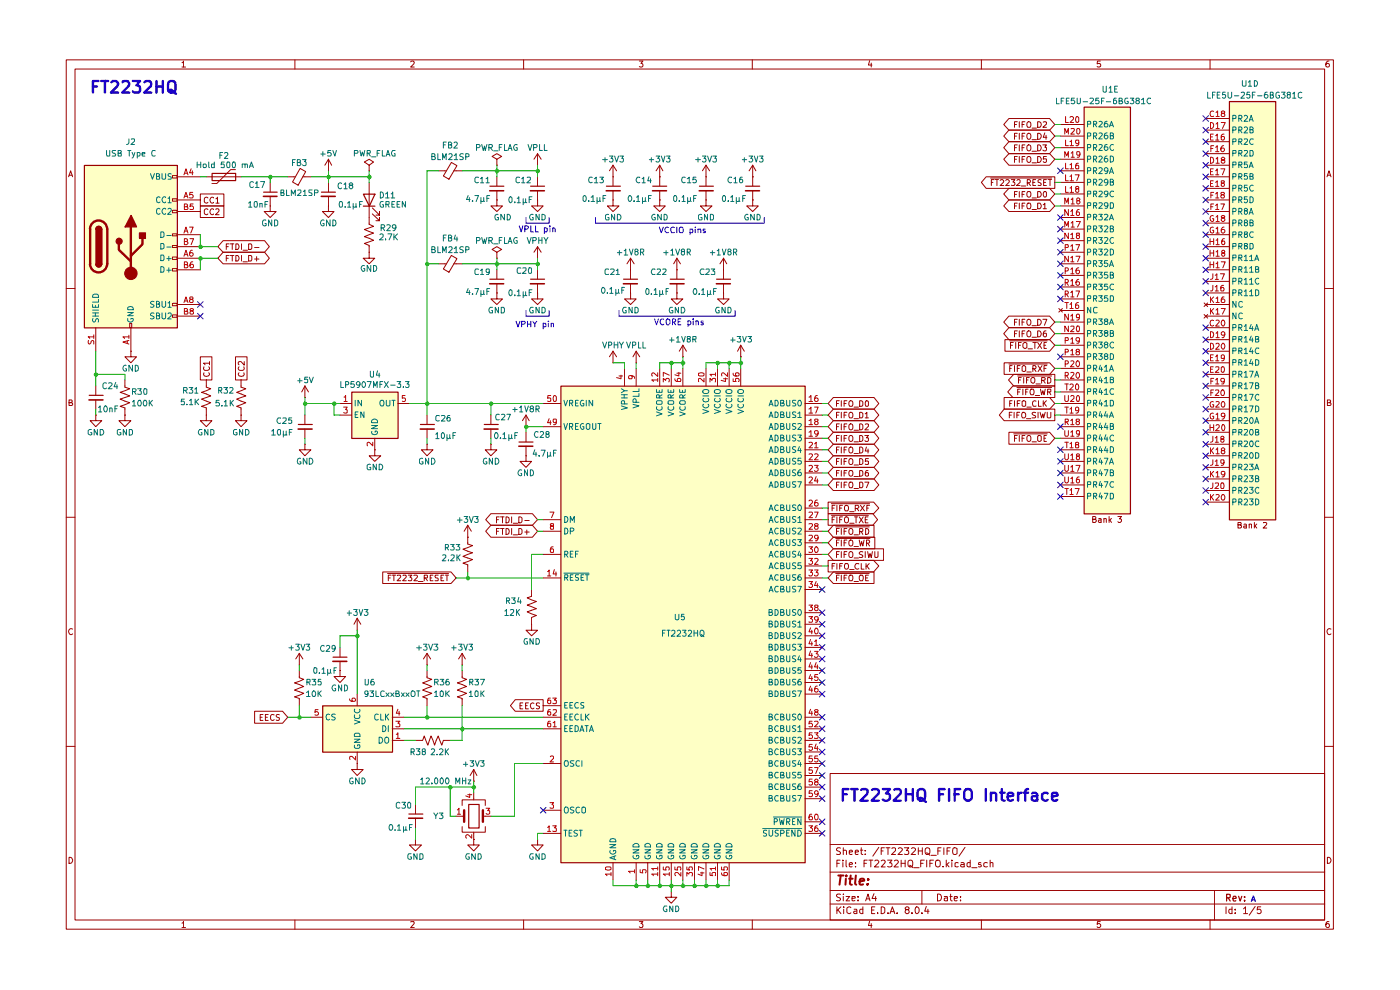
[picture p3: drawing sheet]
<svg xmlns="http://www.w3.org/2000/svg" width="297mm" height="210mm" viewBox="0 0 297 210" stroke-linecap="round" stroke-linejoin="round" font-family="sans-serif">
<g fill="none" stroke="#9b0000" stroke-width=".21">
<path d="M14.1 12.7h268.8v184.4h-268.8zM15.9 14.6h265.1v180.6h-265.1zM38.6 13.3h.2l.1-.3v1.2M38.6 14.2h.8M62.6 12.7v1.9M87.1 13.1l.5-.1 .3 .2-.1 .3-.7 .7h.8M111.1 12.7v1.9M135.6 13h.8l-.4 .5h.3v.6h-.7M159.6 12.7v1.9M184.5 12.9l-.3 .9h.8M184.8 13.4v.8M208.2 12.7v1.9"/>
<path d="M233.4 13h-.6l-.1 .5h.7v.6h-.7M256.7 12.7v1.9M281.9 13a.71 .71 0 0 0-.6 .4 .71 .71 0 0 0 .2 .8l.4-.1 .1-.4-.2-.2h-.3l-.2 .2M14.6 37.5l.4-1.3 .4 1.3M14.6 37.2h.7M281.5 37.5l.4-1.3 .5 1.3M281.6 37.2h.7M14.1 61.2h1.8M281 61.2h1.9M14.6 85.4h.5l.2-.2-.1-.4h-.6v1.2h.6l.2-.4-.3-.2M281.6 85.4h.4l.3-.2-.2-.4h-.5v1.2h.6l.2-.4-.4-.2M14.1 109.7h1.8"/>
<path d="M281 109.7h1.9M15.4 133.4a.59 .59 0 0 0-.8 .5 .59 .59 0 0 0 .7 .6l.1-.1M282.4 133.4a.59 .59 0 0 0-.9 .5 .59 .59 0 0 0 .8 .6l.1-.1M14.1 158.3h1.8M281 158.3h1.9M176.1 164.1h104.9v31.1h-104.9zM176.1 179.2h104.9M178.3 179.9l-.6-.1-.2 .3v.3l.8 .4-.1 .4h-.7M178.9 179.8v1.5M182.7 179.8v1.3l.3 .2M186.4 179.7l-1.2 1.9M187.6 179.8h-.7v1.5"/>
<path d="M188 179.8h.8M188.4 179.8v1.5M189.2 180l.2-.2 .5 .1 .1 .5-.9 .9h.9M190.6 180l.2-.2h.3l.3 .5-.9 1h.9M191.9 179.8h.9l-.5 .6 .4 .1v.7h-.8M193.4 180l.1-.2h.4l.3 .5-.9 1h.9M194.8 179.8v1.5M195.7 179.8v1.5M196.3 180l.5-.2a.75 .75 0 0 1 .5 .9 .75 .75 0 0 1-.7 .6l-.1-.1a.99 .99 0 0 1-.2-1.2zM199.6 179.8h-.6v1.5M200.2 179.8v1.5M201.6 179.8h-.7v1.5"/>
<path d="M202.2 180l.2-.2 .6 .2v1.1l-.3 .2-.5-.2zM204.7 179.7l-1.2 1.9M14.6 181.9a.65 .65 0 0 1 .8 .6 .65 .65 0 0 1-.8 .6zM38.6 195.8l.3-.3v1.3M38.6 196.8h.8M62.6 195.2v1.9M87.1 195.6l.7-.1 .1 .2-.8 1.1h.8M111.1 195.2v1.9M135.6 195.5h.8l-.4 .4 .4 .3-.1 .5-.5 .1-.2-.2M159.6 195.2v1.9M176.1 191.8h104.9M176.1 188.9h104.9"/>
<path d="M176.1 185h104.9M177.5 192.4v1.4M177.5 183.1h.6M177.7 193l.7 .8M178.2 182.5h-.7v1.4M178.3 189.7h-.8v.4l.7 .4 .1 .3-.2 .3-.6-.1M178.4 192.4l-.9 .8M178.8 182.5v.1M178.8 183v.9M178.9 189.7h.1M178.9 180.4l.4-.1 .3 .2v.8M178.9 190.2v.9"/>
<path d="M179 192.4v.1M179 192.9v.9M179.5 190.2h.8l-.8 .9h.8M179.5 182.5v1.2l.2 .2M180.2 183.4l.6-.1-.1-.3-.5 .1v.6l.2 .2 .4-.1M180.2 180.8l.6-.1-.1-.4-.5 .2v.6l.2 .2 .4-.1M180.5 192.5l-.4-.1-.4 .3v.9l.4 .2 .4-.2M180.8 190.6l.6-.1v-.3h-.6v.8h.6M181.2 192.9h.5l.1 .9M181.4 180.8l.7-.1-.2-.4h-.3l-.2 .2v.6l.2 .2 .4-.1M181.5 183.8v.1M181.5 183v.1"/>
<path d="M181.8 193.2l-.6 .1-.1 .2 .2 .3 .5-.1M182 190.9v.2M182 190.2v.1M182.5 180.3h.5M183 192.9h-.5l-.1 .6a.45 .45 0 0 0 .6 .2M183 192.4v1.4M183.3 183.1h.5M183.6 181.2v.1M183.6 180.4v.1M183.6 191.1l.5-1.4 .5 1.4M183.8 190.7h.7M184 182.5h-.7v1.4"/>
<path d="M184.3 182.5h.9M184.5 195.4l-.3 .9h.8M184.7 182.5v1.4M184.8 195.9v.9M184.9 193h.5M185.4 189.6l-.4 1h.9M185.6 192.4h-.7v1.4h.7M185.6 182.6l.2-.1h.4l.2 .4-.9 1h.9M185.8 190.2v.9M186.2 193.6v.2M186.9 192.4h.4l.4 .3v.8l-.4 .3h-.4zM186.9 182.6l.6-.1 .3 .2-.1 .3-.8 .9h.9"/>
<path d="M186.9 180.5h.5M188.3 182.5h.9l-.5 .5 .4 .1v.7h-.8M188.4 193.6v.2M188.8 193.8l.5-1.4 .5 1.4M189 193.4h.7M189.7 182.6l.6-.1 .3 .4-.9 1h.9M190.3 193.6v.2M191.2 183.1h.8M191.2 182.5v1.4M192 182.5v1.4M192.3 193l-.3-.3 .3-.3h.3l.3 .2-.1 .3-.7 .2-.1 .4 .3 .3h.3l.3-.3-.3-.5M192.7 182.6l.3-.1 .5 .1v1.1l-.5 .2a.91 .91 0 0 1-.3-1.3z"/>
<path d="M193 183.6l.7 .5M193.5 193.6v.2M193.9 184.1h1.1M194.2 192.5l.3-.1a.75 .75 0 0 1 .5 .7 .75 .75 0 0 1-.5 .7l-.3-.2-.1-.3zM194.8 180.5h.9M195.3 183.1h.5M195.6 193.6v.2M195.6 188.9v2.9M196.1 182.5h-.8v1.4M196.5 192.3l-.3 1h.9M196.5 180.9l.3 .1 .5 .4M196.6 182.5v1.4"/>
<path d="M196.8 192.9v.9M197.3 183.1h.5M197.5 181.4h1.1M198 182.5h-.7v1.4M198.5 182.6l.3-.1a.57 .57 0 0 1 .7 .5v.4a.57 .57 0 0 1-.7 .5l-.1-.1a.99 .99 0 0 1-.2-1.2zM198.9 189.7a.73 .73 0 0 1 .8 .7 .73 .73 0 0 1-.8 .7zM199 180.5h.5M200.1 183.8v.1M200.3 190.2h.6l.1 .9M200.7 182.5v1.4M200.9 183.4l.4 .5M200.9 180.5h.5"/>
<path d="M201 190.5l-.7 .1v.4h.7M201.3 183l-.6 .5M201.5 190.2h.5M201.7 189.7v1.2l.3 .2M201.9 182.5v.1M201.9 183v.9M202.4 190.6l.7-.1-.1-.3h-.5l-.1 .1v.6l.2 .2 .4-.1M203.3 183h-.7v.8h.7M203.8 190.9v.2M203.8 190.2v.1M203.9 183h.4l.3 .1v.8M204.6 183.3l-.7 .1-.1 .2 .2 .3 .6-.1"/>
<path d="M205.8 183h-.4l-.3 .2 .1 .6h.6M205.8 182.5v1.4M206.2 184.1h1.1M208.1 183h-.5v.4l.5 .1 .1 .2-.3 .2-.3-.1M208.2 195.2v1.9M209.5 183h-.5l-.3 .2 .1 .6h.7M210.1 183h.5v.9M210.1 182.5v1.4M233.4 195.5h-.6l-.1 .6 .2-.2h.4l.2 .3v.3l-.2 .3h-.4l-.2-.2M256.7 195.2v1.9M257.6 188.9v6.3M260.1 192.4v1.4"/>
<path d="M261.4 192.9h-.5l-.2 .2v.4l.2 .3 .5-.1M261.4 192.4v1.4M262 193.6v.2M262 192.9v.1M263.8 192.8l.4-.4v1.4M263.8 193.8h.9M266.3 192.3l-1.3 1.8M267.5 192.4h-.7l-.1 .6 .6-.1 .2 .3v.3l-.2 .3-.6-.2M281.6 181.9a.65 .65 0 0 1 .8 .6 .65 .65 0 0 1-.8 .6zM281.9 195.5h-.4l-.2 .5v.5l.2 .3 .4-.1v-.7l-.4-.1-.2 .3"/>
</g>
<path d="M260.2 190.5l.7-.1 .1-.6-.8-.1v1.4M260.6 190.5l.4 .6M261.6 190.6l.7-.1-.2-.4-.4 .1-.1 .7 .1 .2 .5-.1M262.8 190.1l.3 1 .3-1M264 191v.1M264 190.2v.2" fill="none" stroke="#9b0000" stroke-width=".25"/>
<path d="M177.8 185.7h1.1M178.3 185.7l-.2 2M179.4 186.4v1.3M179.5 185.7v.2M180.1 186.4h.8M180.5 185.7l-.2 1.7 .4 .3M181.6 185.7l-.2 1.7 .2 .3M182.3 187l1-.2v-.3a.6 .6 0 0 0-.9 .1v1h.7M184.1 187.5l-.1 .2-.1-.1 .2-.1-.1 .2M184.2 186.5v.1" fill="none" stroke="#9b0000" stroke-width=".42"/>
<g fill="#feffc5">
<path d="M260.8 21.5h9.8v88.7h-9.8z"/>
<path d="M230 22.7h9.8v86.3h-9.8z"/>
<path d="M119 81.9h51.8v101.1h-51.8z"/>
<path d="M17.9 35h19.7v34.5h-19.7z"/>
<path d="M68.4 149.7h14.8v9.8h-14.8z"/>
<path d="M74.6 83.1h9.8v9.9h-9.8z"/>
</g>
<g fill="none" stroke="#9b0000" stroke-width=".21">
<path d="M36.6 37.3h1v.5h-1zM61 37.5h1.7M63.7 35.7l1.2 .7-1.7 2.9-1.1-.7zM64.3 37.5h1.7M69.7 38.7v2M140 37.5h.1M140 35v4.5M140 35l-.8 1.2M140 35l.6 1.2M149.8 37.5h.1M149.8 35v4.5M149.8 35l-.8 1.2"/>
<path d="M149.8 35l.7 1.2M159.7 37.5h.1M159.7 35l-.8 1.2M159.7 35v4.5M159.7 35l.7 1.2M209.2 37.5h14.6v2.5h-14.6l-1-1.3zM210.1 37.8h13M210.3 38.7h.3M210.9 38.1h-.6v1.3M211.2 38.1h.6M211.5 38.1v1.3M212.2 38.3l.5-.2 .2 .3-.1 .3-.6 .7h.7"/>
<path d="M213.4 38.3l.1-.2h.4l.2 .3-.1 .3-.6 .7h.7M214 27.6h8.7l1.1 1.3-1.1 1.2h-8.7l-1.1-1.2zM214 25.1h8.7l1.1 1.3-1.1 1.2h-8.7l-1.1-1.2zM214 30.1h8.7l1.1 1.2-1.1 1.3h-8.7l-1.1-1.3zM214 32.6h8.7l1.1 1.2-1.1 1.2h-8.7l-1.1-1.2zM214 40h8.7l1.1 1.1-1.1 1.3h-8.7l-1.1-1.3zM214.5 38.1h.8l-.4 .5 .3 .1v.6h-.7M215.2 31.3h.4M215.2 26.4h.4M215.2 33.8h.4M215.2 28.9h.4M215.7 38.3l.2-.2h.3l.2 .2v.4l-.8 .7h.8"/>
<path d="M215.8 28.3h-.6v1.2M215.8 25.8h-.6v1.2M215.8 30.7h-.6v1.3M215.8 33.2h-.6v1.3M216.2 25.8v1.2M216.2 28.3v1.2M216.2 30.7v1.3M216.2 33.2v1.3M216.7 39.5h.9M216.8 31.3h.5M216.8 26.4h.5M216.8 33.8h.5"/>
<path d="M216.8 28.9h.5M217.4 28.3h-.6v1.2M217.4 25.8h-.6v1.2M217.4 30.7h-.6v1.3M217.4 33.2h-.6v1.3M217.9 28.4l.3-.1 .3 .1a.8 .8 0 0 1-.1 1.1h-.2a.79 .79 0 0 1-.3-1.1zM217.9 38.8l.6-.1v-.5l-.6-.1v1.3M218 25.9h.5a.87 .87 0 0 1 0 1.1h-.5a.87 .87 0 0 1 0-1.1zM218 30.8h.5l.2 .4-.1 .6-.2 .2-.4-.1-.2-.3zM218 33.3h.5l.2 .3-.1 .7-.2 .2-.4-.1-.2-.4zM218.2 38.8l.4 .6M218.9 29.6h1"/>
<path d="M218.9 27.2h1M218.9 32.1h1M218.9 34.5h1M219.1 38.7h.4M219.7 38.1h-.6v1.3h.6M220.1 28.3a.65 .65 0 0 1 .8 .6 .65 .65 0 0 1-.8 .6zM220.1 25.8a.66 .66 0 0 1 .8 .4 .66 .66 0 0 1-.3 .8h-.5zM220.1 30.7a.65 .65 0 0 1 .8 .7 .65 .65 0 0 1-.8 .6zM220.1 33.2a.65 .65 0 0 1 .8 .6 .65 .65 0 0 1-.8 .7zM220.9 38.2l-.4-.1-.3 .2v.3l.7 .4-.3 .4-.4-.1M221.2 30.7h.8l-.3 .5 .3 .1v.5l-.2 .2-.6-.2M221.3 25.9h.7v.4l-.8 .7h.8"/>
<path d="M221.4 38.7h.4M221.7 28.2l-.4 .9h.8M221.9 28.7v.8M222 33.2h-.6l-.1 .6 .6-.1 .1 .6-.2 .2h-.3l-.2-.2M222 38.1h-.6v1.3h.6M222.3 38.1h.8M222.8 38.1v1.3M225 36.2h5M225 38.7h5M225 31.3h5M225 26.4h5M225 33.8h5"/>
<path d="M225 28.9h5M255.8 25.1h5M255.8 27.6h5M255.8 35h5M255.8 30.1h5M255.8 37.5h5M255.8 40h5M255.8 32.6h5M36.6 57h1v.5h-1zM36.6 54.5h1v.5h-1zM36.6 52.1h1v.4h-1zM36.6 49.6h1v.4h-1z"/>
<path d="M36.6 44.6h1v.5h-1zM36.6 42.2h1v.5h-1zM69.7 43.7v1.2h1.2l-1.2 1.2-1.3-1.2h1.3M69.7 43.7h.1M69.7 41.7v2M140 42.4v1.3h-1.3l1.3 1.2 1.1-1.2h-1.1M140 42.4h.1M140 40.5v1.9M143.6 57.2h.1M143.6 54.8l-.7 1.2M143.6 54.8v4.4M143.6 54.8l.8 1.2"/>
<path d="M149.8 42.4v1.3h-1.2l1.2 1.2 1.2-1.2h-1.2M149.8 42.4h.1M149.8 40.5v1.9M153.5 57.2h.1M153.5 54.8l-.8 1.2M153.5 54.8v4.4M153.5 54.8l.7 1.2M159.7 42.4v1.3h-1.3l1.3 1.2 1.2-1.2h-1.2M159.7 42.4h.1M159.7 40.5v1.9M214 42.4h8.7l1.1 1.3-1.1 1.2h-8.7l-1.1-1.2zM215.2 43.7h.4"/>
<path d="M215.2 41.2h.4M215.8 43.1h-.6v1.2M215.8 40.6h-.6v1.2M216.2 40.6v1.2M216.2 43.1v1.2M216.8 43.7h.5M216.8 41.2h.5M217.4 43.1h-.6v1.2M217.4 40.6h-.6v1.2M218 43.1h.5l.1 .2 .1 .6-.2 .4h-.5l-.1-.2-.1-.6zM218 40.6h.5a.77 .77 0 0 1-.1 1.2l-.4-.1a.87 .87 0 0 1 0-1.1zM218.9 44.4h1"/>
<path d="M218.9 42h1M220.1 43.1h.5l.2 .2 .1 .5-.3 .5h-.5zM220.1 40.6h.5a.66 .66 0 0 1 .3 .8 .66 .66 0 0 1-.8 .4zM221.3 43.4l.4-.3v1.2M221.3 44.3h.7M221.5 40.6h.3l.2 .2v.8l-.3 .2a.84 .84 0 0 1-.2-1.2zM225 41.1h5M225 48.6h5M225 43.7h5M225 46.1h5M225 56h5M225 51.1h5"/>
<path d="M225 58.4h5M225 53.5h5M255.8 44.9h5M255.8 42.4h5M255.8 49.8h5M255.8 47.3h5M255.8 52.3h5M255.8 57.2h5M255.8 54.8h5M255.8 59.7h5M27.5 68.6h.4v.9h-.4zM27.8 74.5v1.2h1.2l-1.2 1.3-1.3-1.3h1.3"/>
<path d="M27.8 74.5h.1M36.6 66.8h1v.5h-1zM36.6 64.3h1v.6h-1zM42.5 75.7h2.5v4.9h-2.5zM43.3 79.1l-.1 .2a.6 .6 0 0 0 .7 .5 .6 .6 0 0 0 .5-.6l-.1-.1M43.3 77.8v.1a.45 .45 0 0 0 .1 .7l.8-.1a.37 .37 0 0 0 .3-.3 .37 .37 0 0 0-.2-.4M44.4 77h-1.2l.3 .4M44.4 76.7v.7M50 75.7h2.4v4.9h-2.4zM50.7 79.1l-.2 .2a.65 .65 0 0 0 .7 .5 .65 .65 0 0 0 .6-.5l-.1-.2M50.7 77.8l-.2 .4 .4 .4 .7-.1 .2-.3-.1-.4M51.8 76.7v.8l-.7-.8h-.4l-.2 .2v.3l.2 .2"/>
<path d="M132.5 78.1v3.8M135 78.1v3.8M140 78.1v3.8M142.4 78.1v3.8M143.6 62.1v1.3h-1.2l1.2 1.2 1.3-1.2h-1.3M143.6 62.1h.1M143.6 60.2v1.9M144.9 75.7h.1M144.9 73.2v2.5M144.9 78.1v3.8M144.9 73.2l-.8 1.3M144.9 73.2l.7 1.3"/>
<path d="M149.8 78.1v3.8M152.2 78.1v3.8M153.5 62.1v1.3h-1.3l1.3 1.2 1.2-1.2h-1.2M153.5 62.1h.1M153.5 60.2v1.9M154.7 78.1v3.8M157.1 75.7h.1M157.1 73.2v2.5M157.1 78.1v3.8M157.1 73.2l-.6 1.3M157.1 73.2l.8 1.3M213 77h9.7l1.1 1.1-1.1 1.3h-9.7z"/>
<path d="M213.2 72h9.5l1.1 1.2-1.1 1.3h-9.5zM214 67.1h8.7l1.1 1.2-1.1 1.2h-8.7l-1.1-1.2zM214 69.5h8.7l1.1 1.3-1.1 1.2h-8.7l-1.1-1.2zM214 77.2h8.2M214.2 78.1h.3M214.2 72.3h8M214.4 73.2h.4M214.7 77.6h-.5v1.2M215 72.6h-.6v1.3M215 79.4h8.8v2.5h-8.8l-1.1-1.3zM215.2 68.3h.4M215.2 70.8h.4"/>
<path d="M215.2 77.6v1.2M215.5 72.6v1.3M215.8 67.7h-.6v1.3M215.8 70.2h-.6v1.3M215.8 78.1h.4M215.9 79.8h7.2M216.1 73.2h.4M216.2 67.7v1.3M216.2 70.2v1.3M216.4 77.6h-.6v1.2M216.7 72.6h-.6v1.3M216.8 68.3h.5"/>
<path d="M216.8 70.8h.5M217.1 72.8l.2-.2 .5 .2v.9l-.2 .2-.3-.1a.74 .74 0 0 1-.2-1zM217.1 77.6h.2l.3 .2v.9l-.3 .1-.5-.1v-.9zM217.4 67.7h-.6v1.3M217.4 70.2h-.6v1.3M217.8 78.9h1M217.9 67.9l.3-.2 .3 .1a.8 .8 0 0 1-.1 1.2h-.2a.79 .79 0 0 1-.3-1.1zM217.9 70.4l.3-.2 .4 .2 .1 .6-.3 .5-.5-.2zM218.1 74h.9M218.9 69.1h1M218.9 71.5h1M219.1 78.2l.6-.1v-.5h-.6v1.2"/>
<path d="M219.1 72.6h.8M219.4 78.2l.4 .6M219.5 72.6v1.3M220.1 67.7a.65 .65 0 0 1 .8 .7 .65 .65 0 0 1-.8 .6zM220.1 70.2a.65 .65 0 0 1 .8 .6 .65 .65 0 0 1-.8 .7zM220.1 72.6l.9 1.3M220.2 77.6l.9 1.2M221 72.6l-.9 1.3M221.1 77.6l-.9 1.2M221.2 67.7h.9l-.5 1.3M221.5 73.2h.3M221.5 78.1h.4"/>
<path d="M221.9 70.2l-.4 .1a.92 .92 0 0 0 .1 1.2l.4-.2v-.5l-.5-.1-.2 .2M222 72.6h-.5v1.3h.5M222.1 77.6h-.6v1.2M224.6 65.4l.8 .8M225 68.3h5M225 70.8h5M225 75.7h5M225 73.2h5M225 78.1h5M225 60.9h5M225 63.4h5M225 65.9h5"/>
<path d="M225.4 65.4l-.8 .8M255.4 64.3l.8 .7M255.4 66.7l.8 .8M255.8 69.5h5M255.8 72h5M255.8 74.5h5M255.8 77h5M255.8 79.4h5M255.8 62.1h5M255.8 64.6h5M255.8 67.1h5M256.2 64.3l-.8 .7"/>
<path d="M256.2 66.7l-.8 .8M20.3 88.1v1.1h1.3l-1.3 1.3-1.2-1.3h1.2M20.3 88.1h.1M20.3 81.9v1.9M20.3 84.8v2M26.5 80.6v1.5l1 .4-2 .7 2 .8-2 .7 2 .7-2 .8 1 .3v1.6M26.5 88.1v1.1h1.3l-1.3 1.3-1.3-1.3h1.3M26.5 88.1h.1M43.8 88.1v1.1h1.2l-1.2 1.3-1.3-1.3h1.3M43.8 88.1h.1M43.8 80.6v1.5l.9 .4-1.9 .7 1.9 .8-1.9 .7 1.9 .7-1.9 .8 1 .3v1.6M51.1 80.6v1.5l1.1 .4-2 .7 2 .8-2 .7 2 .7-2 .8 .9 .3v1.6"/>
<path d="M51.1 88.1v1.1h1.3l-1.3 1.3-1.1-1.3h1.1M51.1 88.1h.1M64.7 94.2v1.2h-1.2l1.2 1.3 1.3-1.3h-1.3M64.7 94.2h.1M64.7 84.3h.1M64.7 81.9l-.7 1.2M64.7 81.9v2.4M64.7 88.1v1.9M64.7 91v2M64.7 81.9l.7 1.2M115.2 90.5h3.8M115.2 85.6h3.8"/>
<path d="M170.8 88.1h3.6M170.8 90.5h3.6M170.8 95.4h3.6M170.8 97.9h3.6M170.8 93h3.6M170.8 85.6h3.6M176.8 96.7h8.6l1 1.2-1 1.2h-8.6l-1.1-1.2zM176.8 99.1h8.6l1 1.2-1 1.3h-8.6l-1.1-1.3zM176.8 86.8h8.6l1 1.3-1 1.1h-8.6l-1.1-1.1zM176.8 84.3h8.6l1 1.3-1 1.2h-8.6l-1.1-1.2zM176.8 94.2h8.6l1 1.2-1 1.3h-8.6l-1.1-1.3zM176.8 91.7h8.6l1 1.3-1 1.2h-8.6l-1.1-1.2z"/>
<path d="M176.8 89.2h8.6l1 1.3-1 1.2h-8.6l-1.1-1.2zM177.5 88.1h.4M177.5 90.5h.4M177.5 95.4h.4M177.5 97.9h.4M177.5 93h.4M177.5 85.6h.4M178.1 97.3h-.6v1.2M178.1 99.8h-.6v1.2M178.1 87.5h-.6v1.1M178.1 85h-.6v1.2M178.1 94.8h-.6v1.3"/>
<path d="M178.1 92.4h-.6v1.2M178.1 89.9h-.6v1.3M178.5 85v1.2M178.5 87.5v1.1M178.5 89.9v1.3M178.5 92.4v1.2M178.5 94.8v1.3M178.5 97.3v1.2M178.5 99.8v1.2M179.1 88.1h.4M179.1 90.5h.4M179.1 95.4h.4"/>
<path d="M179.1 97.9h.4M179.1 93h.4M179.1 85.6h.4M179.7 97.3h-.6v1.2M179.7 99.8h-.6v1.2M179.7 87.5h-.6v1.1M179.7 85h-.6v1.2M179.7 94.8h-.6v1.3M179.7 92.4h-.6v1.2M179.7 89.9h-.6v1.3M180.2 97.4l.2-.1 .4 .1 .1 .7-.3 .4-.4-.1zM180.2 87.6l.2-.1h.4a.87 .87 0 0 1 0 1.1h-.5l-.2-.3z"/>
<path d="M180.2 85.2l.2-.2 .4 .1a.87 .87 0 0 1 0 1.1h-.5l-.2-.4zM180.2 95l.2-.2 .4 .2 .1 .7-.3 .4-.4-.2zM180.2 92.5l.2-.1 .4 .1 .1 .7-.3 .4-.4-.1zM180.2 90.1l.2-.2 .4 .2 .1 .7-.3 .4-.4-.2zM180.3 99.8h.5a.77 .77 0 0 1-.2 1.2l-.3-.1a.87 .87 0 0 1 0-1.1zM181.2 88.8h.9M181.2 86.4h.9M181.2 93.7h.9M181.2 98.6h.9M181.2 96.2h.9M181.2 91.3h.9M182.4 97.3h.3l.3 .3v.7l-.3 .2h-.3z"/>
<path d="M182.4 99.8h.5l.1 .3v.7l-.3 .2h-.3zM182.4 87.5h.3l.3 .2v.7l-.1 .2h-.5zM182.4 85h.3l.3 .3v.6l-.1 .3h-.5zM182.4 94.8h.3l.3 .4v.6l-.3 .3h-.3zM182.4 92.4h.3l.3 .3v.6l-.3 .3h-.3zM182.4 89.9h.3l.3 .4v.5l-.3 .4h-.3zM183.5 92.4h.7l-.4 .5 .4 .1v.5l-.1 .1h-.5l-.1-.1M183.6 87.8l.3-.3v1.1M183.6 90h.6v.4l-.7 .8h.7M183.6 88.6h.6M183.6 85.1l.4-.1 .2 .3v.7l-.1 .2-.5-.1zM183.8 94.8l-.2 .9h.7"/>
<path d="M184.1 99.8l-.4 .1-.1 .9 .2 .2 .4-.1v-.6l-.4-.1-.2 .3M184.1 95.2v.9M184.2 97.3h-.6v.6h.6v.6h-.6M213 86.8h10.8v2.4h-10.8l-1-1.1zM213 84.3h9.7l1.1 1.3-1.1 1.2h-9.7zM214 91.7h8.7l1.1 1.3-1.1 1.2h-8.7zM214.1 88.1h.4M214.2 85.6h.3M214.7 87.5h-.6v1.1M214.7 85h-.5v1.2M214.9 81.9h8.9v2.4h-8.9l-1.1-1.2zM215 92h7.2"/>
<path d="M215.1 87.5v1.1M215.2 93h.4M215.2 85v1.2M215.7 88.1h.5M215.7 82.2h7.4M215.8 92.4h-.6v1.2M215.8 85.6h.4M215.9 83.1h.4M216.1 80.6h.4M216.2 92.4v1.2M216.3 87.5h-.6v1.1M216.4 85h-.6v1.2"/>
<path d="M216.5 82.5h-.6v1.2M216.7 80.1h-.6v1.2M216.8 85.2l.3-.2 .5 .2v.8l-.2 .2h-.4l-.2-.2zM216.8 93h.5M217 87.5l.5 .1a.74 .74 0 0 1-.2 1h-.4a.86 .86 0 0 1 .1-1.1zM217 82.5v1.2M217.2 80.1v1.2M217.4 92.4h-.6v1.2M217.6 83.1h.3M217.8 88.8h.9M217.8 80.6h.3M217.8 86.4h1"/>
<path d="M217.9 92.5l.3-.1 .4 .1 .1 .7-.3 .4-.5-.1zM218.1 82.5h-.5v1.2M218.4 80.1h-.6v1.2M218.7 82.5h.5l.1 .2 .1 .6-.2 .4h-.5l-.1-.1-.1-.6zM218.9 93.7h1M219.6 83.9h1M219.7 87.5h-.7l-.1 .3 .6 .3 .2 .4-.2 .1h-.6M219.8 85.1l-.3-.1a.67 .67 0 0 0-.5 .5 .67 .67 0 0 0 .3 .7l.5-.1M219.8 81.4h.9M220.1 92.5l.3-.1 .5 .1v1l-.3 .1-.5-.1zM220.2 87.5v1.1M220.3 85v1.2h.6"/>
<path d="M220.6 87.5l.4 1.1 .2-.8 .2 .8 .3-1.1M220.7 82.5l.3 1.2 .2-.8 .3 .8 .2-1.2M221 80.7l.7-.1v-.3l-.1-.2h-.6v1.2M221.3 85v1.2M221.3 80.7l.4 .6M221.5 93h.3M221.5 85.5l.5 .7M222 92.4h-.5v1.2h.5M222 85l-.7 .7M222.2 87.5v1l.1 .1h.5l.1-.1v-1M222.2 83.1h.6l.1-.5-.7-.1v1.2M222.2 80.1h.6l.1 .2v.7l-.3 .3h-.4z"/>
<path d="M222.6 83.1l.3 .6M225 88.1h5M225 90.5h5M225 80.6h5M225 95.4h5M225 83.1h5M225 97.9h5M225 93h5M225 85.6h5M255.8 81.9h5M255.8 84.3h5M255.8 89.2h5"/>
<path d="M255.8 86.8h5M255.8 91.7h5M255.8 94.2h5M255.8 99.1h5M255.8 96.7h5M115.2 110.2h3.8M115.2 112.7h3.8M115.2 117.6h3.8M170.8 102.9h3.6M170.8 100.3h3.6M170.8 107.8h3.6M170.8 110.2h3.6"/>
<path d="M170.8 112.7h3.6M170.8 115.1h3.6M170.8 117.6h3.6M175.7 109h9.5l1 1.2-1 1.2h-9.5zM175.7 106.5h9.6l1.1 1.3-1.1 1.2h-9.6zM175.7 118.9h9.6l1.1 1.2-1.1 1.2h-9.6zM176.4 109.3h7.8M176.4 106.8h8.1M176.5 107.8h.5M176.5 110.2h.5M176.8 101.6h8.6l1 1.3-1 1.2h-8.6l-1.1-1.2zM176.8 111.4h8.6v2.6h-8.6l-1.1-1.3z"/>
<path d="M176.8 116.4h10.6v2.5h-10.6l-1.1-1.3zM176.8 114h8.8v2.4h-8.8l-1.1-1.3zM177.1 109.6h-.6v1.3M177.1 107.2h-.6v1.2M177.1 119.5h-.6v1.2M177.3 111.8h7.1M177.3 114.2h7.3M177.5 102.9h.4M177.5 100.3h.4M177.5 112.7h.4M177.5 115.1h.4M177.5 117.6h.4"/>
<path d="M177.5 107.2v1.2M177.5 109.6v1.3M177.5 119.5v1.2M178.1 102.3h-.6v1.2M178.1 112.1h-.6v1.3M178.1 117h-.6v1.3M178.1 114.6h-.6v1.2M178.1 107.8h.5M178.1 110.2h.5M178.5 102.3v1.2M178.5 112.1v1.3M178.5 114.6v1.2"/>
<path d="M178.5 117v1.3M178.7 109.6h-.6v1.3M178.7 107.2h-.6v1.2M178.7 119.5h-.6v1.2M179.1 102.9h.4M179.1 100.3h.4M179.1 112.7h.4M179.1 115.1h.4M179.1 117.6h.4M179.2 109.8l.3-.2 .4 .2 .1 .7-.3 .4-.5-.2zM179.2 107.4l.3-.2 .3 .1a.87 .87 0 0 1 0 1.1h-.5l-.1-.4zM179.3 119.5h.5a.77 .77 0 0 1-.1 1.2l-.4-.1a.87 .87 0 0 1 0-1.1z"/>
<path d="M179.7 102.3h-.6v1.2M179.7 112.1h-.6v1.3M179.7 117h-.6v1.3M179.7 114.6h-.6v1.2M180.2 112.3l.2-.2 .4 .2 .1 .6-.3 .5-.4-.2zM180.2 117.2l.2-.2 .4 .2 .1 .7-.3 .4-.4-.2zM180.2 114.7l.2-.1 .4 .1 .1 .7-.3 .4-.4-.1zM180.3 102.3h.5v.1l.1 .6-.1 .5h-.5l-.1-.2-.1-.6zM180.3 111h.9M180.3 108.5h.9M181.2 101.1h.9M181.2 103.6h.9"/>
<path d="M181.2 113.5h.9M181.2 118.4h.9M181.2 115.9h.9M181.3 109.6h.6M181.4 107.9h.5l.3-.3-.1-.3-.7-.1v1.2M181.6 109.6v1.3M181.8 107.9l.4 .5M182.2 119.6l-.6-.1a.63 .63 0 0 0-.2 .9 .63 .63 0 0 0 .8 .2M182.3 114.6l.2 1.2 .3-.9 .2 .9 .3-1.2M182.3 109.6l.8 1.3M182.4 102.3h.5l.1 .2v.7l-.1 .3h-.5zM182.4 112.8h.5l.1-.2v-.3l-.1-.2h-.5v1.3"/>
<path d="M182.5 107.2l.9 1.2M182.7 119.5v1.2h.6M182.7 112.8l.3 .6M183 117.1l-.5-.1-.2 .3 .2 .3 .5 .2v.4h-.7M183.1 109.6l-.8 1.3M183.4 107.2l-.9 1.2M183.5 102.3h.8l-.5 1.2M183.6 110.2h.4M183.6 117v1.3M183.6 112.1a.64 .64 0 0 1 .7 .6 .64 .64 0 0 1-.7 .7zM183.7 119.5v1.2M183.8 115.2l.6-.1v-.5h-.6v1.2"/>
<path d="M183.9 107.8h.3M184.1 117l.2 1.3 .3-.9 .2 .9 .3-1.3M184.1 115.2l.4 .6M184.1 109.6h-.5v1.3h.5M184.4 119.5l-.7 .7M184.5 107.2h-.6v1.2M185.6 117v1.2l.2 .1h.2l.3-.3v-1M225 105.3h5M225 102.9h5M225 100.3h5M231.8 110.1h.6v-.5h-.6v1.2h.5l.3-.4-.4-.3M233.1 110.1h.5v.7"/>
<path d="M233.6 110.2l-.6 .3 .2 .3 .4-.1M234.2 110.1h.5v.7M234.2 110v.8M235.3 109.6v1.2M235.5 110.3l.3 .5M235.8 110l-.5 .4M237.1 109.6h.8l-.4 .5 .4 .1v.4l-.2 .2h-.4l-.2-.1M255.8 104.1h5M255.8 101.6h5M255.8 106.5h5M262.6 111.3h.6v-.5h-.6v1.2h.5l.3-.4-.3-.3M263.9 111.2h.5v.8"/>
<path d="M264.4 111.5l-.5 .1-.1 .2 .2 .2 .4-.1M265 111.3l.2-.1h.3v.8M265 111.2v.8M266.1 110.8v1.2M266.3 111.6l.3 .4M266.6 111.2l-.5 .5M268.1 110.9l.5-.1 .1 .4-.7 .8h.7M63.5 138.6v2.5M63.5 138.6l-.8 1.2M63.5 138.6l.8 1.2M72.1 137.3v2.1M115.2 122.6h3.8"/>
<path d="M170.8 122.6h3.6M170.8 120.1h3.6M170.8 125h3.6M170.8 130h3.6M170.8 132.4h3.6M170.8 134.9h3.6M170.8 137.3h3.6M170.8 139.8h3.6M176.5 120.1h.5M176.8 121.3h8.6v2.5h-8.6l-1.1-1.2zM177.3 121.7h7.1M177.5 122.6h.4"/>
<path d="M178.1 122h-.6v1.2M178.1 120.1h.5M178.5 122v1.2M179.1 122.6h.4M179.7 122h-.6v1.2M180.3 122h.5a1.05 1.05 0 0 1 0 1.2h-.5a1.05 1.05 0 0 1 0-1.2zM180.3 120.8h.9M181.2 123.4h.9M182.5 122h.5a1.05 1.05 0 0 1 0 1.2h-.5a1.05 1.05 0 0 1 0-1.2zM183.6 122.6h.5M183.9 120.1l.5 .6M184.2 122h-.6v1.2h.6"/>
<path d="M54 150.9h5.9l1.1 1.2-1.1 1.3h-5.9zM55.2 152.1h.4M55.8 151.6h-.6v1.2h.6M56.3 152.1h.4M56.9 151.6h-.6v1.2h.6M58.2 151.6h-.5l-.3 .3 .1 .8 .2 .1 .5-.1M59.3 151.6h-.5l-.2 .2 .1 .3 .6 .2v.4l-.2 .1-.5-.1M63.5 142.2v1.6l.9 .3-1.9 .8 1.9 .7-1.9 .8 1.9 .7-1.9 .7 1 .4v1.5M63.5 141.1h.1M72.1 140.3v1.9M115.2 152.1h3.8M115.2 154.6h3.8"/>
<path d="M115.2 149.7h3.8M170.8 142.2h3.6M170.8 144.8h3.6M170.8 147.2h3.6M170.8 152.1h3.6M170.8 154.6h3.6M170.8 157.1h3.6M170.8 159.5h3.6M115.2 176.8h3.8M115.2 162h3.8M115.2 171.9h3.8M170.8 176.8h3.6"/>
<path d="M170.8 162h3.6M170.8 164.5h3.6M170.8 167h3.6M170.8 169.4h3.6M170.8 174.3h3.6M130 183v3.7M135 183v3.7M137.4 183v3.7M140 183v3.7M142.4 189.1v1.2h-1.3l1.3 1.3 1.2-1.3h-1.2M142.4 189.1h.1M142.4 183v3.7"/>
<path d="M144.9 183v3.7M147.3 183v3.7M149.8 183v3.7M152.2 183v3.7M154.7 183v3.7"/>
<circle cx="219.1" cy="80.7" r=".57"/>
</g>
<g fill="none" stroke="#9b0000" stroke-width=".25">
<path d="M17.9 35.1h19.7v34.5h-19.7zM138.5 39.5h2.9M148.4 39.5h2.9M158.2 39.5h3M230 22.7h9.8v86.3h-9.8zM260.8 21.5h9.8v88.8h-9.8zM20.3 56a.64 .64 0 0 0 .7 .6 .64 .64 0 0 0 .6-.6M68.2 40.8h3M142.2 59.2h3M152 59.2h3M18.9 83.9h3M63.3 90h2.9"/>
<path d="M119 81.9h51.8v101.1h-51.8zM70.7 139.4h2.9"/>
</g>
<g fill="none" stroke="#007270" stroke-width=".21">
<path d="M230.7 36.2l.7-.1v-.4l-.2-.1h-.5v1.2M230.7 38.7l.7-.1v-.4l-.2-.2h-.5v1.3M230.7 31.3h.5l.2-.1v-.5l-.7-.1v1.3M230.7 26.3h.6l.1-.5-.7-.1v1.2M230.7 33.8h.5l.2-.2v-.3l-.2-.2h-.5v1.3M230.7 28.9h.5l.2-.2v-.4l-.7-.1v1.3M232 36.2l.6-.1v-.5h-.6v1.2M232 38.7l.6-.1v-.5l-.6-.1v1.3M232 31.3l.6-.1v-.5l-.6-.1v1.3M232 26.3h.6v-.5l-.6-.1v1.2M232 33.8l.6-.1v-.5l-.6-.1v1.3M232 28.9l.6-.1v-.5l-.6-.1v1.3"/>
<path d="M232.2 36.2l.5 .6M232.2 38.7l.5 .6M232.2 31.3l.5 .6M232.2 26.3l.5 .6M232.2 33.8l.5 .6M232.2 28.9l.5 .6M233.2 35.7l.4-.1 .2 .3-.7 .9h.7M233.2 38.2l.4-.2 .2 .4-.7 .9h.7M233.2 30.7l.4-.1 .2 .4-.7 .9h.7M233.2 25.8l.4-.1 .2 .4-.7 .8h.7M233.2 33.3l.4-.2 .2 .3-.7 1h.7M233.2 28.3l.4-.1 .2 .3-.7 1h.7"/>
<path d="M234.9 30.6l-.5 .1a.92 .92 0 0 0 .1 1.2h.3l.2-.2v-.4l-.1-.1h-.5l-.1 .1M234.9 25.7l-.5 .1a.94 .94 0 0 0 0 1.1h.5l.1-.1v-.4l-.2-.2h-.3l-.2 .2M234.9 33.1l-.5 .2-.1 .8 .2 .3h.3l.2-.3-.1-.5h-.5l-.1 .3M234.9 28.2l-.5 .1a.92 .92 0 0 0 .1 1.2h.3l.2-.3v-.3l-.1-.2h-.5l-.1 .2M235 36.1l-.1 .2h-.5l-.1-.2v-.3l.2-.2h.3a.87 .87 0 0 1-.1 1.2h-.3M235 38.6l-.1 .2h-.5l-.1-.2v-.3l.2-.3h.3a.92 .92 0 0 1 .1 1.2l-.5 .1M235.4 36.8l.4-1.2 .4 1.2M235.4 26.9l.4-1.2 .4 1.2M235.5 36.5h.5M235.5 26.6h.5M235.5 38.6h.5l.2-.3-.2-.3h-.5v1.3h.5l.2-.1v-.4l-.2-.2M235.5 33.1a.52 .52 0 0 1 .7 .3v.6a.52 .52 0 0 1-.7 .4z"/>
<path d="M235.5 28.8l.6-.1v-.4l-.6-.1v1.3h.5l.2-.2v-.4l-.2-.1M236.2 30.7l-.2-.1a.64 .64 0 0 0-.5 .7 .64 .64 0 0 0 .5 .6l.2-.2M261.5 25.1h.7v-.5l-.2-.1h-.5v1.2M261.5 27.6l.7-.1v-.4l-.2-.2h-.5v1.3M261.5 35h.6l.1-.5-.7-.1v1.2M261.5 30.1l.7-.1v-.5h-.7v1.1M261.5 37.5h.5l.2-.2v-.4l-.7-.1v1.2M261.5 40h.5l.2-.2v-.4l-.7-.1v1.3M261.5 32.5h.6l.1-.5-.7-.1v1.2M262.8 25.1h.6v-.5l-.6-.1v1.2M262.8 27.6l.6-.1v-.5l-.6-.1v1.3M262.8 35h.6v-.6h-.6v1.2"/>
<path d="M262.8 30.1l.6-.1v-.5h-.6v1.1M262.8 37.5l.6-.1v-.5l-.6-.1v1.2M262.8 40l.6-.1v-.5l-.6-.1v1.3M262.8 32.5h.6v-.6h-.6v1.2M263.1 25.1l.4 .6M263.1 27.6l.4 .6M263.1 35l.4 .6M263.1 30.1l.4 .5M263.1 37.5l.4 .5M263.1 40l.4 .6M263.1 32.5l.4 .6M264 24.6l.4-.1 .3 .3-.8 .9h.8"/>
<path d="M264 27.1l.4-.2 .3 .4-.8 .9h.8M264 29.5h.5l.2 .3-.8 .8h.8M264 32l.5-.1 .2 .4-.8 .8h.8M264.6 34.4h-.6v.6l.4-.2 .3 .2v.4l-.2 .2-.5-.1M264.6 36.8h-.6v.6l.4-.1 .3 .2v.3l-.2 .2-.5-.1M264.6 39.3h-.6v.6l.5-.1 .2 .2v.3l-.3 .3-.4-.2M265 25.7l.4-1.2 .4 1.2M265 35.6l.4-1.2 .4 1.2M265.1 25.4h.6M265.1 35.2h.6M265.2 27.5h.5l.1-.3-.2-.3h-.4v1.3h.5l.1-.1v-.4l-.2-.2M265.2 37.4h.4l.2-.2v-.3l-.6-.1v1.2h.6v-.5l-.2-.1"/>
<path d="M265.2 31.9h.5l.1 .3v.6l-.1 .3h-.5zM265.8 29.5h-.5a.61 .61 0 0 0-.2 .7 .61 .61 0 0 0 .7 .4M265.8 39.4a.58 .58 0 0 0-.7 .5 .58 .58 0 0 0 .7 .6v-.1M230.7 41.1h.6l.1-.5h-.7v1.1M230.7 48.6h.5l.2-.2v-.4l-.7-.1v1.3M230.7 43.6h.6l.1-.5-.7-.1v1.2M230.7 46.1h.6l.1-.6h-.7v1.1M230.7 56l.7-.1v-.4l-.2-.2h-.5v1.3M230.7 51.1h.5l.2-.2v-.4l-.7-.1v1.2M230.7 58.4l.7-.1v-.4l-.2-.2h-.5v1.3M230.7 53.5h.5l.2-.2v-.3l-.2-.2h-.5v1.3M232 41.1h.6v-.5h-.6v1.1"/>
<path d="M232 48.6l.6-.1v-.5l-.6-.1v1.3M232 43.6h.6v-.6h-.6v1.2M232 46.1h.6v-.6h-.6v1.1M232 56l.6-.1v-.5l-.6-.1v1.3M232 51.1l.6-.1v-.5l-.6-.1v1.2M232 58.4l.6-.1v-.5l-.6-.1v1.3M232 53.5l.6-.1v-.5l-.6-.1v1.3M232.2 41.1l.5 .6M232.2 48.6l.5 .6M232.2 43.6l.5 .6M232.2 46.1l.5 .5M232.2 56l.5 .6"/>
<path d="M232.2 51.1l.5 .5M232.2 58.4l.5 .6M232.2 53.5l.5 .6M233.1 47.9h.7l-.4 .4 .4 .3v.3l-.2 .3h-.3l-.2-.2M233.1 45.5h.7l-.4 .4 .4 .2v.4l-.1 .1h-.6M233.1 55.3h.7l-.4 .5 .4 .1v.4l-.2 .3h-.3l-.2-.2M233.1 50.4h.7l-.4 .5 .4 .2v.3l-.2 .2h-.3l-.2-.1M233.1 57.7h.7l-.4 .5 .4 .1v.6h-.7M233.1 52.8h.7l-.4 .5 .4 .1v.4l-.2 .3h-.3l-.2-.2M233.2 40.6h.5l.1 .3-.7 .8h.7M233.2 43.1l.5-.1 .1 .3-.7 .9h.7M234.3 48l.5-.1 .2 .3-.7 1h.7"/>
<path d="M234.3 45.5h.5l.2 .2-.7 .9h.7M234.3 50.5l.5-.1 .2 .2-.7 1h.7M234.3 53l.1-.2h.4l.2 .3-.7 1h.7M234.9 55.3h-.5l-.1 .6h.6l.1 .4-.2 .3h-.4l-.1-.2M234.9 57.7h-.5l-.1 .6h.6v.6h-.6M235 41.1l-.2 .2h-.3l-.2-.2v-.4l.1-.1h.5a.94 .94 0 0 1 0 1.1h-.5M235 43.5l-.2 .3h-.3l-.2-.3v-.3l.1-.2h.5a.91 .91 0 0 1-.1 1.2h-.4M235.4 46.6l.4-1.1 .4 1.1M235.4 56.6l.4-1.3 .4 1.3M235.5 46.3h.5M235.5 56.2h.5M235.5 48.5h.5l.2-.2-.1-.3-.6-.1v1.3h.5l.2-.2v-.4l-.2-.1"/>
<path d="M235.5 43h.5l.2 .3v.6l-.2 .3h-.5zM235.5 58.3h.5l.2-.3-.2-.3h-.5v1.3h.5l.2-.1v-.4l-.2-.2M235.5 52.8a.52 .52 0 0 1 .7 .4v.6a.52 .52 0 0 1-.7 .3zM236.2 40.6h-.5a.61 .61 0 0 0-.2 .7 .61 .61 0 0 0 .7 .4M236.2 50.5l-.2-.1a.64 .64 0 0 0-.5 .6 .64 .64 0 0 0 .5 .6l.2-.1M261.5 44.9h.5l.2-.2v-.3l-.2-.2h-.5v1.3M261.5 42.4h.5l.2-.2v-.3l-.2-.2h-.5v1.3M261.5 49.8l.7-.1v-.4l-.7-.1v1.2M261.5 47.3l.7-.1v-.4l-.2-.2h-.5v1.3M261.5 52.2h.6l.1-.5-.7-.1v1.2M261.5 57.1h.6l.1-.5h-.7v1.1M261.5 54.7h.6l.1-.5-.7-.1v1.2"/>
<path d="M261.5 59.7h.5l.2-.2v-.4l-.7-.1v1.3M262.8 44.9l.6-.1v-.5l-.6-.1v1.3M262.8 42.4l.6-.1v-.5l-.6-.1v1.3M262.8 49.8l.6-.1v-.5h-.6v1.2M262.8 47.3l.6-.1v-.5l-.6-.1v1.3M262.8 52.2h.6v-.6h-.6v1.2M262.8 57.1h.6v-.5h-.6v1.1M262.8 54.7h.6v-.6h-.6v1.2M262.8 59.7l.6-.1v-.5l-.6-.1v1.3M263.1 44.9l.4 .6M263.1 42.4l.4 .6M263.1 49.8l.4 .6"/>
<path d="M263.1 47.3l.4 .6M263.1 52.2l.4 .6M263.1 57.1l.4 .6M263.1 54.7l.4 .6M263.1 59.7l.4 .6M264 56.9l.3-.3v1.1M264 54.4l.3-.3v1.2M264 59.3l.3-.3v1.3M264 57.7h.7M264 55.3h.7M264.2 44.7l-.2-.1 .2-.4h.2l.3 .2-.2 .3h-.3l-.2 .2v.4l.2 .2h.2l.3-.3v-.2l-.3-.3M264.2 49.7l-.2-.4 .5-.1 .2 .2-.3 .3-.4 .1v.5l.2 .1 .4-.1 .1-.2-.3-.4"/>
<path d="M264.2 47.2l-.2-.4 .4-.2 .3 .4-.3 .2-.4 .1v.5l.2 .1 .4-.1 .1-.1v-.3l-.3-.2M264.2 52.2l-.2-.5 .5-.1 .2 .3-.3 .3h-.4v.5l.2 .1 .4-.1 .1-.1-.3-.4M264.6 41.7h-.6v.6l.5-.1 .2 .2v.4l-.3 .2-.4-.2M265 45.5l.4-1.3 .4 1.3M265.1 56.9l.4-.3v1.1M265.1 54.4l.4-.3v1.2M265.1 59.3l.4-.3v1.3M265.1 45.1h.6M265.1 57.7h.7M265.1 55.3h.7M265.2 41.7h.3l.3 .4v.6l-.3 .3h-.3zM265.2 47.2h.5l.1-.3-.2-.3h-.4v1.3h.5l.1-.1v-.4l-.2-.2"/>
<path d="M265.2 51.6h.5l.1 .3v.7l-.3 .2h-.3zM265.8 49.3l-.5-.1a.61 .61 0 0 0-.2 .8 .61 .61 0 0 0 .7 .3M266.2 55.3l.4-1.2 .4 1.2M266.3 54.9h.6M266.4 57.1h.4l.2-.2v-.3h-.6v1.1h.6v-.5l-.2-.1M267 59.1a.58 .58 0 0 0-.7 .5 .58 .58 0 0 0 .7 .6v-.1M230.7 68.3h.5l.2-.1v-.5l-.7-.1v1.2M230.7 70.8h.5l.2-.2v-.4l-.7-.1v1.3M230.7 75.7l.7-.1v-.4l-.2-.2h-.5v1.3M230.7 73.2h.5l.2-.1v-.4l-.2-.1h-.5v1.2M230.7 78.1h.7v-.5l-.2-.1h-.5v1.2M230.7 60.9l.7-.1v-.4l-.7-.1v1.2"/>
<path d="M230.7 63.3h.6l.1-.5-.7-.1v1.2M231.4 65.2v1.2l-.7-1.2v1.2M232 68.3l.6-.1v-.5l-.6-.1v1.2M232 70.8l.6-.1v-.5l-.6-.1v1.3M232 75.7l.6-.1v-.5l-.6-.1v1.3M232 73.2l.6-.1v-.5h-.6v1.2M232 78.1h.6v-.5l-.6-.1v1.2M232 60.9l.6-.1v-.5h-.6v1.2M232 63.3h.6v-.6h-.6v1.2M232.2 68.3l.5 .5M232.2 70.8l.5 .6M232.2 75.7l.5 .6"/>
<path d="M232.2 73.2l.5 .6M232.2 78.1l.5 .6M232.2 60.9l.5 .6M232.2 63.3l.5 .6M232.7 65.3l-.5-.1-.2 .2v.7l.2 .3 .5-.1M233.1 67.6h.7l-.4 .5 .4 .2v.4l-.1 .1-.6-.1M233.1 70.1h.7l-.4 .5 .4 .2v.3l-.2 .3h-.3l-.2-.2M233.1 75h.7l-.4 .5 .4 .1v.4l-.2 .3h-.3l-.2-.2M233.1 72.6h.7l-.4 .5 .4 .1v.4l-.2 .2h-.3l-.2-.1M233.1 60.3h.7l-.4 .4 .4 .1v.6h-.7M233.1 62.7h.7l-.4 .5 .4 .2v.4h-.7M233.4 77.5l-.2 .8h.7"/>
<path d="M233.4 79.9l-.2 .9h.7M233.7 77.9v.8M234.3 77.9l.4-.4v1.2M234.3 78.7h.7M234.5 68.2l-.2-.3 .1-.2h.5v.4l-.4 .1-.2 .2 .1 .4h.5l.1-.1v-.3l-.2-.2M234.5 70.6l-.2-.2 .1-.2h.5l.1 .2-.7 .5v.2l.2 .3h.3l.2-.3v-.2l-.2-.3M234.5 75.6l-.2-.3 .2-.3h.3l.2 .4-.7 .4v.2l.2 .3h.3l.2-.3v-.2l-.2-.2M234.5 73.1l-.2-.2 .2-.3h.3l.2 .2-.1 .3h-.4l-.2 .2v.3l.2 .2h.3l.2-.2v-.3l-.2-.2M234.9 60.3h-.5l-.1 .5h.6v.6h-.6M234.9 62.7h-.5l-.1 .6 .1-.1h.4l.2 .2-.1 .4h-.6M235.4 68.8l.4-1.2 .4 1.2M235.4 78.7l.4-1.2 .4 1.2"/>
<path d="M235.5 68.5h.5M235.5 78.4h.5M235.5 70.7l.6-.1v-.4l-.6-.1v1.3h.5l.2-.2v-.4l-.2-.1M235.5 75a.52 .52 0 0 1 .7 .4v.5a.52 .52 0 0 1-.7 .4zM235.5 62.7h.5l.2 .3v.7l-.2 .2h-.5zM236.2 72.7l-.2-.1a.64 .64 0 0 0-.5 .6 .64 .64 0 0 0 .5 .6l.2-.1M236.2 60.4l-.5-.1a.61 .61 0 0 0-.2 .7 .61 .61 0 0 0 .7 .4M261.5 69.5l.7-.1v-.4l-.2-.2h-.5v1.3M261.5 72h.6l.1-.5-.7-.1v1.2M261.5 74.4h.6l.1-.5-.7-.1v1.2M261.5 76.9h.6l.1-.5-.7-.1v1.2M261.5 79.4h.5l.2-.2v-.4l-.7-.1v1.3"/>
<path d="M261.5 62.1h.5l.2-.1v-.5h-.7v1.2M262.2 63.9v1.3l-.7-1.3v1.3M262.2 66.4v1.2l-.7-1.2v1.2M262.8 69.5l.6-.1v-.5l-.6-.1v1.3M262.8 72h.6v-.6h-.6v1.2M262.8 74.4h.6v-.6h-.6v1.2M262.8 76.9h.6v-.5l-.6-.1v1.2M262.8 79.4l.6-.1v-.5l-.6-.1v1.3M262.8 62.1h.6v-.6h-.6v1.2M263.1 69.5l.4 .6M263.1 72l.4 .6M263.1 74.4l.4 .6"/>
<path d="M263.1 76.9l.4 .6M263.1 79.4l.4 .6M263.1 62.1l.4 .6M263.6 64.1l-.4-.2-.4 .4 .1 .7 .3 .2 .4-.2M263.6 66.5l-.4-.1-.4 .3 .1 .8 .3 .1h.4M264 69.3l.3-.5v1.3M264 71.7l.3-.3v1.2M264 74.2l.3-.4v1.2M264 76.6l.3-.3v1.2M264 79.1l.3-.4v1.3M264 61.8l.3-.3v1.2M264 70.1h.7"/>
<path d="M264 72.6h.7M264 75h.7M264 77.5h.7M264 62.7h.7M264 60.3h.7M265.1 78.7h.7l-.5 1.3M265.1 61.8l.4-.3v1.2M265.1 62.7h.7M265.1 60.3h.7M265.4 68.8l-.3 .9h.7M265.4 71.3l-.3 .8h.7M265.4 73.7l-.3 .9h.7"/>
<path d="M265.4 76.2l-.3 .9h.7M265.7 69.3v.8M265.7 71.7v.9M265.7 74.2v.8M265.7 76.7v.8M266.2 70.1l.4-1.3 .4 1.3M266.3 69.8h.6M266.3 79.6h.6M266.4 72h.4l.2-.5-.1-.1h-.5v1.2h.5l.1-.1v-.5h-.2M266.4 76.3l.6 .2v.7l-.1 .3h-.5zM266.4 61.5a.52 .52 0 0 1 .6 .3v.6a.52 .52 0 0 1-.6 .3zM267 73.9l-.5-.1-.2 .5 .2 .7 .5-.1"/>
<path d="M119.6 89.8l.4 1.3 .4-1.3M119.6 84.9l.4 1.2 .4-1.2M120.8 90.5h.5l.2-.2v-.4l-.7-.1v1.3M120.8 85.5h.6l.1-.5-.7-.1v1.2M121.2 90.5l.3 .6M121.2 85.5l.3 .6M122.1 90.4h.4M122.1 85.5h.4M122.7 89.8h-.6v1.3h.6M122.7 84.9h-.6v1.2h.6M123.8 89.9a.56 .56 0 0 0-.7 .6 .56 .56 0 0 0 .7 .5l.1-.5h-.3M123.8 84.9a.66 .66 0 0 0-.7 .5 .66 .66 0 0 0 .3 .7l.5-.1v-.4h-.3"/>
<path d="M124.4 90l.2-.2 .5 .2v.8l-.2 .3h-.3l-.2-.3zM124.4 84.9v1.2M125.7 89.8v1.1l.2 .2h.3l.2-.3v-1M125.7 84.9v1.2l-.7-1.2v1.2M126.8 89.8h.7M127.2 89.8v1.3M131.8 86.1l1.3 .4-1.3 .4M131.8 82.5l.7 .4-.7 .4M131.8 84.4h1.3M131.8 83.7h1.3M132.4 83.7v.7M132.5 85.7l-.1-.7h-.4l-.2 .2v.5h1.3"/>
<path d="M132.5 82.9h.6M134.3 85.8l1.2 .3-1.2 .4M135 85.3l-.1-.6-.4-.1-.2 .2v.5h1.2M135.5 83.5v.6h-1.2M135.5 82.5v.6h-1.2M139.3 87.4l1.2 .4-1.2 .4M139.3 85.2l.1-.2h.9l.2 .2v.4l-.2 .2h-.9l-.1-.2zM139.3 82.6v.6h1.2v-.6M139.4 86.3l-.1 .1a.66 .66 0 0 0 .4 .6 .66 .66 0 0 0 .8-.2l-.1-.5M139.9 84.4v-.6h-.6v.6h1.2M139.9 82.8v.4M140.5 83.7l-.6 .5"/>
<path d="M141.7 87.4l1.2 .4-1.2 .4M141.7 85.2l.2-.2h.8l.2 .2v.4l-.2 .2h-.8l-.2-.2zM141.7 82.6v.6h1.2v-.6M141.8 86.3l-.1 .1a.66 .66 0 0 0 .5 .6 .66 .66 0 0 0 .7-.2l-.1-.5M142.3 84.4v-.6h-.6v.6h1.2M142.3 82.8v.4M142.9 83.7l-.6 .5M144.2 87.4l1.2 .4-1.2 .4M144.2 82.6v.6h1.2v-.6M144.3 86.3a.61 .61 0 0 0 .3 .7 .61 .61 0 0 0 .8-.2l-.1-.5M144.4 85h.8l.2 .2v.4l-.2 .2h-.8l-.2-.3zM144.8 82.8v.4"/>
<path d="M144.9 84.4l-.1-.6h-.5l-.1 .6h1.2M145.4 83.7l-.5 .5M149.1 86.9l1.3 .4-1.3 .4M149.1 82.9a.86 .86 0 0 1 1.3 0 .46 .46 0 0 1-.5 .6h-.4a.46 .46 0 0 1-.4-.6zM149.1 84h1.3M149.3 85.8l-.2 .1a.64 .64 0 0 0 .6 .6 .64 .64 0 0 0 .7-.6l-.2-.1M149.3 84.5l-.2 .2a.65 .65 0 0 0 .6 .6 .65 .65 0 0 0 .7-.6l-.2-.2M151.6 86.9l1.2 .4-1.2 .4M151.6 82.9a.86 .86 0 0 1 1.2 0 .46 .46 0 0 1-.4 .6h-.4a.46 .46 0 0 1-.4-.6zM151.6 84h1.2M151.7 85.8l-.1 .1a.6 .6 0 0 0 .6 .6 .6 .6 0 0 0 .5-.7M151.7 84.5l-.1 .2a.65 .65 0 0 0 .6 .6 .65 .65 0 0 0 .6-.6l-.1-.2"/>
<path d="M154 86.9l1.3 .4-1.3 .4M154 82.9a.86 .86 0 0 1 1.3 0 .46 .46 0 0 1-.4 .6h-.5a.46 .46 0 0 1-.4-.6zM154 84h1.3M154.2 85.8h-.1a.58 .58 0 0 0 .5 .7 .58 .58 0 0 0 .6-.7M154.2 84.5l-.2 .2a.65 .65 0 0 0 .6 .6 .65 .65 0 0 0 .7-.6l-.1-.2M156.5 86.9l1.2 .4-1.2 .4M156.5 84h1.2M156.6 85.8l-.1 .5a.61 .61 0 0 0 .8 .2 .61 .61 0 0 0 .3-.7M156.6 84.5l-.1 .5a.61 .61 0 0 0 .8 .3 .61 .61 0 0 0 .3-.8M163.1 86.1l.5-1.2 .4 1.2M163.1 88.6l.5-1.2 .4 1.2M163.1 91.1l.5-1.3 .4 1.3"/>
<path d="M163.1 93.6l.5-1.3 .4 1.3M163.1 96l.5-1.3 .4 1.3M163.1 98.5l.5-1.3 .4 1.3M163.3 88.2h.6M163.3 98.1h.6M163.3 85.8h.6M163.3 90.7h.6M163.3 93.2h.6M163.3 95.7h.6M164.4 84.9a.66 .66 0 0 1 .7 .5 .66 .66 0 0 1-.3 .7h-.4zM164.4 87.4a.66 .66 0 0 1 .7 .4 .66 .66 0 0 1-.3 .8h-.4zM164.4 89.8a.64 .64 0 0 1 .7 .7 .64 .64 0 0 1-.7 .6z"/>
<path d="M164.4 92.3a.64 .64 0 0 1 .7 .6 .64 .64 0 0 1-.7 .7zM164.4 94.7a.64 .64 0 0 1 .7 .7 .64 .64 0 0 1-.7 .6zM164.4 97.2a.64 .64 0 0 1 .7 .6 .64 .64 0 0 1-.7 .7zM164.4 99.6a.64 .64 0 0 1 .7 .7 .64 .64 0 0 1-.7 .6zM165.6 85.5l.6-.1v-.5h-.6v1.2h.6l.2-.2v-.2l-.4-.2M165.6 88l.6-.1v-.4l-.6-.1v1.2h.6l.2-.4-.4-.2M165.6 90.4l.6-.1v-.4l-.6-.1v1.3h.5l.3-.4-.4-.3M165.6 92.9l.6-.1v-.4l-.6-.1v1.3h.5l.3-.5-.4-.2M165.6 95.3l.6-.1v-.4l-.6-.1v1.3h.5l.3-.4-.4-.3M165.6 97.8h.6v-.5l-.6-.1v1.3h.5l.3-.5-.4-.2M166.9 84.9l.1 1.2 .6-.1v-1.1M166.9 87.4l.1 1.2 .6-.1v-1.1"/>
<path d="M166.9 89.8v1l.2 .3 .5-.2v-1.1M166.9 92.3v1l.2 .3 .5-.2v-1.1M166.9 94.7v1.1l.2 .2 .5-.2v-1.1M166.9 97.2v1l.2 .3 .5-.1v-1.2M166.9 99.6v1.1l.2 .2 .5-.1v-1.2M168.8 84.9l-.7 .1v.3l.7 .5-.1 .3h-.6M168.8 87.5h-.7v.3l.7 .4-.1 .4h-.6M168.8 89.9h-.7v.4l.7 .4-.2 .4-.5-.1M168.8 92.4l-.5-.1-.2 .2v.3l.6 .2 .1 .2-.2 .4-.5-.1M168.8 94.8l-.5-.1-.2 .2v.3l.7 .5-.2 .3-.5-.1M168.8 97.3l-.5-.1-.2 .2v.3a.57 .57 0 0 1 .6 .7h-.6M168.8 99.7l-.5-.1-.2 .2v.4l.7 .4-.2 .3-.5-.1"/>
<path d="M169.2 87.7l.5-.3v1.2M169.2 89.9l.6-.1 .2 .3-.8 1h.8M169.2 92.3h.8l-.4 .5 .4 .2v.3l-.2 .3h-.4l-.2-.2M169.2 88.6h.8M169.4 85h.4a.94 .94 0 0 1 0 1.1h-.3a.78 .78 0 0 1-.1-1.1zM169.6 94.7l-.4 .9h.8M169.8 99.6a.72 .72 0 0 0-.5 .6 .72 .72 0 0 0 .2 .7l.4-.1a.42 .42 0 0 0 0-.5 .42 .42 0 0 0-.6-.1l-.1 .2M169.8 95.2v.8M169.9 97.2h-.6l-.1 .6a.45 .45 0 0 1 .6 0 .45 .45 0 0 1 .1 .6h-.7M230.7 90.5h.5l.2-.2v-.4l-.7-.1v1.3M230.7 80.6l.7-.1v-.4l-.7-.1v1.2M230.7 95.4h.5l.2-.2v-.3l-.2-.2h-.5v1.3"/>
<path d="M230.7 88.1h.5l.2-.2v-.4l-.7-.1v1.2M230.7 83.1h.6l.1-.6h-.7v1.1M230.7 97.9l.7-.1v-.4l-.2-.2h-.5v1.3M230.7 93h.5l.2-.2v-.3l-.2-.2h-.5v1.3M230.7 85.5h.6l.1-.5-.7-.1v1.2M232 90.5l.6-.1v-.5l-.6-.1v1.3M232 80.6l.6-.1v-.5h-.6v1.2M232 95.4l.6-.1v-.5l-.6-.1v1.3M232 88.1l.6-.1v-.5l-.6-.1v1.2M232 83.1h.6v-.6h-.6v1.1M232 97.9l.6-.1v-.5l-.6-.1v1.3M232 93l.6-.1v-.5l-.6-.1v1.3"/>
<path d="M232 85.5h.6v-.6h-.6v1.2M232.2 90.5l.5 .6M232.2 80.6l.5 .6M232.2 95.4l.5 .6M232.2 88.1l.5 .5M232.2 83.1l.5 .5M232.2 97.9l.5 .6M232.2 93l.5 .6M232.2 85.5l.5 .6M233.4 89.7l-.2 1h.7M233.4 94.7l-.2 .9h.7M233.4 87.3l-.2 .9h.7"/>
<path d="M233.4 82.4l-.2 .8h.7M233.4 99.6l-.2 .9h.7M233.4 97.2l-.2 .8h.7M233.4 92.2l-.2 .9h.7M233.4 84.8l-.2 .9h.7M233.7 80.3v.9M233.7 82.8v.8M233.7 85.3v.8M233.7 87.8v.8M233.7 90.3v.8M233.7 92.7v.9M233.7 95.2v.8"/>
<path d="M233.7 97.6v.9M234.3 80.3l.4-.3v1.2M234.3 82.8l.4-.3v1.1M234.3 99.6h.7l-.5 1.3M234.3 97.2h.7l-.5 1.3M234.3 85.3l.4-.4v1.2M234.3 81.2h.7M234.3 83.6h.7M234.3 86.1h.7M234.6 89.7l-.3 1h.7M234.6 94.7l-.3 .9h.7M234.6 87.3l-.3 .9h.7"/>
<path d="M234.6 92.2l-.3 .9h.7M234.9 87.8v.8M234.9 90.3v.8M234.9 92.7v.9M234.9 95.2v.8M235.4 88.6l.4-1.2 .4 1.2M235.4 98.5l.4-1.3 .4 1.3M235.5 88.2h.5M235.5 98.1h.5M235.5 90.4l.6-.1v-.4l-.6-.1v1.3h.5l.2-.2v-.4l-.2-.1M235.5 80.5h.5l.2-.3-.2-.2h-.5v1.2h.5l.2-.1v-.4l-.2-.2M235.5 94.7a.52 .52 0 0 1 .7 .4v.6a.52 .52 0 0 1-.7 .3z"/>
<path d="M235.5 84.9h.5l.2 .3v.6l-.2 .3h-.5zM236.2 82.5h-.5l-.2 .5 .2 .6h.5M236.2 92.5l-.2-.2a.64 .64 0 0 0-.5 .6 .64 .64 0 0 0 .5 .7l.2-.2M261.5 81.9h.5l.2-.2v-.4l-.7-.1v1.3M261.5 84.3h.5l.2-.1v-.4l-.2-.2h-.5v1.3M261.5 89.2h.7v-.5l-.2-.1h-.5v1.2M261.5 86.8l.7-.1v-.4l-.2-.2h-.5v1.3M261.5 91.7h.6l.1-.5-.7-.1v1.2M261.5 94.1h.6l.1-.5h-.7v1.1M261.5 99.1h.5l.2-.1v-.5h-.7v1.1M261.5 96.6h.6l.1-.5-.7-.1v1.2M262.8 81.9l.6-.1v-.5l-.6-.1v1.3"/>
<path d="M262.8 84.3l.6-.1v-.5l-.6-.1v1.3M262.8 89.2h.6v-.6h-.6v1.2M262.8 86.8l.6-.1v-.5l-.6-.1v1.3M262.8 91.7h.6v-.6h-.6v1.2M262.8 94.1h.6v-.5h-.6v1.1M262.8 99.1h.6v-.6h-.6v1.1M262.8 96.6h.6v-.5l-.6-.1v1.2M263.1 81.9l.4 .6M263.1 84.3l.4 .6M263.1 89.2l.4 .6M263.1 86.8l.4 .6M263.1 91.7l.4 .6"/>
<path d="M263.1 94.1l.4 .6M263.1 99.1l.4 .5M263.1 96.6l.4 .6M264 81.5l.3-.3v1.3M264 84l.3-.4v1.3M264 88.7l.4-.1 .3 .4-.8 .8h.8M264 86.4l.3-.3v1.3M264 91.2l.5-.1 .2 .3-.8 .9h.8M264 93.6h.5l.2 .3-.8 .8h.8M264 98.5h.4l.3 .3-.8 .8h.8M264 96.1l.4-.1 .3 .3-.8 .9h.8M264 80h.7"/>
<path d="M264 82.5h.7M264 84.9h.7M264 87.4h.7M265.1 81.2h.7l-.5 1.3M265.1 83.6h.7l-.5 1.3M265.1 86.1h.7l-.5 1.3M265.1 98.5h.7l-.4 .4 .4 .2v.4l-.1 .1h-.6M265.2 93.7l.1-.1h.4a.87 .87 0 0 1 0 1.1h-.4a.82 .82 0 0 1-.1-1zM265.3 96.1l.2-.1a.84 .84 0 0 1 .2 1.2h-.4a.78 .78 0 0 1 0-1.1zM265.3 91.1l.4 .1a.66 .66 0 0 1-.3 1.1l-.1-.1a.67 .67 0 0 1 0-1.1zM265.4 88.6a.68 .68 0 0 1 .5 .6 .68 .68 0 0 1-.5 .6l-.2-.2a.77 .77 0 0 1 .2-1zM266.2 80l.4-1.3 .4 1.3"/>
<path d="M266.2 89.8l.4-1.2 .4 1.2M266.2 99.6l.4-1.1 .4 1.1M266.3 89.5h.6M266.3 99.3h.6M266.4 81.8l.6-.1v-.4l-.6-.1v1.3h.5l.1-.2v-.4l-.2-.1M266.4 86.1a.52 .52 0 0 1 .6 .3v.6a.52 .52 0 0 1-.6 .4zM266.4 91.7h.4l.2-.3-.1-.3h-.5v1.2l.6-.1v-.4l-.2-.1M266.4 96l.6 .3v.6l-.1 .3h-.5zM267 83.8l-.1-.2a.64 .64 0 0 0-.6 .7 .64 .64 0 0 0 .6 .6l.1-.2M267 93.6h-.5l-.2 .5 .2 .6h.5M119.8 117.6l.6-.1v-.5l-.6-.1v1.3M119.8 109.6a.64 .64 0 0 1 .7 .6 .64 .64 0 0 1-.7 .6z"/>
<path d="M119.8 112a.64 .64 0 0 1 .7 .6 .64 .64 0 0 1-.7 .7zM120.1 117.6l.4 .6M121 110.8v-1.2l.4 .8 .4-.8v1.2M121 112.7h.5l.2-.3v-.3l-.7-.1v1.3M121 117.5h.4M121.6 116.9h-.6v1.3h.6M122.1 117.5h.4M122.7 116.9h-.6v1.3M163.1 100.9l.5-1.3 .4 1.3M163.1 103.4l.5-1.2 .4 1.2M163.1 108.3l.5-1.2 .4 1.2M163.1 110.8l.5-1.2 .4 1.2"/>
<path d="M163.1 113.3l.5-1.3 .4 1.3M163.1 115.7l.5-1.2 .4 1.2M163.1 118.2l.5-1.3 .4 1.3M163.3 100.6h.6M163.3 103h.6M163.3 107.9h.6M163.3 110.4h.6M163.3 112.9h.6M163.3 115.4h.6M163.3 117.9h.6M164.4 102.2h.4a.66 .66 0 0 1 .3 .7 .66 .66 0 0 1-.7 .5zM165.1 107.2a.61 .61 0 0 0-.8 .3 .61 .61 0 0 0 .3 .8l.5-.1"/>
<path d="M165.1 109.6a.57 .57 0 0 0-.8 .5 .57 .57 0 0 0 .7 .6h.1M165.1 112.1l-.3-.1a.65 .65 0 0 0-.5 .6 .65 .65 0 0 0 .5 .7l.3-.2M165.1 114.6l-.3-.1a.65 .65 0 0 0-.5 .6 .65 .65 0 0 0 .5 .6l.3-.1M165.1 117.1l-.3-.2a.6 .6 0 0 0-.5 .7 .6 .6 0 0 0 .7 .5h.1M165.1 119.5h-.1a.57 .57 0 0 0-.7 .6 .57 .57 0 0 0 .8 .5M165.6 100.2h.6v-.5l-.6-.1v1.3h.5l.3-.4-.4-.3M165.6 102.8l.6-.1v-.5h-.6v1.2l.7-.1 .1-.3-.4-.2M165.6 107.7l.6-.1v-.4l-.6-.1v1.2h.6l.2-.4-.4-.2M165.6 110.1h.6v-.5h-.6v1.2h.5l.3-.4-.4-.3M165.6 112.6l.6-.1v-.4l-.6-.1v1.3h.5l.3-.4-.4-.3M165.6 115.1l.6-.1v-.4l-.6-.1v1.2h.5l.3-.4-.4-.2M165.6 117.5h.6v-.5l-.6-.1v1.3h.5l.3-.4-.4-.3"/>
<path d="M165.6 120h.6v-.5l-.6-.1v1.2h.5l.3-.4-.4-.2M166.9 102.2v.9l.2 .3 .5-.1v-1.1M166.9 107.1l.1 1.2 .6-.1v-1.1M166.9 109.6v1l.2 .2 .5-.1v-1.1M166.9 112v1l.2 .3 .5-.2v-1.1M166.9 114.5v1l.2 .2 .5-.1v-1.1M166.9 116.9v1l.2 .3 .5-.1v-1.2M166.9 119.4v1l.2 .2h.5v-1.2M168.8 102.2l-.7 .1v.3l.7 .4-.2 .4-.5-.1M168.8 107.2h-.7v.3l.7 .4-.1 .4h-.6M168.8 109.6h-.7v.5l.7 .3-.2 .4-.5-.1M168.8 112.1h-.7v.4l.6 .2 .1 .2-.2 .4-.5-.1"/>
<path d="M168.8 114.6l-.5-.1-.2 .1v.4l.7 .4-.2 .3h-.5M168.8 117l-.5-.1-.2 .2v.3a.57 .57 0 0 1 .6 .7h-.6M168.8 119.5l-.5-.1-.2 .1v.4a.57 .57 0 0 1 .6 .7h-.6M169.2 102.2h.8l-.5 1.2M169.2 109.9l.5-.3v1.2M169.2 112.1l.6-.1 .2 .3-.8 1h.8M169.2 114.5h.8l-.4 .5 .3 .1 .1 .4-.2 .2h-.4l-.2-.1M169.2 110.8h.8M169.4 107.2l.3-.1a.84 .84 0 0 1 .1 1.2h-.3a.78 .78 0 0 1-.1-1.1zM169.6 116.9l-.4 .9h.8M169.8 117.3v.9M169.9 119.4h-.6l-.1 .6a.45 .45 0 0 1 .6 0 .45 .45 0 0 1 .1 .6h-.7"/>
<path d="M230.7 105.2h.6l.1-.5-.7-.1v1.2M230.7 102.8h.6l.1-.5-.7-.1v1.2M230.7 100.3l.7-.1v-.4l-.2-.2h-.5v1.3M232 105.2h.6v-.6h-.6v1.2M232 102.8h.6v-.6h-.6v1.2M232 100.3l.6-.1v-.5l-.6-.1v1.3M232.2 105.2l.5 .6M232.2 102.8l.5 .6M232.2 100.3l.5 .6M233.4 104.6l-.2 .8h.7M233.4 102.1l-.2 .9h.7M233.7 100.1v.8"/>
<path d="M233.7 102.5v.9M233.7 105.1v.7M234.3 104.6h.7l-.5 1.2M234.3 102.2h.7l-.5 1.2M235.5 104.6h.5l.2 .3v.7l-.2 .2h-.5zM235.5 100.2h.5l.2-.3-.2-.3h-.5v1.3h.5l.2-.1v-.4l-.2-.2M236.2 102.3l-.5-.1a.61 .61 0 0 0-.2 .8 .61 .61 0 0 0 .7 .3M261.5 104.1h.5l.2-.2v-.4l-.2-.1h-.5v1.2M261.5 101.6h.5l.2-.2v-.4l-.7-.1v1.3M261.5 106.5l.7-.1v-.4l-.2-.2h-.5v1.3M262.8 104.1l.6-.1v-.5l-.6-.1v1.2M262.8 101.6l.6-.1v-.5l-.6-.1v1.3"/>
<path d="M262.8 106.5l.6-.1v-.5l-.6-.1v1.3M263.1 104.1l.4 .5M263.1 101.6l.4 .6M263.1 106.5l.4 .6M264 103.5l.4-.1 .3 .3-.8 .9h.8M264 101l.4-.1 .3 .4-.8 .9h.8M264 106l.4-.2 .3 .4-.8 .9h.8M265.1 103.4h.7l-.4 .5 .4 .1v.4l-.2 .2h-.3l-.2-.1M265.1 100.9h.7l-.4 .5 .4 .2v.3l-.2 .3h-.3l-.2-.2M265.1 105.8h.7l-.4 .5 .4 .1v.4l-.2 .3h-.3l-.2-.2M266.4 101.5l.6-.1v-.4l-.6-.1v1.3h.5l.1-.2v-.4l-.2-.1M266.4 105.8a.52 .52 0 0 1 .6 .4v.6a.52 .52 0 0 1-.6 .3z"/>
<path d="M267 103.5l-.1-.1a.64 .64 0 0 0-.6 .6 .64 .64 0 0 0 .6 .6l.1-.1M119.6 121.6h5.4M119.8 122.5h.6v-.6h-.6v1.2M120.1 122.5l.4 .6M121 122.5h.4M121.6 121.9h-.6v1.2h.6M122.8 121.9l-.7 .1v.3l.7 .5-.3 .3-.4-.1M123.3 122.5h.4M123.9 121.9h-.6v1.2h.6M124.2 121.9h.8M124.5 121.9v1.2M163.1 120.6l.5-1.2 .4 1.2"/>
<path d="M163.1 123.1l.5-1.2 .4 1.2M163.1 125.6l.5-1.2 .4 1.2M163.1 129.9l.6-.1v-.4l-.6-.1v1.3h.6l.2-.5-.3-.2M163.1 132.3l.6-.1v-.4l-.6-.1v1.3h.6l.2-.4-.3-.3M163.1 134.8l.6-.1v-.4l-.6-.1v1.3h.6l.2-.5-.3-.2M163.1 137.2h.6v-.5l-.6-.1v1.3h.6l.2-.4-.3-.3M163.1 139.7h.6v-.5l-.6-.1v1.3h.6l.2-.4-.3-.3M163.3 120.3h.6M163.3 122.8h.6M163.3 125.2h.6M164.4 129.3a.64 .64 0 0 1 .7 .6 .64 .64 0 0 1-.7 .7zM164.4 131.7a.64 .64 0 0 1 .7 .7 .64 .64 0 0 1-.7 .6z"/>
<path d="M164.4 134.2a.64 .64 0 0 1 .7 .6 .64 .64 0 0 1-.7 .7zM164.4 136.6a.64 .64 0 0 1 .7 .7 .64 .64 0 0 1-.7 .6zM164.4 139.1a.64 .64 0 0 1 .7 .6 .64 .64 0 0 1-.7 .7zM165.1 122l-.5-.1a.61 .61 0 0 0-.3 .8 .61 .61 0 0 0 .8 .3M165.1 124.5l-.1-.1a.66 .66 0 0 0-.6 .4 .66 .66 0 0 0 .2 .8l.5-.1M165.6 122.5l.6-.1v-.5h-.6v1.2l.7-.1 .1-.3-.4-.2M165.6 125l.6-.1v-.5h-.6v1.2h.6l.2-.2v-.3l-.4-.1M165.6 129.9l.6-.1v-.4l-.6-.1v1.3h.5l.3-.5-.4-.2M165.6 132.3l.6-.1v-.4l-.6-.1v1.3h.5l.3-.4-.4-.3M165.6 134.8l.6-.1v-.4l-.6-.1v1.3h.5l.3-.5-.4-.2M165.6 137.2h.6v-.5l-.6-.1v1.3h.5l.3-.4-.4-.3M165.6 139.7h.6v-.5l-.6-.1v1.3h.5l.3-.4-.4-.3"/>
<path d="M166.9 121.9v.9l.2 .3 .5-.1v-1.1M166.9 124.4l.1 1.2 .6-.1v-1.1M166.9 129.3v1l.2 .3 .5-.2v-1.1M166.9 131.7v1.1l.2 .2 .5-.2v-1.1M166.9 134.2v1l.2 .3 .5-.2v-1.1M166.9 136.6v1.1l.2 .2 .5-.1v-1.2M166.9 139.1v1l.2 .3 .5-.1v-1.2M168.8 121.9l-.7 .1v.3l.7 .5-.2 .3-.5-.1M168.8 124.4l-.7 .1v.3l.7 .4-.1 .4h-.6M168.8 129.4h-.7v.4l.7 .3-.2 .5-.5-.1M168.8 131.8h-.7v.4l.7 .4-.2 .4-.5-.1M168.8 134.3l-.5-.1-.2 .2v.3l.7 .4-.2 .4-.5-.1"/>
<path d="M168.8 136.7l-.5-.1-.2 .2v.4a.57 .57 0 0 1 .6 .6h-.6M168.8 139.2l-.5-.1-.2 .2v.3a.57 .57 0 0 1 .6 .7h-.6M169.2 124.4h.8l-.5 1.2M169.2 132.1l.5-.4v1.3M169.2 134.4l.6-.2 .2 .2-.8 1.1h.8M169.2 136.6h.8l-.4 .6 .4 .2-.1 .4h-.7M169.2 133h.8M169.4 129.4h.1a.6 .6 0 0 1 .6 .4 .6 .6 0 0 1-.3 .7l-.1 .1a.75 .75 0 0 1-.3-1.2zM169.6 139.1l-.4 .9h.8M169.8 121.9a.55 .55 0 0 0-.6 .5l.1 .6 .5 .1 .2-.3v-.2l-.2-.3h-.3l-.3 .3M169.8 139.5v.9M119.8 154.5h.3"/>
<path d="M119.8 152.1h.3M119.8 149.6h.3M120.4 153.9h-.6v1.3h.6M120.4 151.5h-.6v1.2h.6M120.4 149h-.6v1.2h.6M120.9 154.5h.4M120.9 152.1h.4M120.9 149.6h.4M121.5 153.9h-.6v1.3h.6M121.5 151.5h-.6v1.2h.6M121.5 149h-.6v1.2h.6M122 153.9a.52 .52 0 0 1 .7 .4v.6a.52 .52 0 0 1-.7 .3z"/>
<path d="M122.7 151.6l-.2-.1a.64 .64 0 0 0-.6 .6 .64 .64 0 0 0 .6 .6l.2-.1M122.7 149.1a.61 .61 0 0 0-.8 .3 .61 .61 0 0 0 .3 .8l.5-.1M123 155.2l.4-1.3 .5 1.3M123.2 154.9h.6M123.3 151.5v1.2h.5M123.9 149.1h-.6v.4l.5 .2 .1 .3-.1 .2h-.6M124.1 153.9h.7M124.2 151.5v1.2M124.4 152l.6 .7M124.5 153.9v1.3M125 151.5l-.8 .6M125 155.2l.5-1.3 .4 1.3"/>
<path d="M125.1 154.9h.6M163.1 142.2h.6v-.6h-.6v1.2l.7-.1 .1-.3-.3-.2M163.1 144.7l.6-.1v-.5h-.6v1.2l.7-.1 .1-.3-.3-.2M163.1 147.1h.6v-.5h-.6v1.1h.6l.2-.3-.3-.3M163.1 152.1l.6-.1v-.4l-.6-.1v1.2h.6l.2-.4-.3-.2M163.1 154.5l.6-.1v-.4l-.6-.1v1.3h.6l.2-.4-.3-.3M163.1 157h.6v-.5l-.6-.1v1.2h.6l.2-.4-.3-.2M163.1 159.4h.6v-.5l-.6-.1v1.3h.6l.2-.4-.3-.3M164.4 141.6h.4a.66 .66 0 0 1 .3 .8 .66 .66 0 0 1-.7 .4zM164.4 144.1a.66 .66 0 0 1 .7 .4 .66 .66 0 0 1-.3 .8h-.4zM164.4 146.6a.66 .66 0 0 1 .7 .4 .66 .66 0 0 1-.3 .7h-.4zM165.1 151.6l-.3-.1a.65 .65 0 0 0-.5 .6 .65 .65 0 0 0 .5 .6l.3-.1"/>
<path d="M165.1 154.1l-.3-.2a.65 .65 0 0 0-.5 .7 .65 .65 0 0 0 .5 .6l.3-.2M165.1 156.5l-.3-.1a.6 .6 0 0 0-.5 .7 .6 .6 0 0 0 .7 .5l.1-.1M165.1 159l-.1-.1a.57 .57 0 0 0-.7 .6 .57 .57 0 0 0 .8 .5M165.6 142.2h.6v-.6h-.6v1.2l.7-.1 .1-.3-.4-.2M165.6 144.7l.6-.1v-.5h-.6v1.2l.7-.1 .1-.3-.4-.2M165.6 147.1h.6v-.5h-.6v1.1h.6l.2-.3-.4-.3M165.6 152.1l.6-.1v-.4l-.6-.1v1.2h.5l.3-.4-.4-.2M165.6 154.5l.6-.1v-.4l-.6-.1v1.3h.5l.3-.4-.4-.3M165.6 157h.6v-.5l-.6-.1v1.2h.5l.3-.4-.4-.2M165.6 159.4h.6v-.5l-.6-.1v1.3h.5l.3-.4-.4-.3M166.9 141.6v1l.2 .2 .5-.1v-1.1M166.9 144.1l.1 1.2 .6-.1v-1.1"/>
<path d="M166.9 146.6l.1 1.1h.6v-1.1M166.9 151.5v1l.2 .2 .5-.1v-1.1M166.9 153.9v1l.2 .3 .5-.2v-1.1M166.9 156.4v1l.2 .2 .5-.1v-1.1M166.9 158.8v1l.2 .3 .5-.1v-1.2M168.8 141.6l-.7 .1v.4l.7 .4-.2 .3-.5-.1M168.8 144.1l-.7 .1v.3l.7 .4-.1 .4h-.6M168.8 146.6h-.7v.4l.7 .4-.1 .3h-.6M168.8 151.6h-.7v.4l.7 .3-.2 .4h-.5M168.8 154l-.5-.1-.2 .2v.3l.7 .5-.2 .3-.5-.1M168.8 156.5l-.5-.1-.2 .1v.4l.7 .4-.2 .3h-.5M168.8 158.9l-.5-.1-.2 .2v.3a.57 .57 0 0 1 .6 .7h-.6"/>
<path d="M169.2 146.6h.8l-.5 1.1M169.2 154.3l.5-.4v1.3M169.2 156.5l.6-.1 .2 .2-.1 .4-.7 .6h.8M169.2 158.8h.8l-.4 .5 .4 .3-.1 .4h-.7M169.2 155.2h.8M169.4 151.6h.1a.6 .6 0 0 1 .6 .4 .6 .6 0 0 1-.3 .7h-.1a.75 .75 0 0 1-.3-1.1zM169.8 144.1a.55 .55 0 0 0-.6 .5l.2 .7h.4l.2-.3v-.2l-.2-.3h-.3l-.3 .3M169.9 141.6h-.6l-.1 .6 .6-.1 .2 .2-.1 .4h-.7M119.6 176.1h.7M120 171.2a.46 .46 0 0 1 .6 .4v.4a.46 .46 0 0 1-.6 .5 .86 .86 0 0 1 0-1.3zM120 176.1v1.3M120.7 176.7h.5"/>
<path d="M121.3 176.1h-.6v1.3h.6M121.7 161.4h-.5l-.2 .1 .2 .4 .5 .3v.3h-.7M121.7 171.3h-.6v.4l.5 .2 .1 .3-.2 .3-.5-.1M122.5 176.2l-.5-.1-.3 .3 .2 .3 .6 .3-.2 .4-.6-.1M122.8 176.1h.7M122.9 161.5l-.5-.1a.61 .61 0 0 0-.2 .8 .61 .61 0 0 0 .7 .3M122.9 171.3l-.2-.1a.65 .65 0 0 0-.5 .6 .65 .65 0 0 0 .5 .7l.2-.2M123.2 176.1v1.3M123.4 171.4l.3-.2 .5 .2v.9l-.3 .2-.5-.2zM123.4 161.4v1.2M129.4 179.2h1.2l-1.2 .6h1.2M129.5 178h1l.1 .6h-1.2z"/>
<path d="M134.4 179.2a.66 .66 0 0 1 .8-.3 .66 .66 0 0 1 .3 .8h-1.2zM136.8 179.2a.66 .66 0 0 1 .8-.3 .66 .66 0 0 1 .4 .8h-1.2zM139.3 179.2l.5-.3 .4 .1 .3 .2v.5h-1.2zM141.7 179.2l.5-.3 .5 .1 .2 .2v.5h-1.2zM144.3 179.2a.72 .72 0 0 1 1.1 0v.5h-1.2zM146.7 179.2a.67 .67 0 0 1 .8-.2 .67 .67 0 0 1 .4 .7h-1.3zM149.2 179.2a.67 .67 0 0 1 .8-.2 .67 .67 0 0 1 .4 .7h-1.3zM151.6 179.2a.66 .66 0 0 1 .8-.3 .66 .66 0 0 1 .4 .8h-1.2zM154.1 179.2a.66 .66 0 0 1 .8-.3 .66 .66 0 0 1 .4 .8h-1.3zM161.8 175.8h8.3M162.6 176.2l-.4-.1-.2 .2v.3l.6 .4-.2 .4-.4-.1M163.1 176.1v1l.3 .3h.3l.2-.3v-1"/>
<path d="M163.1 161.9h.6v-.5h-.6v1.2h.6l.2-.5-.3-.2M163.1 164.4l.6-.1v-.5h-.6v1.2l.7-.1 .1-.3-.3-.2M163.1 166.9l.6-.1v-.5h-.6v1.2h.6l.2-.5-.3-.1M163.1 169.3l.6-.1v-.4l-.6-.1v1.2h.6l.2-.3-.3-.3M164.1 173.3h6M164.3 174.3l.5-.1v-.5l-.5-.1v1.3M165.1 176.2l-.4-.1-.3 .3 .1 .3 .6 .2v.3l-.3 .2-.4-.1M165.1 161.5l-.5-.1a.61 .61 0 0 0-.3 .8 .61 .61 0 0 0 .8 .3M165.1 163.9l-.1-.1a.66 .66 0 0 0-.6 .5 .66 .66 0 0 0 .2 .7l.5-.1M165.1 166.4l-.1-.1a.66 .66 0 0 0-.6 .4 .66 .66 0 0 0 .2 .8l.5-.1M165.1 168.8a.61 .61 0 0 0-.8 .3 .61 .61 0 0 0 .3 .8l.5-.1M165.4 173.6l.2 1.3 .3-.9 .2 .9 .3-1.3"/>
<path d="M165.6 176.8l.7-.1 .1-.3-.3-.3h-.5v1.3M165.6 161.9h.6v-.5h-.6v1.2h.5l.3-.5-.4-.2M165.6 164.4l.6-.1v-.5h-.6v1.2l.7-.1 .1-.3-.4-.2M165.6 166.9l.6-.1v-.5h-.6v1.2h.6l.2-.5-.4-.1M165.6 169.3l.6-.1v-.4l-.6-.1v1.2h.6l.2-.3-.4-.3M166.9 161.4v.9l.2 .3 .5-.1v-1.1M166.9 163.8l.1 1.2 .6-.1v-1.1M166.9 166.3l.1 1.2 .6-.1v-1.1M166.9 168.7l.1 1.2 .6-.1v-1.1M166.9 174.3h.5l.2-.1v-.4l-.2-.2h-.5v1.3M166.9 176.7h.4M167.1 174.3l.5 .6"/>
<path d="M167.5 176.1h-.6v1.3h.6M168.1 174.2h.4M168.7 176.1v1.3l-.7-1.3v1.3M168.7 173.6h-.6v1.3h.6M168.8 161.4l-.7 .1v.3l.7 .4-.2 .4-.5-.1M168.8 163.8l-.7 .1v.4l.7 .4-.1 .3h-.6M168.8 166.3l-.7 .1v.3l.7 .4-.1 .4h-.6M168.8 168.8h-.7v.4l.7 .4-.1 .3h-.6M169.2 176.1a.65 .65 0 0 1 .8 .6 .65 .65 0 0 1-.8 .7zM169.2 168.7h.8l-.5 1.2M169.6 161.3l-.4 .8h.8M169.8 166.3a.55 .55 0 0 0-.6 .5v.5l.2 .2h.4l.2-.2v-.3l-.2-.3h-.3l-.3 .3"/>
<path d="M169.8 161.7v.9M169.9 163.8h-.6l-.1 .6 .6-.1 .2 .2-.1 .4h-.7M169.9 173.6v1.3l-.7-1.3v1.3M129.5 180.4l-.1 .2a.64 .64 0 0 0 .6 .6 .64 .64 0 0 0 .6-.6v-.2h-.5v.2M130.3 181.6v.6M130.6 181.5l-1.2 .4 1.2 .5M134.3 180.3h1.2l-1.2 .6h1.2M134.4 181.5a.61 .61 0 0 0 .2 .7 .61 .61 0 0 0 .8-.1l.1-.3v-.4h-.5v.3M136.8 181.5v.4a.61 .61 0 0 0 .8 .3 .61 .61 0 0 0 .3-.8h-.4v.3M136.8 180.3h1.2l-1.2 .6h1.2M139.3 181.5a.66 .66 0 0 0 .4 .7 .66 .66 0 0 0 .8-.3l-.1-.5h-.4v.3M139.3 180.3h1.2l-1.2 .6h1.2"/>
<path d="M141.7 181.5a.66 .66 0 0 0 .5 .7 .66 .66 0 0 0 .7-.3l-.1-.5h-.4v.3M141.7 180.3h1.2l-1.2 .6h1.2M144.2 180.3h1.2l-1.2 .6h1.2M144.3 181.5l-.1 .1a.66 .66 0 0 0 .5 .6 .66 .66 0 0 0 .7-.3l-.1-.5h-.4v.3M146.6 180.3h1.3l-1.3 .6h1.3M146.7 181.5l-.1 .1a.64 .64 0 0 0 .6 .6 .64 .64 0 0 0 .7-.5l-.2-.3h-.4v.3M149.1 180.3h1.3l-1.3 .6h1.3M149.2 181.5l-.1 .1a.64 .64 0 0 0 .6 .6 .64 .64 0 0 0 .7-.5l-.2-.3h-.4v.3M151.6 180.3h1.2l-1.2 .6h1.2M151.6 181.5v.1a.64 .64 0 0 0 .5 .6 .64 .64 0 0 0 .7-.5l-.1-.3h-.4v.3M154 180.3h1.3l-1.3 .6h1.3M154.1 181.5l-.1 .1a.64 .64 0 0 0 .6 .6 .64 .64 0 0 0 .7-.5l-.1-.3h-.4v.3"/>
<circle cx="157.1" cy="83.1" r=".57"/>
<circle cx="120.1" cy="161.9" r=".58"/>
</g>
<g fill="none" stroke="#c00000" stroke-width=".21">
<path d="M225.9 33.4v-1.2l.4 .8 .3-.8v1.2M225.9 28.4v-1.1l.4 .8 .3-.8v1.1M226.1 34.6v1.2h.5M226.1 37.1v1.3h.5M226.1 39.5v1.3h.5M226.1 29.7v1.2h.5M226.1 24.7v1.3h.5M227 35l.3-.4v1.2M227 37.4l.3-.3v1.3M227 39.9h.2l.1-.4v1.3M227 30.1l.3-.4v1.2M227 24.9l.2-.2h.3l.2 .3v.3l-.7 .7h.7"/>
<path d="M227 35.8h.7M227 38.4h.7M227 30.9h.7M227.2 32.5l.4-.3v1.2M227.2 27.3h.6l.1 .3-.7 .8h.7M227.2 33.4h.7M228.1 37.1h.8l-.5 1.3M228.3 24.9l.3-.2 .3 .3v.7l-.3 .3-.3-.1zM228.4 27.4l.2-.1h.3a.66 .66 0 0 1-.2 1.1l-.3-.2zM228.8 34.6l-.5 .1-.1 .9 .1 .2 .6-.1v-.5l-.2-.2h-.3l-.2 .3M228.9 30.2l-.2 .3-.4-.1v-.7l.6 .1v.8l-.2 .3h-.4M229.1 32.7l-.2 .2h-.3l-.2-.1v-.5l.5-.1 .2 .2-.2 .9-.4 .1"/>
<path d="M256.8 26a.64 .64 0 0 1 .7 .6 .64 .64 0 0 1-.7 .7zM256.8 33.4a.64 .64 0 0 1 .7 .6 .64 .64 0 0 1-.7 .6zM256.8 29h.4M256.8 36.4h.4M256.8 38.9h.4M256.9 31.5h.4M257.4 28.4h-.6v1.3h.6M257.4 35.8h-.6v1.3h.6M257.4 38.4h-.6v1.1h.6M257.5 23.6l-.3-.1a.67 .67 0 0 0-.5 .5 .67 .67 0 0 0 .3 .7l.5-.1M257.5 30.9h-.6v1.3M257.9 28.8l.3-.4v1.3"/>
<path d="M257.9 36.2l.3-.4v1.3M257.9 38.7l.3-.3v1.1M257.9 31.2l.3-.3v1.3M257.9 29.7h.7M257.9 37.1h.7M257.9 39.5h.7M257.9 32.2h.7M258 23.9l.3-.4v1.2M258 26.3l.3-.3v1.3M258 33.7l.3-.3v1.2M258 24.7h.7M258 27.3h.7"/>
<path d="M258 34.6h.7M259 35.8h.8l-.5 1.3M259.1 26h.8l-.6 1.3M259.3 24l-.2-.2 .2-.3 .5 .1v.4a.48 .48 0 0 0-.6 .2 .48 .48 0 0 0 0 .5h.5l.1-.1v-.5l-.2-.1M259.3 33.9l-.2-.3 .2-.2h.3l.2 .3-.7 .4v.3l.2 .2 .5-.1v-.1v-.3l-.2-.2M259.3 38.9l-.2-.2v-.3h.6a.44 .44 0 0 1-.1 .4 .44 .44 0 0 1-.4 .1v.6a.35 .35 0 0 0 .5-.1 .35 .35 0 0 0-.2-.5M259.6 30.9l-.4 .1-.1 .2-.1 .7 .2 .3h.3l.3-.3-.2-.5h-.4l-.2 .3M259.7 28.4l-.5 .1-.1 .3v.7l.2 .2 .4-.1v-.6h-.5l-.1 .1M225.9 48.2v-1.2l.4 .8 .3-.8v1.2M225.9 43.3v-1.3l.4 .9 .3-.9v1.3M226 57.5l.6-.1v-.5l-.6-.1v1.3M226 52.5h.6v-.6h-.6v1.2"/>
<path d="M226 59.9h.6v-.6h-.6v1.2M226.2 59.9l.4 .6M226.6 44.4v1.3l-.7-1.3v1.3M226.6 54.4v1.1l-.7-1.1v1.1M226.6 49.4v1.2l-.7-1.2v1.2M227 40.8h.7M227.2 44.9l.3-.5v1.3M227.2 54.7l.3-.3v1.1M227.2 49.8l.3-.4v1.2M227.2 57.1l.3-.3v1.3M227.2 52.2l.3-.3v1.2M227.2 59.6l.3-.3v1.2"/>
<path d="M227.2 45.7h.6M227.2 55.5h.6M227.2 50.6h.6M227.2 58.1h.6M227.2 53.1h.6M227.2 47.3l.4-.3v1.2M227.2 42.3l.4-.3v1.3M227.2 48.2h.7M227.2 43.3h.7M228.3 54.4h.8l-.5 1.1M228.3 51.9h.7l-.5 1.2M228.3 47h.9l-.6 1.2"/>
<path d="M228.4 40h-.1l-.1-.2 .2-.3h.3l.2 .5h-.5l-.2 .3v.3l.2 .2 .5-.2v-.4l-.2-.2M228.6 42.6l-.2-.4 .5-.2 .2 .3-.2 .3-.5 .1v.4l.2 .2h.3l.2-.3v-.2l-.2-.2M228.6 50l-.3-.3 .1-.3h.5a.44 .44 0 0 1 0 .5 .44 .44 0 0 1-.5 .1 .35 .35 0 0 0 .1 .6 .35 .35 0 0 0 .5-.2 .35 .35 0 0 0-.2-.4M228.9 56.8a.55 .55 0 0 0-.6 .5v.5l.2 .3h.3l.2-.3v-.3l-.1-.2h-.5l-.1 .2M228.9 59.3h-.4l-.2 .3v.7l.2 .2h.3l.2-.2v-.4l-.1-.1h-.5l-.1 .1M228.9 44.4a.72 .72 0 0 0-.6 .6 .72 .72 0 0 0 .3 .7l.3-.1 .1-.4a.35 .35 0 0 0-.3-.3 .35 .35 0 0 0-.4 .3M256.7 50.6v1.3M256.7 53.1v1.3M256.7 55.5v1.3M256.7 51.2h.8M256.7 56.1h.8M256.7 53.7h.8"/>
<path d="M256.9 43.9h.4M256.9 41.4h.4M257.3 58.1v.8l-.2 .3-.3 .1M257.4 48.3l-.1-.1a.64 .64 0 0 0-.6 .6 .64 .64 0 0 0 .5 .6l.3-.1v-.5h-.3M257.4 45.8l-.1-.1a.6 .6 0 0 0-.6 .7 .6 .6 0 0 0 .7 .5l.1-.5h-.3M257.5 43.3h-.6v1.1M257.5 40.8h-.6v1.2M257.5 50.6v1.3M257.5 53.1v1.3M257.5 55.5v1.3M257.8 58.4l.3-.3v1.2M257.8 59.3h.7"/>
<path d="M257.9 43.6l.3-.3v1.1M257.9 41.1l.3-.3v1.2M257.9 44.4h.7M257.9 42h.7M258 48.5l.3-.3v1.2M258 46.1l.3-.4v1.3M258 51l.3-.4v1.3M258 56l.3-.5v1.3M258 53.4l.3-.3v1.3M258 49.4h.7M258 47h.7M258 51.9h.7"/>
<path d="M258 56.8h.7M258 54.4h.7M258.9 58.1h.9l-.6 1.2M259 43.3h.8l-.6 1.1M259.1 55.5h.8l-.5 1.3M259.2 41.3l-.2-.2 .2-.3h.4l.2 .2-.1 .2a.48 .48 0 0 0-.6 .2 .48 .48 0 0 0 .1 .6h.4l.2-.3-.3-.4M259.3 46.2l-.2-.2 .1-.2h.6v.3l-.5 .1-.2 .3v.2l.2 .3h.3l.2-.3v-.2l-.2-.3M259.4 53.7l-.2-.1a.31 .31 0 0 1 .1-.4 .31 .31 0 0 1 .5 .1v.3l-.6 .1v.1v.5l.2 .1 .4-.3v-.4h-.2M259.7 48.2a.55 .55 0 0 0-.6 .5v.5l.2 .2h.3l.2-.2v-.4l-.1-.1h-.5l-.1 .1M259.8 50.6h-.3a.93 .93 0 0 0-.3 1.2 .43 .43 0 0 0 .6-.1 .43 .43 0 0 0 0-.6h-.6v.3M131.3 79.8h.8M131.7 79.6v.7l-.9-.2"/>
<path d="M133.9 79.7l.2 .2-.1 .4h-.6v-.5l.6-.1a.58 .58 0 0 1 .6 .6M139.5 79.1v.7l-.9-.7-.3 .2 .1 .5M142 79.6l-1.3-.6v.8M143.6 79.2h.8M144 79v.8l-.8-.3M148.2 79.2l.4-.1 .7 .1v.4l-.1 .2h-.8l-.2-.2zM151.8 79.4h-1.2l.4 .4M151.8 79.1v.7M154.3 79.1v.7l-.9-.7-.3 .2 .1 .5M155.5 79.2l.1 .4 .3 .2h.7l.2-.2-.1-.4h-.7v.5l.2 .1M225.9 64.2h.7M226 74.7h.6v-.5l-.6-.1v1.2"/>
<path d="M226 72.2h.6v-.6h-.6v1.2M226 77.2l.6-.1v-.5l-.6-.1v1.3M226 62.4l.6-.1v-.5l-.6-.1v1.3M226 79.7l.6-.1v-.5l-.6-.1v1.3M226.2 62.4l.4 .6M226.2 79.7l.4 .6M226.3 64.2v1.2M226.6 66.6v1.3l-.7-1.3v1.3M226.6 69.2v1.2l-.7-1.2v1.2M227 64.6l.3-.4v1.2M227 65.4h.7M227.2 67.1l.3-.5v1.3"/>
<path d="M227.2 69.3l.5-.1 .1 .5-.7 .7h.7M227.2 74.4l.3-.3v1.2M227.2 72l.3-.4v1.2M227.2 76.6l.4-.1 .2 .4-.7 .9h.7M227.2 62.1l.3-.4v1.3M227.2 79.1l.4-.1 .2 .3-.7 1h.7M227.2 67.9h.6M227.2 75.3h.6M227.2 72.8h.6M227.2 60.5h.6M227.2 63h.6M228.3 61.7h.7l-.5 1.3"/>
<path d="M228.4 69.3l.5-.1a.86 .86 0 0 1-.1 1.2l-.4-.1zM228.4 76.6h.1a.6 .6 0 0 1 .6 .4 .6 .6 0 0 1-.2 .7l-.2 .1a.75 .75 0 0 1-.3-1.2zM228.4 79.1h.1a.6 .6 0 0 1 .6 .4 .6 .6 0 0 1-.2 .7l-.2 .1a.75 .75 0 0 1-.3-1.2zM228.5 74.6l-.2-.3 .2-.2 .4 .1v.3a.48 .48 0 0 0-.5 .2 .48 .48 0 0 0 0 .6h.5l.1-.2v-.3l-.2-.2M228.8 64.2h-.3l-.3 .3 .1 .9a.36 .36 0 0 0 .6-.2v-.3a.35 .35 0 0 0-.4-.2 .35 .35 0 0 0-.3 .2M229 67.2l-.1 .2h-.5v-.7l.4-.1 .2 .3-.1 .9-.5 .1M229 72.1l-.2 .3h-.3l-.2-.3v-.4l.6-.1 .1 .3-.1 .8-.5 .1M256.8 70.4a.64 .64 0 0 1 .7 .6 .64 .64 0 0 1-.7 .6zM256.8 72.8a.64 .64 0 0 1 .7 .6 .64 .64 0 0 1-.7 .7zM256.8 75.9h.4M256.8 78.3h.4M256.8 63v1.2"/>
<path d="M256.8 65.4v1.2M257 63.5l.5 .7M257 66l.5 .6M257.3 60.5v.9l-.2 .3h-.3M257.4 75.3h-.6v1.2h.6M257.4 77.8h-.6v1.2h.6M257.5 68l-.3-.1a.65 .65 0 0 0-.5 .6 .65 .65 0 0 0 .5 .7l.3-.2M257.5 63l-.7 .7M257.5 65.4l-.7 .7M257.8 60.9l.3-.4v1.2M257.8 61.7h.7M257.9 75.7l.3-.4v1.2"/>
<path d="M257.9 77.9l.6-.1 .1 .5-.8 .7h.8M257.9 76.5h.7M258 68l.4-.1 .3 .3-.8 1h.8M258 70.7l.3-.3v1.2M258 73l.4-.2 .3 .3-.8 1h.8M258 63.3l.3-.3v1.2M258 65.8l.3-.4v1.2M258 71.6h.7M258 64.2h.7M258 66.6h.7M259.1 78l.1-.2h.4a.86 .86 0 0 1-.1 1.2l-.4-.3zM259.1 65.4h.8l-.6 1.2"/>
<path d="M259.2 73.1l.2-.3a.68 .68 0 0 1 .5 .6 .68 .68 0 0 1-.5 .7 .77 .77 0 0 1-.2-1zM259.2 68h.1a.6 .6 0 0 1 .6 .4 .6 .6 0 0 1-.2 .7l-.2 .1a.75 .75 0 0 1-.3-1.2zM259.6 60.5h-.4l-.2 .3v.8l.6 .1a.43 .43 0 0 0 0-.5 .43 .43 0 0 0-.5-.2l-.1 .2M259.7 63a.55 .55 0 0 0-.6 .5v.5l.1 .2h.5l.1-.2v-.3l-.2-.3h-.3l-.2 .3M259.8 75.9l-.1 .1h-.5l-.1-.6 .4-.1 .3 .2-.2 1h-.4M259.8 70.9l-.2 .2h-.3l-.2-.2v-.3l.2-.2h.3a.72 .72 0 0 1 .2 .7 .72 .72 0 0 1-.6 .5M116.5 88.8l-.3 .9h.7M116.8 89.2v.9M116.8 83.9h-.6v.6h.6v.6h-.6M117.6 83.9l.4 .3v.7l-.4 .3a.9 .9 0 0 1 0-1.3zM118 89.4l-.1 .3-.5-.1v-.7l.6 .1v.8l-.6 .3M139.5 80.6h-1.2l.3 .3"/>
<path d="M139.5 80.3v.6M140.7 81v-.7l.5 .4 .1-.4h.6v.7M143.2 80.3v.3l.3 .3h.9a.36 .36 0 0 0-.2-.6h-.3a.35 .35 0 0 0-.2 .3 .35 .35 0 0 0 .2 .3M149.3 80.3v.7l-.8-.7h-.3v.6M150.6 81v-.7l.4 .4 .3-.4h.5l-.1 .7M153.5 80.3h.8M153.9 80.2v.7l-.9-.2M155.5 80.3v.6h.6l-.1-.6h.7l.1 .5-.2 .1M171.6 84.2l.4-.3v1.3M171.6 86.8l.4-.4v1.2M171.6 89.2l.4-.3v1.2M171.6 91.7l.4-.3v1.1"/>
<path d="M171.6 93.9l.5-.1 .3 .3-.8 .9h.8M171.6 96.3h.5l.3 .2-.8 1h.8M171.6 98.8l.5-.1 .3 .3-.8 1h.8M171.6 90.1h.8M171.6 87.6h.8M171.6 92.5h.8M171.6 85.2h.8M172.8 86.4h.8l-.5 1.2M172.8 94.1l.3-.3v1.2M172.8 96.3h.5l.3 .2-.8 1h.8M172.8 98.7h.8l-.5 .5 .5 .2v.3l-.3 .3h-.3l-.2-.2M172.8 95h.8"/>
<path d="M173.1 89.4l-.3-.3 .2-.2h.4l.2 .3-.8 .5 .3 .4h.2l.3-.3-.3-.4M173.4 83.9a.72 .72 0 0 0-.6 .5 .72 .72 0 0 0 .3 .8l.4-.1a.42 .42 0 0 0-.1-.6 .42 .42 0 0 0-.5 0l-.1 .2M173.6 91.9l-.3 .2h-.2l-.3-.2v-.4l.2-.1h.4l.2 .1v.5a.55 .55 0 0 1-.6 .5M225.9 98.7v1l.2 .3h.3l.2-.3v-1M225.9 96.3v1l.2 .2h.3l.2-.2v-1M225.9 91.4v.9l.2 .2h.4l.1-.2v-.9M225.9 83.9v1l.2 .3 .5-.1v-.2v-1M225.9 81.4h.7M225.9 93.8h.7M225.9 86.4h.7M226 89.5h.6v-.6h-.6v1.2M226.2 89.5l.4 .6"/>
<path d="M226.3 81.4v1.3M226.3 86.4v1.2M226.3 93.8v1.2M227 94.1l.3-.3v1.2M227 86.8l.3-.4v1.2M227 81.6l.4-.2 .3 .2v.4l-.8 .7h.8M227 95h.7M227 87.6h.7M227.2 89.2l.3-.3v1.2M227.2 99.1l.3-.4v1.3M227.2 96.6l.3-.3v1.2M227.2 91.7l.3-.3v1.1"/>
<path d="M227.2 84.1l.1-.2h.4l.1 .2v.4l-.7 .7h.7M227.2 90.1h.6M227.2 100h.6M227.2 97.5h.6M227.2 92.5h.6M228.3 98.7h.8l-.5 1.3M228.4 94.3l-.2-.1 .1-.3a.36 .36 0 0 1 .6 .2l-.1 .1-.6 .2 .1 .6h.5l.1-.2v-.2l-.3-.3M228.4 81.4a.68 .68 0 0 1 .5 .7 .68 .68 0 0 1-.5 .6l-.2-.2v-.8zM228.5 89.4l-.2-.3 .1-.2h.5l.1 .3-.7 .5 .2 .4h.3l.2-.3-.2-.4M228.6 96.8l-.3-.3a.35 .35 0 0 1 .4-.2 .35 .35 0 0 1 .3 .2l-.1 .2a.46 .46 0 0 0-.5 .3 .46 .46 0 0 0 .2 .5l.4-.2v-.3l-.2-.2M228.6 83.9a.75 .75 0 0 1 .2 1.3h-.2a.9 .9 0 0 1 0-1.3zM228.9 86.9l-.1 .2h-.5l-.1-.6 .4-.1 .3 .2-.2 .9-.4 .1"/>
<path d="M229 91.9l-.2 .2-.4-.1v-.6h.5l.1 .1-.1 1h-.5M256.7 90.1v1.3M256.7 90.7h.8M256.8 95v1.3M256.8 100v1.2M256.9 80.9h.4M256.9 83.3h.4M257 95.6l.5 .7M257.3 92.5v1l-.2 .2-.3 .1M257.3 97.5v.9l-.2 .2-.3 .1M257.4 87.7a.61 .61 0 0 0-.7 .3 .61 .61 0 0 0 .1 .7l.3 .2 .3-.1 .1-.5h-.3M257.4 85.3l-.1-.1a.66 .66 0 0 0-.6 .4 .66 .66 0 0 0 .3 .8l.5-.1v-.5h-.3"/>
<path d="M257.5 80.3h-.6v1.1M257.5 82.7h-.6v1.2M257.5 90.1v1.3M257.5 95l-.7 .8M257.5 100l-.7 .7M257.8 92.9l.3-.4v1.3M257.8 97.9l.3-.4v1.2M257.8 93.8h.7M257.8 98.7h.7M257.9 80.6l.3-.3v1.1M257.9 82.8l.6-.1 .1 .4-.8 .8h.8M257.9 81.4h.7"/>
<path d="M258 88l.3-.4v1.3M258 85.3l.4-.1 .3 .3-.8 .9h.8M258 90.3l.1-.2h.4l.2 .2v.3l-.8 .8h.8M258 95.4l.3-.4v1.3M258 88.9h.7M258 96.3h.7M259.2 82.8h.4a.94 .94 0 0 1 0 1.1h-.4a.78 .78 0 0 1 0-1.1zM259.2 85.3l.3-.1a.84 .84 0 0 1 .2 1.2h-.4a.78 .78 0 0 1-.1-1.1zM259.2 90.3l.2-.2a.68 .68 0 0 1 .5 .6 .68 .68 0 0 1-.5 .7l-.2-.6zM259.2 93.1l-.2-.1 .1-.4a.34 .34 0 0 1 .4 0 .34 .34 0 0 1 .1 .4l-.6 .2v.4l.2 .2 .5-.2-.1-.5h-.2M259.3 95.6l-.2-.4 .2-.2h.3l.2 .3-.7 .5v.2l.2 .3 .5-.1v-.2v-.2l-.2-.2M259.7 98l-.3 .3-.3-.1-.1-.6 .6-.1 .1 .2-.2 .9-.4 .1"/>
<path d="M259.8 80.8l-.3 .2h-.3l-.2-.2v-.4l.2-.1h.4a.91 .91 0 0 1-.1 1.1h-.3M259.8 88.1v.2a.42 .42 0 0 1-.6 0 .42 .42 0 0 1 0-.6l.4-.1a.72 .72 0 0 1 .2 .8 .72 .72 0 0 1-.6 .5M116.7 108.6h.8l-.5 1.2M117 111.6l-.2-.3v-.2h.5l.1 .4-.4 .1a.42 .42 0 0 0-.2 .7l.6-.1v-.5l-.1-.1M117.3 116l-.4 .1-.1 .9v.2l.6-.1v-.5l-.1-.2h-.3l-.2 .3M171.6 101.3l.2-.1h.3l.3 .2-.8 1h.8M171.6 106.3l.2-.2h.3l.3 .2-.1 .4-.7 .7h.8M171.6 108.7l.6-.1 .2 .2-.1 .3-.7 .7h.8M171.6 111.2l.6-.1 .2 .1-.1 .4-.7 .7h.8M171.6 113.6l.6-.1 .2 .3-.8 .9h.8M171.6 116h.8l-.4 .4 .4 .3v.3l-.2 .2-.6-.1M171.6 118.4h.8l-.4 .6 .4 .1v.4l-.3 .2h-.3l-.2-.2"/>
<path d="M172.8 108.6h.8l-.5 1.2M172.8 118.5l.5-.1 .3 .3-.8 1h.8M173 116.1h.3a.67 .67 0 0 1 0 1.1l-.3-.1a.78 .78 0 0 1 0-1zM173.1 111.6l-.3-.3 .2-.2h.4l.2 .1-.1 .3a.48 .48 0 0 0-.5 .2 .48 .48 0 0 0 0 .6l.5-.1 .1-.4-.3-.2M173.1 101.1l-.3 .9h.8M173.4 106.1a.72 .72 0 0 0-.6 .5 .72 .72 0 0 0 .3 .8l.4-.1a.42 .42 0 0 0-.1-.6 .42 .42 0 0 0-.5 0l-.1 .1M173.4 101.6v.8M173.6 114l-.3 .3h-.2l-.3-.3 .2-.5 .5 .1a.98 .98 0 0 1-.2 1.1h-.3M225.9 101.2v1l.2 .2h.3l.2-.2v-1M225.9 103.6h.7M226.3 103.6v1.3M227 104l.3-.4v1.3"/>
<path d="M227 104.9h.7M227.2 101.5l.3-.3v1.2M227.2 102.4h.6M228.1 103.6h.8l-.5 1.3M228.9 101.2h-.2a.93 .93 0 0 0-.3 1.2 .43 .43 0 0 0 .6-.2 .43 .43 0 0 0-.1-.5h-.5l-.1 .2M256.8 104.9v1.2M257 100.5l.5 .7M257 105.4l.5 .7M257.3 102.4v.9l-.2 .3h-.3M257.5 104.9l-.7 .7M257.8 102.5l.6-.1 .1 .6-.8 .6h.8M258 100.3l.3-.3v1.2"/>
<path d="M258 105l.4-.1 .3 .3-.8 .9h.8M258 101.2h.7M259.1 102.5h.5l.1 .7-.2 .4h-.3l-.2-.1zM259.2 105l.3-.1a.84 .84 0 0 1 .2 1.2h-.4a.78 .78 0 0 1-.1-1.1zM259.8 100.5l-.2 .3h-.3l-.2-.3v-.3l.1-.2h.5a.94 .94 0 0 1 0 1.1l-.5 .1M116.2 121.2h.1l.2-.3v1.3M116.2 122.2h.6M117.6 120.8l-.3 .9h.8M117.9 121.3v.9M171.6 120.9h.8l-.4 .5 .4 .2v.3l-.3 .3h-.3l-.2-.2M171.6 123.4h.8l-.4 .5h.3l.1 .5-.3 .2h-.3l-.2-.1M171.6 128.4h.8l-.4 .4 .4 .2-.1 .5h-.7"/>
<path d="M171.6 130.8h.8l-.4 .4 .4 .3-.1 .4h-.7M172 133.2l-.4 .8h.8M172 135.6l-.4 1h.8M172 138.1l-.4 .9h.8M172.2 133.7v.7M172.2 136.1v.8M172.2 138.6v.8M172.8 120.9h.8l-.5 .5 .5 .2v.3l-.3 .3h-.3l-.2-.2M172.8 136.1l.3-.4v1.2M172.8 138.2h.8l-.5 .5 .5 .2v.3l-.3 .2h-.3l-.2-.1M172.8 136.9h.8M173 133.3h.3a.78 .78 0 0 1 0 1.1h-.3a.87 .87 0 0 1 0-1.1z"/>
<path d="M173.1 128.9l-.3-.4 .2-.1h.4l.2 .2-.3 .3h-.3l-.2 .2 .3 .4h.4l.1-.2-.3-.4M173.1 123.4l-.3 .8h.8M173.4 123.8v.8M173.6 131.3l-.3 .3h-.2l-.3-.3v-.3l.2-.2h.4l.2 .2v.5a.55 .55 0 0 1-.6 .5M116.8 153l-.5 .1a.94 .94 0 0 0 0 1.1l.5-.1v-.5l-.4-.2-.2 .3M116.8 150.5l-.5 .1-.1 .9 .2 .2 .4-.1v-.5l-.1-.1h-.3l-.2 .2M116.8 148.1l-.5 .1-.1 .8 .2 .3 .4-.1v-.6l-.4-.1-.2 .3M117.3 148.1h.7l-.4 .4 .4 .1v.6h-.7M117.3 153.3l.4-.3v1.2M117.3 150.6l.6-.1 .1 .5-.7 .7h.7M117.3 154.2h.7M172 140.5l-.4 1h.8"/>
<path d="M172 143.1l-.4 .8h.8M172 145.5l-.4 .9h.8M172 150.4l-.4 .9h.8M172.2 141.1v.8M172.2 143.5v.9M172.2 146v.8M172.2 150.9v.8M172.3 153h-.6l-.1 .6 .2-.2h.3l.3 .3v.3l-.2 .2-.6-.1M172.3 155.4h-.6l-.1 .6 .2-.1h.3l.3 .2v.4l-.2 .1-.6-.1M172.3 157.9h-.6l-.1 .6 .6-.1 .2 .2v.3l-.3 .3h-.3l-.2-.2M172.8 153.1l.6-.1 .2 .2-.8 1h.8M172.8 155.4h.8l-.5 .5 .5 .2v.4l-.2 .1-.6-.1"/>
<path d="M173.1 151l-.3-.3 .2-.2h.4l.2 .3-.8 .5 .3 .4h.2l.3-.2-.3-.5M173.1 140.5l-.3 1h.8M173.1 157.8l-.3 .9h.8M173.4 145.5a.72 .72 0 0 0-.6 .6 .72 .72 0 0 0 .3 .7l.4-.1a.42 .42 0 0 0-.1-.5 .42 .42 0 0 0-.5-.1l-.1 .2M173.4 141.1v.8M173.4 158.3v.9M173.5 143.1h-.6l-.1 .6h.7l.1 .4-.3 .3h-.3l-.2-.2M116.2 175.5l.3-.3v1.2M116.2 176.4h.6M116.7 170.3h.7l-.3 .4 .3 .2v.5h-.7M116.8 160.5l.1-.1h.4l.1 .1v.4l-.7 .7h.7M117.3 175.2h.7l-.4 .4 .4 .2v.5h-.7"/>
<path d="M171.6 175.2h.8l-.4 .4 .4 .2v.4l-.2 .2-.6-.1M172.2 172.7l-.4 .1a.94 .94 0 0 0 0 1.1h.4l.2-.2v-.3l-.3-.3h-.2l-.3 .3M172.3 160.4h-.6l-.1 .5h.6l.2 .1v.4l-.3 .2h-.3l-.2-.1M172.3 162.8h-.6l-.1 .6 .6-.1 .2 .5-.3 .3h-.3l-.2-.2M172.3 165.3h-.6l-.1 .6h.7v.6h-.7M172.3 167.7h-.6l-.1 .6h.7v.6h-.7M172.8 162.8h.8l-.5 1.3M173 172.7a.59 .59 0 0 1 .6 .6 .59 .59 0 0 1-.6 .6l-.2-.4zM173.1 165.9l-.3-.4 .3-.2h.2l.3 .3-.8 .4 .1 .5h.2h.4l.1-.2v-.3l-.3-.1M173.4 175.2l-.4 .1a.94 .94 0 0 0 0 1.1h.4l.2-.2v-.4l-.3-.2h-.2l-.3 .2M173.5 160.4h-.6l-.1 .5h.6l.2 .1v.4l-.3 .2h-.3l-.2-.1M173.6 168.3l-.2 .2h-.4l-.2-.2v-.3l.3-.3h.2l.3 .3v.5a.55 .55 0 0 1-.6 .5"/>
<path d="M128.4 184.1l.3-.2h.8l.1 .2v.3a.86 .86 0 0 1-1.2-.1zM129.6 185.4h-1.2l.4 .4M129.6 185.1v.7M134.6 184.8h-1.3l.4 .4M134.6 184.5v.7M135.8 184.5v.6l.6 .1-.1-.6 .6-.1 .2 .2v.3l-.2 .2M139.5 185.4h-1.2l.3 .4M139.5 184.2h-1.2l.3 .4M139.5 183.9v.7M139.5 185.1v.7M140.7 183.9v.6l.6 .1v-.7h.6v.7M142 185.4h-1.3l.4 .4"/>
<path d="M142 185.1v.7M143.2 183.9v.6l.6 .1v-.7h.6v.7M144.4 185.1v.7l-.6-.7h-.5l-.1 .1v.4l.1 .2M145.7 185.8v-.7l.4 .3 .2-.3h.5v.7M145.7 183.9v.6l.6 .1-.2-.2 .1-.4 .6-.1v.7M148.6 185.2h.7M148.9 185v.8l-.8-.4M149.3 184.3l-1.1-.5v.9M150.6 185.1v.6l.6 .1-.2-.2v-.4l.2-.1h.5v.7M151.8 184.2h-1.2l.4 .4M151.8 183.9v.7M153.1 185.2l.1 .4 .9 .2 .2-.3-.1-.4-.6 .1v.5l.2 .1"/>
<path d="M153.1 183.9v.6l.6 .1-.1-.6 .6-.1 .1 .2-.1 .5"/>
</g>
<path d="M68.2 41.7h2.9M138.4 40.5h3M148.3 40.5h3M158.2 40.5h2.9M142.2 60.2h2.9M152 60.2h2.9M18.9 84.8h2.9M63.2 91h3M70.6 140.3h3" fill="none" stroke="#9b0000" stroke-width=".34"/>
<path d="M19.1 56a1.82 1.82 0 0 0 1.8 1.8 1.82 1.82 0 0 0 1.8-1.8" fill="none" stroke="#9b0000" stroke-width=".51"/>
<path d="M20.3 56h1.3a.64 .64 0 0 1-.6 .6 .64 .64 0 0 1-.7-.6z" fill="#9b0000"/>
<path d="M20.4 48.6h1.2v7.4h-1.2z" fill="none" stroke="#9b0000" stroke-width=".25"/>
<path d="M20.4 48.6h1.2v7.4h-1.2z" fill="#9b0000"/>
<path d="M20.3 48.6a.64 .64 0 0 1 .7-.6 .64 .64 0 0 1 .6 .6" fill="none" stroke="#9b0000" stroke-width=".25"/>
<path d="M20.5 48.2a.63 .63 0 0 1 .7-.1 .63 .63 0 0 1 .4 .5h-1.3z" fill="#9b0000"/>
<path d="M19.1 48.6a1.82 1.82 0 0 1 1.8-1.8 1.82 1.82 0 0 1 1.8 1.8" fill="none" stroke="#9b0000" stroke-width=".51"/>
<circle cx="25.3" cy="51.2" r=".64" fill="none" stroke="#9b0000" stroke-width=".25"/>
<circle cx="25.3" cy="51.2" r=".64" fill="#9b0000"/>
<circle cx="27.8" cy="58" r="1.31" fill="none" stroke="#9b0000" stroke-width=".21"/>
<circle cx="27.8" cy="58" r="1.31" fill="#9b0000"/>
<path d="M19.1 48.6v7.4M22.8 48.6v7.4M25.2 51.8v1.2l2.6 2.5M27.8 48.1v9.9M30.2 50.5v1.3l-2.4 2.5" fill="none" stroke="#9b0000" stroke-width=".51"/>
<path d="M27.8 45.7l1.2 2.4h-2.5z" fill="none" stroke="#9b0000" stroke-width=".25"/>
<path d="M27.8 45.7l1.2 2.4h-2.5z" fill="#9b0000"/>
<path d="M29.6 49.4h1.3v1.2h-1.3z" fill="none" stroke="#9b0000" stroke-width=".25"/>
<path d="M29.6 49.4h1.3v1.2h-1.3z" fill="#9b0000"/>
<g fill="none" stroke="#9b0000" stroke-width=".21">
<path d="M37.6 37.5h4.9M43.8 37.5h7.3M50 36h-1.1l-2.9 2.9h-1M57.3 38.7v2M69.7 36.2h.1M69.7 33.8l-.8 1.2M69.7 33.8v2.4M69.7 33.8l.7 1.2M78.3 38.7v8.9l.9 .4-1.9 .7 1.9 .7-1.9 .8 1.9 .8-1.9 .6 1 .5v1.4M78.3 35l.9-.6-.9-.6-1 .6 1 .6v1.2M78.3 36.2h.1M93 36.2h1.7"/>
<path d="M95.8 34.5l1.1 .6-1.7 2.9-1.1-.7zM96.3 36.2h1.7M105.4 33.8l-1-.6 1-.6 1 .6-1 .6v1.2M105.4 35h.1M105.4 37.5v2M114 35h.1M114 32.6v2.4M114 37.5v2M114 32.6l-.7 1.2M114 32.6l.8 1.2M130 37.5h.1M130 35v4.5"/>
<path d="M130 35l-.7 1.2M130 35l.8 1.2M37.6 42.4h4.9M37.6 54.8h4.9M37.6 49.8h4.9M37.6 44.9h4.9M37.6 57.2h4.9M37.6 52.3h4.9M42.5 43.7h5v2.4h-5zM42.5 41.1h5v2.6h-5zM44.1 44.4l-.3-.1-.5 .3 .1 .8 .4 .1 .3-.1M44.1 42l-.3-.2-.5 .4 .1 .7 .4 .2 .3-.2"/>
<path d="M45.3 44.4l-.3-.1a.61 .61 0 0 0-.5 .7 .61 .61 0 0 0 .8 .5v-.1M45.3 42l-.3-.2a.65 .65 0 0 0-.5 .7 .65 .65 0 0 0 .5 .6l.3-.2M45.8 44.4l.4-.1 .3 .3-.8 .9h.8M45.8 42.2l.3-.4v1.3M45.8 43.1h.7M47.3 53.5h8.8l1 1.3-1 1.2h-8.8l-1.1-1.2zM47.3 51.1h8.8l1 1.2-1 1.2h-8.8l-1.1-1.2zM48 54.8h.4M48 52.3h.4M48.6 54.2h-.6v1.2M48.6 51.7h-.6v1.2M48.8 54.2h.8"/>
<path d="M48.8 51.7h.8M49.3 51.7v1.2M49.3 54.2v1.2M50 54.2a.66 .66 0 0 1 .7 .4 .66 .66 0 0 1-.2 .8h-.5zM50 51.7a.66 .66 0 0 1 .7 .5 .66 .66 0 0 1-.2 .7h-.5zM51.2 51.7v1.2M51.2 54.2v1.2M51.6 55.5h.9M51.6 53.1h.9M52.7 54.2h.6l.1 .2v.7l-.1 .3h-.6zM52.7 51.7h.6l.1 .3v.7l-.1 .2h-.6zM54 54.9h.9"/>
<path d="M54 52.5h.9M54.4 54.4v1M57.3 43.7v1.2h1.3l-1.3 1.2-1.3-1.2h1.3M57.3 43.7h.1M57.3 41.7v2M78.3 53.5v1.3h1.2l-1.2 1.2-1.3-1.2h1.3M78.3 53.5h.1M79 45.4l1.5 1.4v-.7v.7h-.7M79 44.1l1.5 1.5v-.7v.7h-.7M93 56h1.7M95.8 54.2l1.1 .7-1.7 2.8-1.1-.6zM96.3 56h1.7"/>
<path d="M105.4 53.5l-1-.6 1-.6 1 .6-1 .6v1.3M105.4 54.8h.1M105.4 42.4v1.3h-1.3l1.3 1.2 1.2-1.2h-1.2M105.4 42.4h.1M105.4 40.5v1.9M105.4 57.2v2M114 54.8h.1M114 42.4v1.3h1.2l-1.2 1.2-1.2-1.2h1.2M114 42.4h.1M114 52.3l-.7 1.2M114 40.5v1.9M114 52.3v2.5"/>
<path d="M114 57.2v2M114 52.3l.8 1.2M130 42.4v1.3h-1.1l1.1 1.2 1.3-1.2h-1.3M130 42.4h.1M130 40.5v1.9M133.8 57.2h.1M133.8 54.8v4.4M133.8 54.8l-.8 1.2M133.8 54.8l.7 1.2M20.3 69.5v5M27.8 69.5v5M37.6 64.6h4.9"/>
<path d="M37.6 67.1h4.9M105.4 62.1v1.3h-1.3l1.3 1.2 1.2-1.2h-1.2M105.4 62.1h.1M105.4 60.2v1.9M114 62.1v1.3h1.2l-1.2 1.2-1.2-1.2h1.2M114 62.1h.1M114 60.2v1.9M130 77h.1M130 74.5v2.5M130 74.5l-.7 1.2M130 74.5l.8 1.2M133.8 62.1v1.3h-1.3l1.3 1.2 1.2-1.2h-1.2"/>
<path d="M133.8 62.1h.1M133.8 60.2v1.9M135 77h.1M135 74.5l-.7 1.2M135 74.5v2.5M135 74.5l.7 1.2M72.1 85.6h2.5M72.1 88.1h2.5M79.5 95.4v1.3h-1.2l1.2 1.2 1.3-1.2h-1.3M79.5 95.4h.1M79.5 93v2.4M84.4 85.6h2.5"/>
<path d="M90.6 94.2v1.2h-1.2l1.2 1.3 1.3-1.3h-1.3M90.6 94.2h.1M90.6 88.1v1.9M90.6 91v2M104.1 94.2v1.2h1.3l-1.3 1.3-1.1-1.3h1.1M104.1 94.2h.1M104.1 88.1v1.9M104.1 91v2M111.6 96.7v1.2h-1.3l1.3 1.2 1.2-1.2h-1.2M111.6 96.7h.1M111.6 90.5h.1M111.6 88.1v2.4"/>
<path d="M111.6 91.7v2M111.6 94.7v2M111.6 88.1l-.8 1.1M111.6 88.1l.7 1.1M99.2 114h.1M99.2 111.4v4l1 .3-2 .8 2 .8-2 .7 2 .7-2 .8 1 .3v1.5M99.2 111.4l-.7 1.3M99.2 111.4l.8 1.3M104.1 109h8.8l1.1 1.2-1.1 1.2h-8.8l-1.1-1.2zM104.1 111.4h8.8l1.1 1.3-1.1 1.3h-8.8l-1.1-1.3zM105.3 110.2h.4M105.3 112.7h.4"/>
<path d="M105.9 109.6h-.6v1.3M105.9 112.1h-.6v1.3M106.2 109.6h.7M106.2 112.1h.7M106.6 109.6v1.3M106.6 112.1v1.3M107.4 109.6a.64 .64 0 0 1 .6 .7 .64 .64 0 0 1-.6 .6zM107.4 112.1a.64 .64 0 0 1 .6 .6 .64 .64 0 0 1-.6 .7zM108.5 109.6v1.3M108.5 112.1v1.3M108.9 111h.9M108.9 113.5h.9"/>
<path d="M110.1 109.6h.3l.3 .3v.7l-.3 .3h-.3zM110.1 112.1h.3l.3 .3v.6l-.3 .4h-.3zM111.3 110.4h1M111.3 112.9h1M111.8 112.4v1M75.8 133.7h.1M75.8 131.1v2.6M75.8 131.1l-.7 1.3M75.8 131.1l.7 1.3M81.2 121.3h14.5l1.1 1.3-1.1 1.2h-14.5zM82.2 121.7h13M82.4 122.6h.4"/>
<path d="M83 122h-.6v1.2M83.2 122h.8M83.6 122v1.2M84.3 122.1l.6-.1 .1 .3-.8 .9h.8M85.5 122.1l.6-.1 .1 .3-.8 .9h.8M86.6 122h.8l-.5 .4 .5 .3-.1 .4h-.7M87.8 122.1l.6-.1 .2 .2-.1 .3-.7 .7h.8M88.7 123.4h1M90 122.6h.6l.1-.5-.7-.1v1.2M90.3 122.6l.4 .6M90.6 138.6v2.5M90.6 138.6l-.8 1.2"/>
<path d="M90.6 138.6l.8 1.2M91.3 122.6h.3M91.9 122h-.6v1.2h.6M93 122h-.6l-.1 .2 .1 .3 .6 .3v.3l-.7 .1M93.6 122.6h.3M94.1 122h-.5v1.2h.5M94.5 122h.7M94.8 122v1.2M98 138.6v2.5M98 138.6l-.7 1.2M98 138.6l.7 1.2M112.8 132.4v1.3h-1.2l1.2 1.2 1.2-1.2h-1.2"/>
<path d="M112.8 132.4h.1M112.8 125v1.5l-1 .3 2 .8-2 .8 2 .7-2 .7 2 .8-1 .4v1.4M66 152.1h2.4M72.1 142.2v1.3h1.2l-1.2 1.3-1.2-1.3h1.2M72.1 142.2h.1M75.8 147.2v2.5M75.8 159.5v2.5M83.2 157.1h2.5M83.2 154.6h2.5M83.2 152.1h2.5M88.1 157.1h1.6l.3-1 .8 2 .6-2 .8 2 .8-2 .7 2 .4-1h1.4M90.6 142.2v1.6l1 .3-1.9 .8 1.9 .7-1.9 .8 1.9 .7-1.9 .7 .9 .4v1.5"/>
<path d="M90.6 141.1h.1M98 142.2v1.6l1 .3-2 .8 2 .7-2 .8 2 .7-2 .7 1 .4v1.5M98 141.1h.1M109.3 148.4h5.9v2.5h-5.9l-1-1.2zM110.3 149.7h.4M110.9 149.1h-.6v1.3h.6M111.5 149.7h.3M112.1 149.1h-.6v1.3h.6M113.3 149.2l-.3-.1a.6 .6 0 0 0-.5 .7 .6 .6 0 0 0 .7 .5l.1-.1M114.5 149.2h-.7v.4l.6 .2 .1 .1-.1 .4h-.6M75.8 162v1.2h1.2l-1.2 1.3-1.2-1.3h1.2M75.8 162h.1"/>
<path d="M88.1 178.1v1.1h1.3l-1.3 1.3-1.2-1.3h1.2M88.1 178.1h.1M88.1 170.6v2M88.1 173.6v2M96.8 173.1h1.7M98 170.9v-1.2h5v1.2M98 175.3v1.2h5v-1.2M100.5 178.1v1.1h1.2l-1.2 1.3-1.3-1.3h1.3M100.5 178.1h.1M100.5 165.7h.1M100.5 163.2l-.8 1.3M100.5 163.2v2.5"/>
<path d="M100.5 168.1v1.6M100.5 176.5v1.6M100.5 163.2l.7 1.3M102.4 173.1h1.7M114 178.1v1.1h-1.2l1.2 1.3 1.2-1.3h-1.2M114 178.1h.1"/>
</g>
<g fill="none" stroke="#007270" stroke-width=".21">
<path d="M31.9 36.8l.4 1.2 .5-1.2M33.2 37.4h.4l.3-.2-.1-.3-.6-.1v1.2h.6l.1-.5-.3-.1M34.4 36.8v1l.1 .2h.5l.1-.2v-1M36.3 36.9l-.4-.1-.3 .3 .1 .2 .6 .3v.3l-.7 .1M33.9 41.9l-.2-.2a.65 .65 0 0 0-.5 .7 .65 .65 0 0 0 .5 .6l.2-.2M33.9 44.4l-.2-.2a.65 .65 0 0 0-.5 .6 .65 .65 0 0 0 .5 .7l.2-.2M34.1 54.1h.5l.2 .3v.6l-.2 .3h-.5zM34.1 49.2h.5l.2 .2v.7l-.2 .2-.5 .1zM34.1 56.6l.7 .2v.7l-.2 .2h-.5zM34.1 51.6h.5l.2 .3v.7l-.2 .1-.5 .1zM35.1 41.9l-.1-.2a.64 .64 0 0 0-.6 .7 .64 .64 0 0 0 .6 .6l.1-.2M35.1 44.4l-.1-.2a.64 .64 0 0 0-.6 .6 .64 .64 0 0 0 .6 .7l.1-.2"/>
<path d="M35.4 54.9h.9M35.4 50h.9M35.4 57.3h.9M35.4 52.4h.9M35.6 42.1l.4-.4v1.3M35.6 44.4l.2-.2h.3l.2 .2v.3l-.7 .8h.7M35.6 43h.7M35.8 54.4v.9M35.8 56.8v.9M19.6 64.6v.6h1.3v-.6M19.6 67.1h1.3M19.6 66.4h1.3"/>
<path d="M19.6 65.8h1.3M19.7 67.6l-.1 .5 .3 .2 .2-.1 .3-.6h.3l.2 .2-.1 .5M19.8 62.5l.8-.1a.52 .52 0 0 1 .3 .7h-1.3zM20.2 64.8v.4M20.2 66.4v.7M20.9 63.5v.6h-1.3M27.1 67.6v.5a.61 .61 0 0 0 .8 .2 .61 .61 0 0 0 .3-.7h-.4v.1M27.1 66.3h1.2l-1.2 .7h1.2M27.3 65.1h.8l.2 .6h-1.2v-.4zM32.7 64l-.5-.1-.3 .3 .1 .2 .7 .5-.3 .3-.5-.1M32.7 66.5l-.5-.1-.3 .2 .2 .4 .5 .1v.5h-.7M33.2 64.5h.4l.3-.3-.3-.3h-.4v1.3l.7-.2v-.3l-.3-.2"/>
<path d="M33.2 67h.5l.2-.4-.3-.2h-.4v1.2h.7v-.5l-.3-.1M34.4 63.9v1l.2 .3h.3l.2-.3v-1M34.4 66.4v1l.2 .2h.3l.2-.2v-1M35.6 64.3l.4-.4v1.3M35.6 66.5l.2-.1h.3l.2 .1v.5l-.7 .6h.7M35.6 65.2h.7M75.4 84.9v1.2M75.4 88h.4M75.9 87.4h-.5v1.2h.5M76.7 84.9v1.2l-.8-1.2v1.2M77.2 87.4v1.2l-.7-1.2v1.2M78.8 90.3h1.3l-1.3 .6h1.3"/>
<path d="M78.9 91.5l-.1 .1a.64 .64 0 0 0 .6 .6 .64 .64 0 0 0 .7-.5l-.2-.3h-.3v.3M78.9 89.2a.66 .66 0 0 1 .8-.3 .66 .66 0 0 1 .4 .8h-1.3zM80.7 85.1l.2-.2h.4l.1 .4-.1 .8h-.4a.82 .82 0 0 1-.2-1zM82 84.9v1l.1 .2h.4l.2-.2v-1M83.1 84.9h.7M83.5 84.9v1.2M69.9 151.6l-.2-.1a.65 .65 0 0 0-.5 .6 .65 .65 0 0 0 .5 .6l.2-.1M71.1 151.6h-.7v.4l.5 .1 .2 .4-.2 .2h-.5M75.2 158.1v.5l.2 .1h.7a.52 .52 0 0 0 .2-.7h-.4v.2M75.2 156.8h1.2l-1.2 .7h1.2M75.2 155.7l.2-.2h.7l.3 .4v.3h-1.2zM75.2 152.7l1.2 .5-1.2 .4"/>
<path d="M75.3 151.6l-.1 .6 .2 .2h.7a.55 .55 0 0 0 .2-.8M75.3 150.4l-.1 .6a.61 .61 0 0 0 .7 .2 .61 .61 0 0 0 .4-.8M80.3 151.6l-.5-.1-.3 .3v.6l.2 .3h.3l.3-.1M80.4 156.4a.65 .65 0 0 1 .8 .6 .65 .65 0 0 1-.8 .6zM80.8 151.5v1.2h.6M81.2 153.9a.64 .64 0 0 1 .7 .7 .64 .64 0 0 1-.7 .6zM81.7 156.5l.3-.1 .4 .1 .1 .7-.4 .4-.4-.1zM81.8 151.5v1.2M82 152l.5 .7M82.4 153.9v1.3M82.5 151.5l-.7 .6"/>
</g>
<g fill="none" stroke="#c00000" stroke-width=".21">
<path d="M39 37.1l.5-1.3 .4 1.3M39.2 36.7h.6M40.6 35.8l-.4 .9h.8M40.8 36.2v.9M39 42l.5-1.2 .4 1.2M39 54.4l.5-1.3 .4 1.3M39 49.4l.5-1.2 .4 1.2M39.1 43.9l.6-.1v-.5h-.6v1.1h.6l.2-.3-.4-.2M39.1 56.1h.6v-.5l-.6-.1v1.3h.5l.3-.4-.4-.3M39.1 51.2l.6-.1v-.4l-.6-.1v1.3h.5l.3-.4-.4-.3M39.2 41.7h.6M39.2 54h.6"/>
<path d="M39.2 49h.6M40.2 48.2h.8l-.5 1.2M40.3 50.6h.8l-.5 1.3M40.8 53.1a.72 .72 0 0 0-.6 .5 .72 .72 0 0 0 .3 .8h.2l.3-.3v-.3l-.3-.2h-.2l-.3 .2M40.9 40.8h-.6l-.1 .6 .2-.2h.3l.3 .3-.1 .4h-.7M40.9 55.5a.72 .72 0 0 0-.6 .6 .72 .72 0 0 0 .3 .7l.4-.1a.42 .42 0 0 0-.1-.5 .42 .42 0 0 0-.5-.1l-.1 .2M41 43.3h-.6l-.1 .6 .2-.2h.3l.3 .2v.4l-.2 .1h-.6M18.8 72.2v.7l.2 .1 .3-.3v-.2l.4-.3 .2 .2v.6M19.9 71.5h-1.2l.3 .3M19.9 71v.8M27 72.3v.6M27.3 72.2l-1.2 .4 1.2 .4"/>
<path d="M27.3 71.5h-1.2l.3 .3M27.3 71.1v.7M39 64.2l.5-1.2 .4 1.2M39.1 66h.6v-.5l-.6-.1v1.2h.6l.2-.3-.4-.3M39.2 63.8h.6M40.5 63.5l-.3-.3 .2-.2h.4l.2 .2-.1 .2a.48 .48 0 0 0-.5 .2 .48 .48 0 0 0 0 .6h.4l.2-.2-.1-.4-.2-.1M40.6 66l-.3-.3 .1-.2h.6v.4l-.4 .1-.3 .2 .2 .4h.4l.2-.4-.3-.2M72.9 86.4h.8l-.4 .5h.4v.6h-.8M73 84.2h.1l.2-.3v1.3M73 85.2h.7M79.1 93.8v.8l-.9-.8-.3 .2 .1 .6M85.9 83.9h-.6v.6h.6l.1 .4-.2 .3-.5-.1"/>
<path d="M67.5 150.5h-.6l-.1 .6 .2-.1h.3l.3 .2-.1 .4h-.7M74.2 148.2v.4l.3 .2h.8l.1-.5-.2-.2h-.4l-.1 .1v.5l.1 .1M84 153h.8l-.4 .4 .4 .3v.3l-.1 .2-.7-.1M84.1 155.8l.3-.4v1.2M84.1 156.6h.7M84.4 150.4l-.3 .9h.7M84.7 150.9v.8M75.4 160.4v.8l-.7-.8h-.5v.7M97 171.8l.4-.4v1.3M97 172.7h.7M99.2 168.6h.9M99.6 168.4v.8l-.8-.4"/>
<path d="M100.1 177v.8l-1-.8-.3 .3v.3l.2 .2M103.1 171.4h.8l-.4 .6h.4v.5l-.3 .2h-.3l-.2-.2"/>
</g>
<g fill="none" stroke="#9b0000" stroke-width=".25">
<path d="M45 36.8h5v1.5h-5zM103.9 39.5h3M112.6 39.5h2.9M128.6 39.5h3M55.9 40.8h2.9M77.1 41.2h2.4l-1.1 2.5zM77.1 43.7h2.4M103.9 59.2h3M112.6 59.2h2.9M132.3 59.2h3M74.6 83.2h9.9v9.8h-9.9zM89.2 90h3"/>
<path d="M102.7 90h3M110.1 93.8h3M68.4 149.7h14.9v9.9h-14.9zM86.7 172.7h3M99.4 170.6h2.2v5h-2.2z"/>
</g>
<path d="M55.9 41.7h2.9M103.9 40.5h2.9M112.5 40.5h3M128.6 40.5h3M103.9 60.2h2.9M112.5 60.2h3M132.2 60.2h3M89.2 91h2.9M102.7 91h3M110.1 94.7h2.9M86.7 173.6h3" fill="none" stroke="#9b0000" stroke-width=".34"/>
<path d="M98.5 171.9v2.4M102.4 171.9v2.4" fill="none" stroke="#9b0000" stroke-width=".51"/>
<g fill="none" stroke="#00a600" stroke-width=".21">
<path d="M42.5 37.5h1.3M51.1 37.5h9.9M57.3 37.5v1.2M66 37.5h12.3M69.7 36.2v2.5M78.3 36.2v2.5M93 36.2h-2.4v51.9M98 36.2h16M105.4 35v2.5M114 35v2.5M223.8 31.3h1.2M223.8 28.9h1.2"/>
<path d="M223.8 26.4h1.2M223.8 33.8h1.2M223.8 38.7h1.2M42.5 49.8v2.5h3.7M46.2 54.8h-3.7v2.4M90.6 56h2.4M98 56h16M105.4 54.8v2.4M114 54.8v2.4M223.8 43.7h1.2M223.8 41.1h1.2M20.3 74.5v7.4"/>
<path d="M20.3 79.4h6.2v1.2M130 77h2.5v1.1M135 77v1.1M142.4 77v1.1M144.9 75.7v2.4M144.9 77h-4.9v1.1M152.2 77v1.1M154.7 77v1.1M157.1 77h-7.3v1.1M157.1 75.7v2.4M223.8 78.1h1.2M223.8 68.3h1.2"/>
<path d="M223.8 70.8h1.2M223.8 73.2h1.2M20.3 86.8v1.3M64.7 85.6h7.4M64.7 84.3v3.8M64.7 93v1.2M70.9 85.6v2.5h1.2M86.9 85.6h28.3M90.6 93v1.2M104.1 85.6v2.5M104.1 93v1.2M115.2 90.5h-3.6v1.2"/>
<path d="M174.4 93h1.3M174.4 85.6h1.3M174.4 88.1h1.3M174.4 97.9h1.3M174.4 90.5h1.3M174.4 95.4h1.3M223.8 93h1.2M223.8 85.6h1.2M223.8 88.1h1.2M223.8 83.1h1.2M223.8 80.6h1.2M114 112.7h1.2"/>
<path d="M114 110.2h1.2M115.2 117.6h-2.4v7.4M174.4 102.9h1.3M174.4 100.3h1.3M174.4 112.7h1.3M174.4 110.2h1.3M174.4 117.6h1.3M174.4 115.1h1.3M174.4 107.8h1.3M75.8 133.7v13.5M75.8 134.9h-3.7v2.4M96.8 122.6h18.4"/>
<path d="M99.2 121.3v1.3M174.4 122.6h1.3M174.4 120.1h1.3M61 152.1h5M63.5 141.1v1.1M63.5 149.7v2.4M85.7 152.1h29.5M85.7 154.6h29.5M85.7 157.1h2.4M90.6 141.1v1.1M90.6 149.7v2.4M98 141.1v1.1"/>
<path d="M98 149.7v7.4h-2.5M88.1 175.6v2.5M95.5 167v6.1h1.3M100.5 167h-12.4v3.6M100.5 165.7v2.4M115.2 162h-6.1v11.1h-5M115.2 176.8h-1.2v1.3M130 186.7v1.2h24.7v-1.2M135 186.7v1.2M137.4 186.7v1.2M140 186.7v1.2M142.4 186.7v2.4"/>
<path d="M144.9 186.7v1.2M147.3 186.7v1.2M149.8 186.7v1.2M152.2 186.7v1.2"/>
</g>
<path d="M265.5 191.2l.4-1.2 .4 1.2M265.6 190.9h.6" fill="none" stroke="#1900cf" stroke-width=".25"/>
<g fill="none" stroke="#1900cf" stroke-width=".51">
<path d="M19.7 18.4h.9M20.9 17.2h-1.2v2.4M21.5 17.2h1.4M22.3 17.2v2.4M23.6 17.4l.4-.2h.6l.2 .1 .3 .6-.2 .4-1.4 1.3h1.6M26 17.4l.3-.2h.6l.3 .1 .2 .6-.1 .4-1.4 1.3h1.5M28.2 17.2h1.5l-.7 .9a.62 .62 0 0 1 .7 .5l-.2 1h-1l-.3-.2M30.6 17.4l.5-.2 .7 .1a.82 .82 0 0 1 .2 1l-1.4 1.3h1.5M33.2 18.4h1.3M33.2 17.2v2.4M34.5 17.2v2.4M35.7 17.5a.89 .89 0 0 1 1.5 0 2.04 2.04 0 0 1-.3 2.1 .84 .84 0 0 1-1.3-.7z"/>
<path d="M36.1 19h.2l1 .9M178.8 168.5h.9M180 167.4h-1.2v2.4M180.6 167.4h1.3M181.3 167.4v2.4M182.7 167.6a1.06 1.06 0 0 1 1.3 0v.8l-1.5 1.4h1.6M185 167.6a1.27 1.27 0 0 1 1.3 0v.8l-1.4 1.4h1.5M187.3 167.4h1.5l-.8 .9a.67 .67 0 0 1 .8 .4v.6l-.5 .5h-.7l-.3-.2M189.7 167.6a1.06 1.06 0 0 1 1.3 0v.8l-1.4 1.4h1.5M192.2 168.5h1.4M192.2 167.4v2.4M193.6 167.4v2.4"/>
<path d="M194.7 167.7a.89 .89 0 0 1 1.5 0l.1 1.3a.87 .87 0 0 1-1.1 .8l-.5-.3zM195.2 169.2l.4 .1 .8 .8M199.2 168.5h.9M200.4 167.4h-1.2v2.4M201.3 167.4v2.4M202.5 168.5h.9M203.7 167.4h-1.2v2.4M204.6 167.7l.3-.2a.93 .93 0 0 1 1.2 .2v1.8l-.5 .3a.87 .87 0 0 1-1-.8zM209.1 167.4v2.4M210.2 168.4a.65 .65 0 0 1 1.1 .1v1.3M210.2 168.1v1.7M212.2 168.1h.9"/>
<path d="M212.5 167.4v2.1l.3 .3h.3M213.8 169l1.2-.3-.1-.4-.3-.2h-.5l-.2 .2-.1 1.2 .3 .3h.5l.3-.1M216 168.1v1.7M216.7 168.1l-.5 .2-.2 .4M217.2 168.1h.9M218.1 167.4l-.4 .1-.2 .2v2.1M218.9 168.3l.7-.2 .4 .4v1.3M220 168.7l-.2 .2h-.6a.48 .48 0 0 0-.3 .8l.3 .1h.6l.2-.1M222.2 168.3a.72 .72 0 0 0-1.1 .4v.6a.77 .77 0 0 0 1.1 .4M223.2 169l1.2-.3-.1-.4-.3-.2h-.5l-.2 .2-.1 1.2 .3 .3h.5l.3-.1"/>
</g>
<g fill="none" stroke="#1900cf" stroke-width=".21">
<path d="M110.1 47.9l.5 1.3 .3-1.3M111.3 48.6h.5l.3-.3-.1-.3-.7-.1v1.3M111.6 46.1v1.2h4.9v-1.2M112.6 47.9v1.3h.6M113.6 47.9v1.3h.6M115.5 48.4h.6v.6l-.2 .2-.4-.1M115.5 48.3v1.2M116.7 47.9v.1M116.7 48.3v.9M117.3 48.4l.3-.1 .2 .2v.7M117.3 48.3v.9M126.3 46.1v1.2h35.8v-1.2"/>
<path d="M139.9 48.2l.4 1.2 .4-1.2M141.8 48.3a.61 .61 0 0 0-.8 .3 .61 .61 0 0 0 .3 .8l.5-.1M143.1 48.3h-.1a.46 .46 0 0 0-.7 .1v.7l.2 .3 .6-.1M143.6 48.2v1.2M144.2 48.3l.2-.1 .4 .1a.87 .87 0 0 1 0 1.1h-.5l-.2-.4zM146.4 49.4h.5v-.8h-.5v1.2M147.5 48.2v.1M147.5 48.6v.8M148.1 48.7l.5-.1 .1 .8M148.1 48.6v.8M149.6 48.6h-.4v.3l.4 .1v.4h-.4M109.5 68.2l.4 1.1 .4-1.1"/>
<path d="M110.7 68.7h.5l.2-.1-.1-.4h-.6v1.1M111.6 65.9v1.2h4.9v-1.2M111.9 68.2v1.1M111.9 68.7h.7M112.6 68.2v1.1M113 68.2l.5 .5 .4-.5M113.5 68.7v.6M115.2 69.3h.5l.1-.1v-.5l-.1-.1h-.5v1.2M116.3 68.2h.1M116.3 68.6v.7M116.9 68.7l.4-.1 .1 .7M116.9 68.6v.7"/>
<path d="M131.3 65.9v1.2h24.7v-1.2M138.9 67.6l.4 1.3 .4-1.3M140.8 67.7a.58 .58 0 0 0-.8 .6 .58 .58 0 0 0 .8 .5v-.1M141.6 67.6l.5 .2a.79 .79 0 0 1-.3 1.1h-.2a.86 .86 0 0 1 0-1.3zM142.7 68.3l.6-.1v-.5l-.6-.1v1.3M142.9 68.3l.4 .6M143.8 68.2h.5M144.4 67.6h-.6v1.3h.6M146 68.2l.3-.1 .3 .2v.4l-.3 .2-.3-.1M146 68.1v1.2M147.1 67.6v.1M147.1 68.1v.8"/>
<path d="M147.7 68.2l.3-.1 .2 .1v.7M147.7 68.1v.8M149.2 68.2l-.4-.1-.1 .1 .1 .3h.4v.3h-.5"/>
</g>
<g fill="none" stroke="#0e0093" stroke-width=".21">
<path d="M224.4 35.6l1.1 1.2M225.5 35.6l-1.1 1.2M255.2 39.4l1.2 1.2M255.2 32l1.2 1.2M255.2 27l1.2 1.2M255.2 24.6l1.2 1.1M255.2 29.5l1.2 1.1M255.2 34.5l1.2 1.1M255.2 36.9l1.2 1.2M256.4 29.5l-1.2 1.1M256.4 27l-1.2 1.2M256.4 24.6l-1.2 1.1"/>
<path d="M256.4 32l-1.2 1.2M256.4 39.4l-1.2 1.2M256.4 34.5l-1.2 1.1M256.4 36.9l-1.2 1.2M224.4 57.8l1.1 1.2M224.4 52.9l1.1 1.2M224.4 50.5l1.1 1.1M224.4 48l1.1 1.2M224.4 55.4l1.1 1.2M224.4 45.5l1.1 1.2M225.5 57.8l-1.1 1.2M225.5 52.9l-1.1 1.2"/>
<path d="M225.5 50.5l-1.1 1.1M225.5 48l-1.1 1.2M225.5 55.4l-1.1 1.2M225.5 45.5l-1.1 1.2M255.2 59.1l1.2 1.2M255.2 46.7l1.2 1.2M255.2 54.2l1.2 1.2M255.2 41.8l1.2 1.2M255.2 44.3l1.2 1.2M255.2 49.2l1.2 1.2M255.2 51.7l1.2 1.2M255.2 56.6l1.2 1.2"/>
<path d="M256.4 59.1l-1.2 1.2M256.4 44.3l-1.2 1.2M256.4 46.7l-1.2 1.2M256.4 54.2l-1.2 1.2M256.4 41.8l-1.2 1.2M256.4 49.2l-1.2 1.2M256.4 51.7l-1.2 1.2M256.4 56.6l-1.2 1.2M41.9 66.5l1.2 1.1M41.9 64l1.2 1.2M43.1 66.5l-1.2 1.1M43.1 64l-1.2 1.2"/>
<path d="M224.4 60.3l1.1 1.2M224.4 75.1l1.1 1.2M224.4 62.8l1.1 1.2M225.5 60.3l-1.1 1.2M225.5 75.1l-1.1 1.2M225.5 62.8l-1.1 1.2M255.2 71.5l1.2 1.1M255.2 76.4l1.2 1.2M255.2 68.9l1.2 1.2M255.2 73.9l1.2 1.2M255.2 61.5l1.2 1.2M255.2 78.8l1.2 1.2"/>
<path d="M256.4 71.5l-1.2 1.1M256.4 68.9l-1.2 1.2M256.4 73.9l-1.2 1.2M256.4 76.4l-1.2 1.2M256.4 61.5l-1.2 1.2M256.4 78.8l-1.2 1.2M224.4 97.3l1.1 1.2M224.4 99.7l1.1 1.2M224.4 89.9l1.1 1.2M224.4 94.8l1.1 1.2M225.5 97.3l-1.1 1.2M225.5 99.7l-1.1 1.2"/>
<path d="M225.5 89.9l-1.1 1.2M225.5 94.8l-1.1 1.2M255.2 81.3l1.2 1.2M255.2 91.1l1.2 1.2M255.2 93.6l1.2 1.2M255.2 98.5l1.2 1.2M255.2 88.6l1.2 1.2M255.2 96.1l1.2 1.2M255.2 86.2l1.2 1.2M255.2 83.7l1.2 1.2M256.4 81.3l-1.2 1.2M256.4 91.1l-1.2 1.2"/>
<path d="M256.4 93.6l-1.2 1.2M256.4 98.5l-1.2 1.2M256.4 88.6l-1.2 1.2M256.4 96.1l-1.2 1.2M256.4 86.2l-1.2 1.2M256.4 83.7l-1.2 1.2M224.4 102.3l1.1 1.2M224.4 104.7l1.1 1.2M225.5 102.3l-1.1 1.2M225.5 104.7l-1.1 1.2M255.2 101l1.2 1.2M255.2 103.5l1.2 1.1"/>
<path d="M255.2 105.9l1.2 1.2M256.4 101l-1.2 1.2M256.4 103.5l-1.2 1.1M256.4 105.9l-1.2 1.2M173.8 139.2l1.2 1.2M173.8 134.3l1.2 1.2M173.8 131.8l1.2 1.2M173.8 136.7l1.2 1.2M173.8 124.5l1.2 1.1M173.8 129.4l1.2 1.2M175 139.2l-1.2 1.2M175 134.3l-1.2 1.2"/>
<path d="M175 131.8l-1.2 1.2M175 136.7l-1.2 1.2M175 124.5l-1.2 1.1M175 129.4l-1.2 1.2M173.8 151.6l1.2 1.1M173.8 154l1.2 1.2M173.8 144.2l1.2 1.2M173.8 141.6l1.2 1.2M173.8 146.6l1.2 1.2M173.8 156.5l1.2 1.1M173.8 158.9l1.2 1.2M175 151.6l-1.2 1.1"/>
<path d="M175 154l-1.2 1.2M175 144.2l-1.2 1.2M175 141.6l-1.2 1.2M175 146.6l-1.2 1.2M175 156.5l-1.2 1.1M175 158.9l-1.2 1.2M114.6 171.3l1.2 1.2M115.8 171.3l-1.2 1.2M173.8 176.2l1.2 1.2M173.8 168.8l1.2 1.2M173.8 173.7l1.2 1.2M173.8 161.4l1.2 1.2"/>
<path d="M173.8 166.4l1.2 1.2M173.8 163.9l1.2 1.2M175 176.2l-1.2 1.2M175 168.8l-1.2 1.2M175 173.7l-1.2 1.2M175 161.4l-1.2 1.2M175 166.4l-1.2 1.2M175 163.9l-1.2 1.2"/>
</g>
<g fill="#00a600">
<circle cx="144.9" cy="187.9" r=".47"/>
<circle cx="142.4" cy="187.9" r=".47"/>
<circle cx="152.3" cy="187.9" r=".47"/>
<circle cx="140" cy="187.9" r=".47"/>
<circle cx="147.4" cy="187.9" r=".47"/>
<circle cx="149.8" cy="187.9" r=".47"/>
<circle cx="142.4" cy="77" r=".47"/>
<circle cx="144.9" cy="77" r=".47"/>
<circle cx="152.3" cy="77" r=".47"/>
<circle cx="104.2" cy="85.6" r=".47"/>
<circle cx="111.6" cy="90.5" r=".47"/>
<circle cx="154.7" cy="77" r=".47"/>
<circle cx="157.2" cy="77" r=".47"/>
<circle cx="20.4" cy="79.5" r=".47"/>
<circle cx="75.8" cy="134.9" r=".47"/>
<circle cx="70.9" cy="85.6" r=".47"/>
<circle cx="63.5" cy="152.2" r=".47"/>
<circle cx="64.7" cy="85.6" r=".47"/>
<circle cx="69.7" cy="37.5" r=".47"/>
<circle cx="42.5" cy="54.8" r=".47"/>
<circle cx="57.4" cy="37.5" r=".47"/>
<circle cx="42.5" cy="52.4" r=".47"/>
<circle cx="78.4" cy="37.5" r=".47"/>
<circle cx="135" cy="187.9" r=".47"/>
<circle cx="137.5" cy="187.9" r=".47"/>
<circle cx="90.6" cy="152.2" r=".47"/>
<circle cx="98.1" cy="154.6" r=".47"/>
<circle cx="100.5" cy="167" r=".47"/>
<circle cx="95.5" cy="167" r=".47"/>
<circle cx="114.1" cy="36.3" r=".47"/>
<circle cx="105.4" cy="36.3" r=".47"/>
<circle cx="90.6" cy="56" r=".47"/>
<circle cx="99.3" cy="122.6" r=".47"/>
<circle cx="90.6" cy="85.6" r=".47"/>
<circle cx="114.1" cy="56" r=".47"/>
<circle cx="105.4" cy="56" r=".47"/>
</g>
<g fill="none" stroke="#007270" stroke-width=".21">
<path d="M234 18.3v1l.3 .3 .4-.1v-1.2M235.3 18.7l.3-.4v1.3M235.3 19.6h.7M236.5 18.9h.4M237.1 18.3h-.6v1.3h.6M256.2 19.6v1.2h.6M257.8 19.6h-.6v1.2M258.8 19.6h-.6v1.2h.6M259.9 19.6h-.5l-.1 .5h.6v.6l-.4 .1-.2-.1M260.5 19.6v1l.3 .2h.2l.3-.2v-1M263.3 19.6h.7v.5l-.8 .7h.8M263.6 17.1v1l.1 .2h.5l.1-.2v-1"/>
<path d="M264.8 17.4l.4-.3v1.2M264.8 18.3h.7M265.1 19.6h-.5l-.1 .5h.6v.6l-.4 .1-.2-.1M266.1 17.1a.66 .66 0 0 1 .7 .4 .66 .66 0 0 1-.3 .8h-.4zM266.3 19.6h-.6v1.2M268.8 19.6h-.4a.92 .92 0 0 0 .1 1.2h.2l.3-.2v-.4l-.2-.1h-.4l-.2 .1M271.4 19.6h-.4l-.3 .3v.6l.3 .3 .4-.1v-.5h-.2M271.9 19.6h.7l-.4 .5 .4 .1v.4l-.2 .2h-.4l-.1-.1M274.2 19.9l.4-.3v1.2M276.2 19.6h-.4l-.4 .3 .1 .8 .3 .1 .4-.1M22.6 31.9l.1 1.2 .6-.1v-1.1M24.6 31.9h-.6l-.2 .2 .2 .4h.3l.3 .3-.2 .3h-.6"/>
<path d="M25.1 32.5h.4l.2-.2-.1-.4h-.5v1.2h.6v-.5l-.2-.1M27.1 31.9h.7M27.3 29.5v.8l-.1 .3h-.4M27.4 31.9v1.2M27.9 29.5h.5l.1 .5-.7 .6h.7M28 32.3l.4 .8M28.6 32.3l-.2 .8-.4 .4M29.1 33.1l.5-.1 .1-.5-.2-.2h-.4v1.2M30.1 32.7l.6-.1v-.3h-.5l-.1 .2 .1 .6h.5M32.9 32l-.1-.1a.66 .66 0 0 0-.6 .5 .66 .66 0 0 0 .2 .7l.5-.1M41.8 34.4v1.2M41.8 35h.8"/>
<path d="M42.6 34.4v1.2M43.2 34.8h.4l.2 .2v.4l-.2 .2h-.4zM44.3 34.4v1l.1 .2M45.5 34.4v1.2h-.5l-.1-.7 .6-.1M46.6 32.9h.5M47.2 32.3h-.6v1.3M47.6 34.4h-.6l-.1 .6 .2-.2h.3l.2 .2v.5h-.7M47.7 32.5l.4-.2 .2 .5-.7 .8h.7M48.2 34.5l.4-.1 .2 .2v.8l-.2 .2-.4-.1zM49.4 34.5h.5l.1 .6-.2 .5-.4-.1zM51.4 34.9l.5-.1 .1 .8M51.4 34.8v.8"/>
<path d="M52 35v-.2h.4l.1 .8M52.9 35.6l.4-1.2 .5 1.2M53 35.2h.6M53.8 38.7l-.4-.2-.4 .4 .1 .7 .3 .2 .4-.2M54.2 38.9h.2l.1-.4v1.3M54.2 39.8h.7M55.3 38.5h.8l-.5 1.3M62.1 34.5h.4M62.7 33.9h-.6v1.2M63.1 34.5l.6-.1v-.5h-.6v1.2h.5l.2-.4-.3-.2M64.2 33.9h.7l-.3 .4 .3 .2v.5l-.1 .1-.6-.1M68.1 32.7h.9"/>
<path d="M68.5 32.2v.9M70.2 31.9h-.6l-.1 .6 .2-.2h.3l.3 .3-.1 .4h-.7M70.6 31.9l.4 1.2 .4-1.2M72.5 38.9l-.3-.1a.65 .65 0 0 0-.5 .6 .65 .65 0 0 0 .5 .6l.3-.1M73 39.1l.3-.3v1.2M74.3 39.3l-.2-.3 .2-.2h.3l.2 .3-.7 .4v.3l.2 .2h.3l.2-.2v-.3l-.2-.2M75.2 32.5h.6l.1-.4-.1-.2h-.6v1.2M76.4 31.9l.2 1.2 .3-.8 .2 .8 .3-1.2M77.9 32.5h.6v-.6h-.6v1.2M78.1 32.5l.5 .6M78.8 33.3h1M80 32.5h.4"/>
<path d="M80.6 31.9h-.6v1.2M81.1 31.9v1.2h.6M82 33.1l.3-1.2 .4 1.2M82 32.8h.6M83.8 31.9h-.5l-.2 .5 .2 .7h.5v-.5h-.2M91.6 33.2h.6v-.5l-.6-.1v1.3h.5l.3-.5-.4-.2M92.9 32.6v1.3h.6M93.9 33.9v-1.3l.3 .9 .5-.9v1.3M94.1 30.7h.4M94.7 30.1h-.6v1.3M95.2 30.7h.5l.1-.3-.2-.3h-.4v1.3l.6-.2v-.3l-.2-.2M95.2 32.8l.5-.2 .2 .4-.7 .9h.7"/>
<path d="M96.3 33l.5-.4v1.3M96.3 30.3l.5-.2 .2 .4-.7 .9h.7M96.3 33.9h.8M98.3 32.7l-.5-.1-.3 .2 .2 .4 .5 .2v.4h-.7M98.8 33.3l.7-.1v-.4l-.7-.2v1.3M101.1 31.3h.5l.3-.2-.1-.4-.7-.1v1.3M101.5 37.7l-.6-.1-.1 .2v.7a.52 .52 0 0 0 .7 .2M101.9 37.9l.4-.3v1.2M101.9 38.8h.7M102.2 30.6l.3 1.3 .3-.9 .2 .9 .3-1.3M103.1 37.9l.4-.3v1.2M103.1 38.8h.7"/>
<path d="M103.7 31.3h.5l.3-.2-.1-.4-.7-.1v1.3M104.1 31.3l.4 .6M104.7 32h1M105.9 31.2h.4M106.5 30.6h-.6v1.3M107 30.6v1.3h.6M107.8 31.9l.4-1.3 .4 1.3M107.9 31.5h.6M109.7 30.7l-.1-.1a.64 .64 0 0 0-.6 .6 .64 .64 0 0 0 .5 .7l.2-.1v-.5h-.2M110.2 37.7l-.6-.1-.1 .2v.7a.52 .52 0 0 0 .7 .2M110.7 37.9l.3-.3v1.2M110.7 38.8h.6"/>
<path d="M111.8 37.7l.6-.1 .1 .5-.7 .7h.7M112 30.6l.4 1.3 .5-1.3M113.2 31.3h.5l.3-.2-.1-.4-.7-.1v1.3M114.5 30.6v1.3h.6M115.5 30.6v1.3h.6M125.6 37.7l-.5-.1a.61 .61 0 0 0-.2 .8 .61 .61 0 0 0 .7 .3M126.1 37.9l.4-.3v1.2M126.1 38.8h.7M127.3 37.6h.7l-.4 .4 .4 .3-.1 .4h-.6M127.8 33.9h1.1M128.4 33.4v1M129.3 33.1h.7l-.4 .5h.4v.7l-.5 .1-.2-.2"/>
<path d="M130.4 33.1l.4 1.3 .4-1.3M131.5 33.1h.7l-.3 .5 .3 .1v.5l-.1 .2-.6-.2M135.7 37.7l-.5-.1a.61 .61 0 0 0-.2 .8 .61 .61 0 0 0 .7 .3M136.2 37.9l.4-.3v1.2M136.2 38.8h.7M137.7 37.5l-.3 .9h.8M137.7 33.9h1M138 37.9v.9M138.2 33.4v1M139.2 33.1h.8l-.5 .5 .4 .1 .1 .4-.3 .3h-.3l-.2-.2M140.3 33.1l.4 1.3 .4-1.3M141.4 33.1h.8l-.5 .5h.4v.7l-.5 .1-.2-.2"/>
<path d="M145.4 37.7l-.5-.1a.61 .61 0 0 0-.3 .8 .61 .61 0 0 0 .8 .3M145.8 37.9l.4-.3v1.2M145.8 38.8h.8M147.6 33.9h1M147.7 37.6h-.6l-.1 .6 .1-.2h.4l.2 .3v.4h-.7M148.1 33.4v1M149 33.1h.8l-.5 .5h.4v.7l-.5 .1-.2-.2M150.1 33.1l.4 1.3 .5-1.3M151.2 33.1h.8l-.4 .5 .4 .1v.5l-.2 .2h-.4l-.2-.2M155.2 37.7l-.5-.1a.61 .61 0 0 0-.2 .8 .61 .61 0 0 0 .7 .3M155.7 37.9l.3-.3v1.2M155.7 38.8h.7"/>
<path d="M157.5 37.6l-.4 .1-.2 .8a.35 .35 0 0 0 .3 .3 .35 .35 0 0 0 .4-.3v-.2l-.3-.3-.4 .3M157.5 33.9h.9M157.9 33.4v1M158.9 33.1h.8l-.4 .5 .3 .1 .1 .4-.3 .3h-.3l-.2-.2M160 33.1l.4 1.3 .4-1.3M161.1 33.1h.8l-.4 .5h.3v.7l-.5 .1-.2-.2M224.1 20.8v1.2h.6M225.1 21.4h.4M225.7 20.8h-.6v1.2M226.2 21.4h.4M226.8 20.8h-.6v1.2h.6M227.9 20.8h-.6l-.1 .6 .2-.2h.3l.3 .3-.1 .4h-.7"/>
<path d="M228.5 20.8l.1 1.1a.36 .36 0 0 0 .6-.1v-1M229.8 21.6h.9M231.2 20.9l.6-.1 .2 .2-.1 .3-.7 .7h.8M233.1 20.8h-.6l-.1 .6 .2-.2h.3l.3 .3-.1 .4h-.7M233.7 21.4h.4M234.3 20.8h-.6v1.2M234.7 21.6h.9M236.8 20.8h-.4l-.2 .3v.8h.6v-.6l-.4-.1-.2 .3M237.4 21.4h.4l.3-.2-.2-.4h-.5v1.2l.7-.1 .1-.3-.4-.2M239.3 20.8h-.5a.61 .61 0 0 0-.2 .8 .61 .61 0 0 0 .7 .3v-.4h-.2M239.8 20.8h.7l-.4 .4 .3 .1v.6h-.6M241.2 21.3l-.2-.2 .1-.3h.5l.1 .2-.2 .3-.5 .1v.4l.2 .2h.3l.2-.2-.2-.5"/>
<path d="M242.1 21.2l.5-.4v1.2M242.1 22h.8M244.1 20.9l-.5-.1a.61 .61 0 0 0-.2 .8 .61 .61 0 0 0 .7 .3M257.2 20.1h.4M258.2 20.1h.5M261.9 20.3h.9M265.7 20.1h.4M266.8 20.3h.9M269.5 20.1h.6v-.5h-.6v1.2l.6-.1 .1-.3-.3-.3M273.3 20.1l-.3-.2 .1-.3h.6v.4l-.4 .1-.3 .2v.3l.3 .2 .4-.1v-.5l-.1-.1M274.2 20.8h.7M52.7 43.1l.4-.3v1.1"/>
<path d="M52.7 43.9h.7M54 42.8h.5l.1 .7-.2 .4h-.3l-.2-.1zM55.1 43.3l.5-.1v.7M55.1 43.2v.7M56.2 43.3h.4M56.4 46.7l-.4-.1-.3 .4v.6l.2 .2h.6v-.4h-.3M56.8 42.8h-.6v1.1M57.7 46.6v1.3l-.7-1.3v1.3M58.2 46.6l.6 .1 .1 .3v.6l-.3 .3h-.4zM59.6 40.9h.4l.2-.2-.1-.4h-.5v1.2h.6l.1-.4-.3-.2M60.8 40.3v1.2h.6M61.8 41.5v-1.2l.4 .8 .5-.8v1.2"/>
<path d="M63.2 40.4l.6-.1v.5l-.7 .7h.7M64.3 40.6l.4-.3v1.2M64.3 41.5h.7M66.2 40.3h-.6v.5a.47 .47 0 0 1 .5 .2 .47 .47 0 0 1 0 .5h-.6M66.7 40.9h.6l.2-.4-.2-.2h-.6v1.2M68.7 46.7l-.1-.1a.6 .6 0 0 0-.6 .7 .6 .6 0 0 0 .7 .5v-.4h-.2M70 46.6v1.3l-.7-1.3v1.3M70.6 46.6a.64 .64 0 0 1 .7 .7 .64 .64 0 0 1-.7 .6zM72.1 42.8h.4l.1 .2v.8l-.1 .1h-.5v-.7zM73 40h.7M73.2 43.9h.1M73.7 43.1l.4-.3v1.1"/>
<path d="M73.7 43.9h.7M74.9 43.2v1.2M75.5 43.8l.2 .1M75.5 43.2v.7h-.5l-.1-.1M76.3 43.3h.3M76.9 42.8h-.6v1.1M77.3 56.4a.56 .56 0 0 0-.7 .5 .56 .56 0 0 0 .7 .6l.1-.5h-.3M78.7 56.3v1.3l-.8-1.3v1.3M79.2 56.3a.64 .64 0 0 1 .7 .6 .64 .64 0 0 1-.7 .7zM80.6 49.8l.2-.2 .4 .1 .1 .5-.8 .7h.8M80.7 40.7a.64 .64 0 0 1 .7 .7 .64 .64 0 0 1-.7 .6zM80.9 48.3h.5l.2-.2-.1-.4h-.6v1.2"/>
<path d="M81.2 48.3l.4 .6M81.3 42.8a.66 .66 0 0 0-.7 .4 .66 .66 0 0 0 .3 .7h.5v-.5h-.3M81.8 50.7v.2M81.8 41.1l.4-.4v1.3M81.8 42h.7M81.9 43.3h.6v-.5h-.6v1.1M82 47.7h.5l.3 .2-.8 1h.8M82.2 43.3l.3 .6M82.3 49.6h.8l-.6 1.3M83 41.1l.3-.4v1.3M83 42h.7M83.1 43.3h.5"/>
<path d="M83.6 49.6v1.3M83.7 42.8h-.6v1.1h.6M83.7 50.2l.6 .7M84 48.2l-.1 .1a.42 .42 0 0 1-.6 0 .42 .42 0 0 1 0-.6h.4a.72 .72 0 0 1 .3 .7 .72 .72 0 0 1-.6 .5M84.2 43.3h.5M84.3 49.6l-.7 .8M84.8 42.8h-.6v1.1h.6M86 42.8v1.1l-.7-1.1v1.1M91.6 52.9h.6v-.5l-.6-.1v1.3h.5l.3-.4-.4-.3M92.9 52.3v1.3h.6M93.9 53.6v-1.3l.3 1 .5-1v1.3M94.1 50.5h.4"/>
<path d="M94.7 49.9h-.6v1.2M95.2 50.5h.4l.2-.4-.2-.2h-.4v1.2l.6-.1v-.4l-.2-.1M95.2 52.5l.5-.2 .2 .4-.7 .9h.7M96.3 52.7l.5-.4v1.3M96.3 53.6h.8M96.6 49.9l-.3 .8h.8M96.9 50.3v.8M98.3 52.4l-.5-.1-.3 .3 .2 .3 .5 .2v.4h-.7M98.8 53l.7-.1v-.4l-.7-.2v1.3M99.3 41.5l-.3 .8h.7M99.6 41.9v.9M100.2 42.6v.2"/>
<path d="M100.8 41.5h.7l-.5 1.3M101.1 51.1h.5l.3-.3-.1-.3-.7-.1v1.2M101.5 57.1h-.6l-.1 .2v.7l.1 .2h.6M101.9 57.4l.4-.3v1.1M101.9 58.2h.7M102 41.9v1.3M102.2 50.4l.3 1.2 .3-.9 .2 .9 .3-1.2M102.6 42.6l.2 .2M102.6 41.9v.7l-.2 .2-.4-.2M103.3 42.1h.4M103.7 51.1h.5l.3-.3-.1-.3-.7-.1v1.2M103.8 57.6l-.2 .2-.4-.1v-.6h.6v.9l-.2 .2h-.4"/>
<path d="M103.9 41.5h-.6v1.3M104.1 51.1l.4 .5M104.7 51.7h1M105.7 45.5h-.1a.66 .66 0 0 0-.6 .4 .66 .66 0 0 0 .2 .7h.5v-.5h-.2M105.9 51h.4M106.5 50.4h-.6v1.2M107 50.4v1.2h.6M107 45.5v1.1l-.7-1.1v1.1M107.6 45.5a.66 .66 0 0 1 .7 .4 .66 .66 0 0 1-.3 .7h-.4zM107.8 51.6l.4-1.2 .4 1.2M107.9 51.2h.6M108.1 41.8l.3-.1 .2 .3v.8l-.2 .2a.71 .71 0 0 1-.3-1.2z"/>
<path d="M109.2 42.8v.2M109.7 50.5l-.1-.1a.64 .64 0 0 0-.6 .6 .64 .64 0 0 0 .5 .6h.2v-.5h-.2M109.7 42.1l.4-.4v1.3M109.7 43h.7M110.5 56.9l-.6-.1-.2 .3v.6l.2 .3 .6-.1M110.9 56.9l.6-.1 .1 .5-.8 .7h.8M111 42.2v1.2M111.5 42.8l.3 .2M111.5 42.2v.7l-.3 .1-.2-.2M111.8 50.4l.5 1.2 .4-1.2M112.2 56.9l.4-.1 .2 .3v.7l-.2 .2-.4-.1zM112.3 42.3h.4"/>
<path d="M112.9 41.7h-.6v1.3M113 51.1h.5l.3-.3-.1-.3-.7-.1v1.2M113.1 45.5a.61 .61 0 0 0-.8 .4 .61 .61 0 0 0 .3 .7h.5v-.5h-.2M114.3 50.4v1.2M114.3 51h.7M114.4 45.5v1.1l-.7-1.1v1.1M115 45.5l.7 .2v.7l-.3 .2h-.4zM115 50.4v1.2M115.4 50.4l.4 .7 .4-.7M115.8 51.1v.5M123.9 41.5a.68 .68 0 0 1 .5 .6 .68 .68 0 0 1-.5 .7l-.2-.3v-.8zM124.9 42.6v.2"/>
<path d="M125.4 41.8l.4-.3v1.3M125.4 42.8h.8M126.7 41.9v1.3M127.3 41.9v.7l-.2 .2-.4-.2M127.3 42.6l.1 .2M127.9 42.1h.5M128.5 41.5h-.6v1.3M129.1 45.5a.46 .46 0 0 0-.7 .2v.7l.2 .2h.6v-.5h-.3M129.1 57.1h-.6l-.1 .2v.7l.1 .2h.6M129.5 57.1h.6l.2 .1-.1 .4-.7 .6h.8M130.4 45.5v1.1l-.7-1.1v1.1M130.7 57.4l.4-.3v1.1"/>
<path d="M130.7 58.2h.7M131 45.5a.66 .66 0 0 1 .7 .4 .66 .66 0 0 1-.2 .7h-.5zM131 53.6h.9M131.4 53.2v.9M132.4 53.2h.2l.2-.4v1.3M132.4 54.1h.8M133.4 41.6l.2-.1a.68 .68 0 0 1 .4 .6 .68 .68 0 0 1-.4 .7 .81 .81 0 0 1-.2-1.2zM133.5 52.8l.4 1.3 .4-1.3M134.5 42.6v.2M134.9 53.3h-.2l.2-.5h.2l.3 .3-.2 .2h-.3l-.2 .2v.4l.2 .2h.2l.3-.3v-.2l-.3-.3M135 41.8l.4-.3v1.3M135 42.8h.7"/>
<path d="M135.9 53.5h.5l.2-.2v-.3l-.2-.2h-.5v1.3M136.2 53.5l.4 .6M136.3 41.9v1.3M136.9 42.6l.2 .2M136.9 41.9v.7l-.3 .2-.3-.2M137.6 42.1h.4M138.2 41.5h-.6v1.3M138.9 45.5a.59 .59 0 0 0-.7 .4 .59 .59 0 0 0 .3 .7h.5v-.5h-.2M138.9 57.1h-.5l-.2 .5 .2 .6h.5M139.4 57.1h.6l.1 .3-.7 .8h.7M140.3 45.5v1.1l-.8-1.1v1.1M140.6 57.1h.6l.1 .3-.8 .8h.8"/>
<path d="M140.8 53.6h.9M140.9 45.5a.66 .66 0 0 1 .6 .4 .66 .66 0 0 1-.2 .7h-.4zM141.3 53.2v.9M142.3 53.2l.4-.4v1.3M142.3 54.1h.7M142.9 41.7l.3-.2a.68 .68 0 0 1 .4 .6 .68 .68 0 0 1-.4 .7l-.3-.3zM143.3 52.8l.5 1.3 .4-1.3M144.1 42.6v.2M144.7 41.8l.3-.3v1.3M144.7 42.8h.7M144.8 53.3l-.3-.1 .1-.3 .4-.1 .2 .5h-.4l-.3 .3 .1 .4 .2 .1 .4-.2v-.4l-.2-.2M145.8 53.5l.6-.1v-.5l-.6-.1v1.3"/>
<path d="M145.9 41.9v1.3M146 53.5l.5 .6M146.5 41.9v.7l-.2 .2-.4-.2M146.5 42.6l.1 .2M147.1 42.1h.5M147.7 41.5h-.6v1.3M148.8 45.5a.46 .46 0 0 0-.6 .2v.7l.1 .2h.6v-.5h-.2M149.3 57.1h-.5l-.3 .5 .3 .6h.5M149.8 57.1h.6v.5l-.7 .6h.7M150.1 45.5v1.1l-.7-1.1v1.1M150.7 45.5h.3l.4 .2v.7l-.2 .2h-.5zM150.7 53.6h.9"/>
<path d="M150.9 57.1h.7l-.4 .4 .4 .2v.5h-.7M151.1 53.2v.9M152.1 53.2h.2l.2-.4v1.3M152.1 54.1h.7M153.2 52.8l.4 1.3 .4-1.3M153.3 41.7l.4-.2 .2 .2v.8l-.2 .3a.72 .72 0 0 1-.4-1.1zM154.5 42.6v.2M154.6 53.3h-.2v-.3l.5-.2 .2 .4-.7 .3v.4l.2 .2h.3l.2-.3v-.2l-.2-.3M155 41.8l.4-.3v1.3M155 42.8h.7M155.6 53.5h.5l.2-.2v-.3l-.2-.2h-.5v1.3M156 53.5l.3 .6"/>
<path d="M156.2 41.9v1.3M156.8 41.9v.8l-.3 .1-.3-.2M156.8 42.6l.2 .2M157.6 42.1h.4M158.2 41.5h-.6v1.3M158.7 45.5a.59 .59 0 0 0-.7 .4 .59 .59 0 0 0 .2 .7h.5v-.5h-.2M160 45.5v1.1l-.7-1.1v1.1M160.6 45.5a.66 .66 0 0 1 .7 .4 .66 .66 0 0 1-.3 .7h-.4zM26.8 77.6l-.1-.1a.6 .6 0 0 0-.6 .6 .6 .6 0 0 0 .7 .6v-.5h-.2M28.1 77.5v1.2l-.8-1.2v1.2M28.7 77.5a.64 .64 0 0 1 .7 .6 .64 .64 0 0 1-.7 .6zM78.6 78.7v1.1l.2 .2 .4-.2v-1.1"/>
<path d="M80.1 78.7l-.3 .9h.8M80.4 79.2v.8M99.3 61.2l-.3 .9h.7M99.6 61.6v.9M100.2 62.3v.2M100.8 61.2h.7l-.5 1.3M102 61.6v1.3M102.6 62.3l.2 .2M102.6 61.6v.7l-.2 .2-.4-.2M103.3 61.8h.4M103.9 61.2h-.6v1.3M104.5 65.2h-.5l-.3 .5 .3 .7h.5v-.5h-.2"/>
<path d="M105.7 65.2v1.2l-.6-1.2v1.2M106.3 65.2h.5l.2 .2v.7l-.2 .3h-.5zM108.1 61.5h.3l.2 .2v.8l-.2 .2a.71 .71 0 0 1-.3-1.2zM109.2 62.6v.1M109.7 61.8l.4-.3v1.2M109.7 62.7h.7M111 61.9v1.3M111.5 62.6l.3 .1M111.5 61.9v.8h-.3l-.2-.1M112.3 62.1h.4M112.9 61.5h-.6v1.2M113.1 65.2h-.5l-.3 .5 .3 .7h.5v-.5h-.2"/>
<path d="M114.4 65.2v1.2l-.7-1.2v1.2M115 65.2h.4l.3 .2v.7l-.3 .3h-.4zM127.8 61h.1a.68 .68 0 0 1 .5 .6 .68 .68 0 0 1-.5 .6 .81 .81 0 0 1-.1-1.2zM127.8 72.6l.5 1.2 .4-1.2M128.9 62.1v.1M129.1 73.2l.6-.1v-.5h-.6v1.2M129.4 61.3l.3-.3v1.2M129.4 62.2h.6M130.3 72.6v1.2M130.3 73.1h.8M130.6 61.4v1.3M131.1 72.6v1.2"/>
<path d="M131.2 62.1l.2 .1M131.2 61.4v.7l-.2 .1-.4-.1M131.4 72.6l.4 .6 .4-.6M131.8 73.2v.6M131.9 61.5h.4M132.5 61h-.6v1.2M132.8 65.2h-.5l-.2 .5 .2 .7h.5v-.5h-.1M132.9 72.6l.4 1.2 .5-1.2M134.1 65.2v1.2l-.7-1.2v1.2M134.2 73.2h.5l.2-.1v-.4l-.2-.1h-.5v1.2M134.7 65.2h.4l.3 .2v.7l-.3 .3h-.4zM135.5 72.6v1.2h.5"/>
<path d="M136.4 72.6v1.2h.6M137.2 61.2l.5 .3v.7l-.3 .3a.75 .75 0 0 1-.2-1.3zM138.2 62.3v.2M138.8 61.5l.3-.3v1.3M138.8 62.5h.6M140 61.6v1.3M140.5 61.6v.7l-.1 .2-.4-.2M140.5 62.3l.2 .2M141.3 61.8h.3M141.8 61.2h-.5v1.3M142.1 72.1h.9M142.5 71.6v1"/>
<path d="M142.7 65.2a.66 .66 0 0 0-.7 .4 .66 .66 0 0 0 .2 .8l.5-.1v-.4h-.2M143.5 71.7l.3-.3v1.2M143.5 72.6h.8M143.9 65.2v1.2l-.6-1.2v1.2M144.5 65.2h.5l.2 .2 .1 .5-.3 .5h-.5zM144.6 71.4l.4 1.2 .4-1.2M146 71.9l-.2-.4 .6-.1v.4l-.6 .2v.5l.4 .1a.35 .35 0 0 0 .3-.4 .35 .35 0 0 0-.3-.3M147 72h.6l.1-.5-.7-.1v1.2M147.2 61.3a.61 .61 0 0 1 .7 .5 .61 .61 0 0 1-.4 .7 .71 .71 0 0 1-.3-1.2zM147.3 72l.4 .6M148.3 62.3v.2M148.8 61.5l.4-.3v1.3"/>
<path d="M148.8 62.5h.7M150.1 61.6v1.3M150.7 62.3l.2 .2M150.7 61.6v.7l-.2 .2-.4-.2M151.4 61.8h.4M152 61.2h-.6v1.3M152.6 65.2h-.5l-.3 .5 .3 .7h.5v-.5h-.2M153.8 65.2v1.2l-.6-1.2v1.2M154.4 65.2a.66 .66 0 0 1 .7 .4 .66 .66 0 0 1-.2 .8h-.5zM155 72.1h1M155.4 71.6v1M156.4 71.4h.7l-.3 .4 .3 .2v.5h-.7"/>
<path d="M157.6 71.4l.3 1.2 .4-1.2M158.7 71.4h.7l-.4 .4 .4 .2-.1 .5h-.6M19.4 91.1h-.4l-.3 .3 .1 .7 .3 .2 .4-.1v-.4h-.3M20.7 91.1v1.2l-.7-1.2v1.2M20.9 86.4l.3-.3v1.3M20.9 87.4h.7M21.2 91.1h.6a.66 .66 0 0 1 .2 .8 .66 .66 0 0 1-.8 .4zM22.2 86.2a.6 .6 0 0 1 .7 .5 .6 .6 0 0 1-.6 .7l-.3-.5zM22.6 81.3l-.4-.1-.4 .3v.6l.2 .3 .3 .1 .3-.2M23 81.3l.5-.1 .3 .3-.9 1h.9M23.3 86.7l.1-.2 .4 .1v.8M23.3 86.5v.9"/>
<path d="M24.4 86.7h.4M24.6 81.1l-.4 .9h.8M24.8 81.6v.9M25 86.1h-.6v1.3M25.6 91.1h-.5l-.2 .3v.6a.52 .52 0 0 0 .8 .2v-.4h-.3M26.8 91.1v1.2l-.6-1.2v1.2M27.4 91.1h.5l.2 .3v.6l-.3 .3h-.4zM28.1 85.3l.3-.4v1.2M28.1 83.1h.6l.2-.5-.2-.1h-.6v1.1M28.1 86.1h.7M28.4 83.1l.5 .5M29.2 82.5h.8l-.4 .4 .4 .2v.5h-.8"/>
<path d="M29.4 85h.4a.94 .94 0 0 1 0 1.1h-.3a.78 .78 0 0 1-.1-1.1zM30.6 84.9l.4 .1a.94 .94 0 0 1 0 1.1l-.4-.1a.87 .87 0 0 1 0-1.1zM30.6 82.5h.4l.2 .1v.8l-.2 .2h-.4zM31.7 84.9v1.2M31.8 85.4l.5 .7M32.3 84.9l-.6 .7M38.9 82.8h.6l.2-.2-.1-.3-.7-.1v1.2M39.1 84.7h-.6l-.1 .6 .2-.2 .4 .1 .1 .6h-.7M39.3 82.8l.4 .6M39.6 85.8h.1M40.1 82.2h.8l-.4 .4 .4 .3v.3l-.2 .2-.6-.1M40.2 85l.4-.3v1.1"/>
<path d="M40.2 85.8h.7M41.3 82.5l.4-.3v1.2M41.3 83.4h.7M41.4 84.7v1.1M41.6 85.2l.6 .6M42.2 84.7l-.8 .6M42.8 91.1h-.5a.61 .61 0 0 0-.2 .8 .61 .61 0 0 0 .7 .3v-.4h-.1M44.1 91.1v1.2l-.7-1.2v1.2M44.7 91.1h.4l.3 .3v.6l-.4 .3h-.3zM46.4 82.8h.6v-.6h-.6v1.2M46.5 84.9h-.6l-.1 .6 .2-.2h.3l.3 .3v.3l-.2 .2-.6-.1M46.6 82.8l.5 .6"/>
<path d="M47.1 86v.1M47.5 82.2h.8l-.5 .4 .5 .3-.1 .5-.7-.1M47.6 85.3l.3-.4v1.2M47.6 86.1h.7M48.8 82.3l.5-.1 .1 .3-.7 .9h.7M48.8 84.9v1.2M49 85.4l.5 .7M49.5 84.9l-.7 .7M50.2 91.1h-.4l-.3 .3 .1 .7 .4 .2 .3-.1v-.4h-.3M51.5 91.1v1.2l-.7-1.2v1.2M52.1 91.1h.5a.66 .66 0 0 1 .2 .8 .66 .66 0 0 1-.7 .4zM57.7 91.4l.3-.3v1.2"/>
<path d="M57.7 92.3h.7M59 91.1h.3l.2 .2-.1 .9h-.4a.94 .94 0 0 1 0-1.1zM59.5 88.7l-.5-.1a.61 .61 0 0 0-.2 .8 .61 .61 0 0 0 .7 .3M60 88.7l.6-.1 .1 .6-.8 .6h.8M60.1 91.4v1.3M60.7 92.1v.2h.2M60.7 91.4l-.1 .9h-.5v-.2M61.4 91.7h.4M61.9 88.6h-.6l-.1 .6h.7v.5h-.7M62 91.1h-.6v1.2M63.2 80.8h.9M63.6 80.3v.9"/>
<path d="M63.8 97.3l-.1-.1a.64 .64 0 0 0-.6 .6 .64 .64 0 0 0 .5 .7l.2-.1v-.4h-.2M65.1 97.2v1.3l-.8-1.3v1.3M65.3 80h-.6l-.1 .5h.7v.6h-.7M65.6 97.2a.65 .65 0 0 1 .8 .6 .65 .65 0 0 1-.8 .7zM65.6 80l.4 1.2 .5-1.2M72.3 80.9v1.3h.6M73.3 81.6l.6-.1v-.5l-.6-.1v1.3M75.1 80.9h-.6l-.1 .6 .6-.1 .2 .2v.4l-.3 .2-.5-.2M76.4 81.4l-.3 .3-.4-.1-.1-.4 .3-.3h.2a.72 .72 0 0 1 .3 .8 .72 .72 0 0 1-.6 .5M77 81l.1-.1a.68 .68 0 0 1 .5 .7 .68 .68 0 0 1-.5 .6 .81 .81 0 0 1-.1-1.2zM77.9 80.9h.8l-.5 1.3M78.6 98.5a.46 .46 0 0 0-.7 .2v.7l.2 .2h.6v-.5h-.3"/>
<path d="M79.2 82.2v-1.3l.4 1 .4-1v1.3M79.8 98.5v1.1l-.6-1.1v1.1M80.4 98.5a.66 .66 0 0 1 .8 .4 .66 .66 0 0 1-.3 .7h-.5zM80.6 81.5h.4M81.2 80.9h-.6v1.3M81.5 80.9l.9 1.3M82.4 80.9l-.9 1.3M82.9 81.7h.9M84.2 80.9h.8l-.4 .5 .4 .1v.5l-.2 .2h-.4l-.2-.2M85.6 82v.2M86 80.9h.8l-.4 .5h.3v.7l-.5 .1-.2-.2M89.7 97.3l-.3-.1-.4 .3 .1 .8 .3 .2 .3-.1v-.4h-.2"/>
<path d="M90.9 97.2v1.3l-.6-1.3v1.3M91.5 97.2a.65 .65 0 0 1 .8 .6 .65 .65 0 0 1-.8 .7zM92.5 92.1l.3-.3v1.2M92.5 93h.6M93.2 88.2l-.6-.1-.1 .3v.7a.55 .55 0 0 0 .7 .1M93.6 88.2l.6-.1 .2 .2-.1 .3-.7 .7h.8M93.9 91.8a.68 .68 0 0 1 .4 .6 .68 .68 0 0 1-.4 .6l-.3-.2v-.8zM94.8 92.2v1.3M95.4 92.2v.7l-.2 .1-.4-.1M95.4 88.1l-.4 .1-.2 .9 .3 .2 .4-.1v-.5l-.2-.1h-.2l-.3 .2M95.4 92.9l.2 .1M96.1 92.4h.4"/>
<path d="M96.7 91.8h-.6v1.2M103.2 97.3l-.1-.1a.64 .64 0 0 0-.6 .6 .64 .64 0 0 0 .5 .7l.3-.1v-.4h-.3M104.5 97.2v1.3l-.7-1.3v1.3M105.1 97.2a.65 .65 0 0 1 .7 .6 .65 .65 0 0 1-.7 .7zM105.1 91.9a.61 .61 0 0 1 .6 .4 .61 .61 0 0 1-.4 .7 .71 .71 0 0 1-.2-1.1zM105.9 88l-.1-.1a.66 .66 0 0 0-.6 .4 .66 .66 0 0 0 .2 .8l.5-.1M106.2 92.9v.1M106.4 88l.5-.1 .2 .3-.8 .9h.8M106.7 92.1l.3-.3v1.2M106.7 93h.7M107.5 87.9h.8l-.5 1.2M107.9 92.2v1.3"/>
<path d="M108.5 92.9l.2 .1M108.5 92.2v.7l-.1 .1-.5-.1M108.8 86.9h.9M109.2 92.4h.4M109.2 86.4v1M109.8 91.8h-.6v1.2M110.2 86.4l.4-.3v1.3M110.2 87.4h.7M110.7 99.7a.58 .58 0 0 0-.8 .6 .58 .58 0 0 0 .8 .5v-.4h-.2M111.3 86.1l.4 1.3 .4-1.3M111.9 99.6v1.3l-.7-1.3v1.3M112.5 99.6a.64 .64 0 0 1 .7 .7 .64 .64 0 0 1-.7 .6z"/>
<path d="M112.7 86.7l-.3-.3 .3-.3h.2l.3 .3-.8 .5v.2l.3 .3h.2l.3-.3v-.2l-.3-.2M113.5 95.4l-.4 .9h.8M113.7 86.8l.7-.1v-.4l-.2-.2h-.5v1.3M113.7 95.9v.9M114 86.8l.4 .6M114.1 91.7l-.2-.2a.61 .61 0 0 0-.5 .7 .61 .61 0 0 0 .7 .5M114.4 96.6v.2M114.6 91.7l.5-.2 .2 .4-.7 .9h.7M114.8 95.5h.9l-.6 1.3M116 92.1l-.2-.4 .2-.2 .4 .1v.4l-.6 .2v.5l.2 .1h.2l.3-.3-.1-.4h-.2M116.2 95.9v1.2M116.8 96.5l.1 .3"/>
<path d="M116.8 95.9l-.1 .8-.4 .1-.1-.3M117.4 96.1h.5M118 95.5h-.6v1.3M93.9 117.8h.7v.4l-.8 .8h.8M94.5 116.2l.6-.1v-.5l-.6-.1v1.2M94.7 116.2l.5 .5M95.2 118.8v.2M95.6 115.5h.7l-.4 .4 .4 .3v.3l-.1 .2-.6-.1M95.7 117.8h.6v.4l-.7 .8h.7M96.8 115.5h.7l-.4 .4 .4 .3v.3l-.1 .2-.6-.1M96.9 117.7v1.3M97 110.3h1"/>
<path d="M97.1 118.2l.5 .8M97.5 109.8v1M97.6 117.7l-.7 .7M98.5 109.6h.7l-.4 .5h.3l.1 .1-.1 .5-.5 .1-.1-.1M99.6 109.6l.4 1.2 .4-1.2M100.7 109.6h.7l-.3 .5h.3v.6l-.1 .1h-.5l-.1-.1M61.3 137.4h.9M61.8 137v.9M62.7 136.6h.8l-.4 .6h.3v.6h-.7M63.8 136.6l.5 1.3 .4-1.3M64.9 136.6h.8l-.4 .6h.3v.6h-.7M68.7 137.1l-.1-.2a.64 .64 0 0 0-.6 .6 .64 .64 0 0 0 .6 .7l.1-.2"/>
<path d="M69.3 137.1l.1-.2 .4 .1 .1 .4-.7 .8h.7M71.1 137.4l-.1 .3-.6-.1 .1-.6 .4-.1 .1 .2a.85 .85 0 0 1-.2 1.1h-.3M73.7 130h.9M74.1 129.5v1.1M75 129.3h.8l-.4 .5 .4 .1v.5l-.2 .2h-.4l-.2-.2M76.2 129.3l.3 1.3 .5-1.3M77.3 129.3h.8l-.5 .5 .5 .2v.3l-.3 .3h-.3l-.2-.2M88.4 137.4h1M88.9 137v.9M89.8 136.6h.8l-.4 .6h.3v.6h-.7M90.9 136.6l.5 1.3 .4-1.3M92 136.6h.9l-.4 .6 .4 .2-.1 .4h-.8"/>
<path d="M95.8 137.4h1M96.3 137v.9M97.3 136.6h.7l-.4 .6h.4v.6h-.7M98.4 136.6l.4 1.3 .3-1.3M99.5 136.6h.7l-.4 .6h.4v.6h-.7M107.1 129.6l.3-.3v1.3M107.1 130.6h.8M107.4 127.4h.6v-.5l-.6-.1v1.2M107.7 127.4l.4 .6M108.3 129.4h.7v.4l-.8 .8h.8M108.5 126.8h.8l-.4 .5 .4 .2-.1 .5-.7-.1M109.6 129.3v1.3"/>
<path d="M109.7 129.8l.5 .8M110.1 126.7l-.3 1h.8M110.2 129.3l-.6 .7M110.4 127.3v.7M111.8 135.5a.66 .66 0 0 0-.6 .4 .66 .66 0 0 0 .2 .7h.5v-.5h-.2M113.1 135.5v1.1l-.7-1.1v1.1M113.7 135.5h.5l.2 .2 .1 .4-.3 .5h-.5zM140.5 134.3h.5M141.1 133.7h-.6v1.3M141.5 133.7h.7M141.8 133.7v1.3M142.5 133.9l.2-.2h.3l.2 .2v.4l-.8 .7h.8"/>
<path d="M143.3 130.3v.9l.2 .3 .4-.1 .1-.2v-.9M143.7 133.9l.1-.2h.4l.2 .2v.4l-.8 .7h.8M144.8 133.7h.7l-.4 .5 .4 .2v.5h-.7M145.1 130.3h-.5l-.1 .6 .2-.2 .4 .1v.6h-.6M146 133.9l.5-.2 .2 .4-.7 .9h.7M147.2 134.3h.8M147.2 133.7v1.3M148 133.7v1.3M148.6 133.9l.2-.2 .3 .1a.74 .74 0 0 1 .2 1l-.5 .2a.9 .9 0 0 1-.2-1.1zM148.8 134.6l.5 .4M65 146.9l.4-.3v1.1M65 147.7h.8"/>
<path d="M65.1 144.7h.6l.1-.5-.7-.1v1.2M65.4 144.7l.4 .6M66.2 144.1h.8l-.5 .4 .5 .2v.5h-.8M66.4 146.6h.2a.84 .84 0 0 1 .2 1.1h-.4a.78 .78 0 0 1 0-1.1zM66.7 141.6h.4l.1 .2v.8a.35 .35 0 0 1-.4 .2 .35 .35 0 0 1-.3-.4zM67.5 146.6v1.1M67.6 147.1l.6 .6M67.7 142.7v.1M68.1 144.1h-.5l-.1 .6 .1-.2 .5 .1v.7l-.6-.1M68.2 146.6l-.7 .6M68.3 142l.4-.4v1.2M68.3 142.8h.7"/>
<path d="M69.5 142v1.3M70.1 142v.7l-.2 .1-.4-.1M70.1 142.7l.2 .1M70.9 142.2h.3M71.2 145.4l-.2-.1a.64 .64 0 0 0-.6 .6 .64 .64 0 0 0 .6 .7l.2-.1v-.5h-.2M71.4 141.6h-.5v1.2M72.5 145.3v1.3l-.7-1.3v1.3M73.1 145.3a.64 .64 0 0 1 .7 .6 .64 .64 0 0 1-.7 .7zM77.5 144.1l.1 1.2h.5v-1.2M78.1 147.1l-.2 .2-.4-.1v-.6h.6v.9l-.2 .2h-.4M78.5 146.6h.7l-.4 .4 .4 .1v.6h-.7M79.2 144.1l-.4 .1-.1 .8 .1 .3 .5-.1 .1-.4-.2-.3h-.3l-.2 .3"/>
<path d="M79.8 146.6v1.1h.5M81.5 146.6h-.1a.45 .45 0 0 0-.6 .2v.7l.1 .2h.6M81.9 147l.6 .7M82.5 147l-.6 .7M82.9 147l.7 .7M83.6 147l-.7 .7M84 147.1h.6v-.5h-.6v1.1h.6l.1-.3-.3-.3M85.2 147l.6 .7M85.8 147l-.6 .7M86.1 147l.7 .7M86.8 147l-.7 .7M87.2 159.5l.7-.1v-.4l-.2-.2h-.5v1.3"/>
<path d="M87.5 146.6l.5 .1a.74 .74 0 0 1-.2 1h-.4a.86 .86 0 0 1 .1-1.1zM87.5 159.5l.4 .6M88.3 158.8h.8l-.5 .5 .5 .1v.6h-.8M88.4 146.6h.7M88.7 146.6v1.1M89.8 159.4l-.2-.1 .1-.4a.34 .34 0 0 1 .4 0 .34 .34 0 0 1 .1 .4l-.6 .2 .1 .5a.36 .36 0 0 0 .6-.2l-.1-.4h-.2M91.5 159l.4-.2 .3 .5-.8 .8h.8M92.2 146.9l.3-.3v1.1M92.2 144.7h.6l.2-.4-.2-.2h-.6v1.2M92.2 147.7h.7M92.5 144.7l.5 .6M93.2 159l.5-.2 .3 .3-.1 .3-.7 .7h.8"/>
<path d="M93.4 144.1h.7l-.4 .4 .4 .3v.4h-.7M93.5 146.6h.2a.77 .77 0 0 1 .2 1.1h-.3l-.2-.1zM94.5 158.8v1.3M94.6 146.6v1.1M94.7 159.4l.5 .7M94.7 147.1l.6 .6M95.2 144.1l-.5 .1-.1 .8 .1 .3 .5-.1 .1-.4-.2-.3h-.3l-.2 .3M95.2 158.8l-.7 .8M95.3 146.6l-.7 .6M99.6 146.9l.3-.3v1.1M99.6 147.7h.6M99.6 144.7h.6v-.6h-.6v1.2"/>
<path d="M99.9 144.7l.4 .6M100.8 144.1h.7l-.4 .4 .4 .3-.1 .5-.6-.1M100.8 146.6h.4l.2 .2v.8l-.1 .1h-.5zM101.9 144.1h.9l-.6 1.2M102 146.6v1.1M102.2 147.1l.5 .6M102.7 146.6l-.7 .6M74.8 165.1v-.1a.64 .64 0 0 0-.6 .6 .64 .64 0 0 0 .5 .7l.2-.2v-.3h-.2M76.2 165v1.3l-.8-1.3v1.3M76.8 165a.64 .64 0 0 1 .7 .6 .64 .64 0 0 1-.7 .7zM82.7 174.9a.59 .59 0 0 1 .6 .6 .59 .59 0 0 1-.6 .6l-.2-.4zM83.8 176v.1"/>
<path d="M84.3 175.3l.4-.4v1.2M84.3 176.1h.7M84.8 170.3l-.3-.1-.4 .3 .1 .8 .3 .1h.3M85.3 170.2h.7l-.4 .5 .4 .2-.1 .5h-.6M85.6 175.3v1.2M86.1 175.9l.3 .2M86.1 175.3v.8h-.5v-.2M86.5 170.3l.4-.1 .2 .2v.8l-.2 .2h-.4zM86.9 175.5h.4M87.5 174.9h-.6v1.2M89.2 165.4l.4-.4v1.3M89.2 166.3h.7"/>
<path d="M90.4 165.2l.4-.2 .3 .4-.8 .9h.8M91.6 166.1v.2M92 172.5l.5 .6 .4-.6M92.2 165.3l.3-.3a.68 .68 0 0 1 .4 .6 .68 .68 0 0 1-.4 .7l-.3-.3zM92.5 173.1v.5M92.7 160v.1M93.2 172.5h.8l-.4 .4 .4 .2-.1 .5h-.7M93.6 165a.68 .68 0 0 1 .5 .6 .68 .68 0 0 1-.5 .7l-.2-.3v-.7zM94.7 165.1a.61 .61 0 0 1 .6 .5 .61 .61 0 0 1-.4 .7 .71 .71 0 0 1-.2-1.2zM96.7 166.3v-1.3l.4 .9 .4-.9v1.3M98.1 165v1.3M98.1 165.6h.7"/>
<path d="M98.3 162.1h.9M98.8 161.6v1M98.8 165v1.3M99.3 165.4h.6l-.6 .9h.6M99.7 161.4h.8l-.4 .4 .4 .2-.1 .5h-.7M100.8 161.4l.5 1.2 .4-1.2M101.9 161.4h.8l-.4 .4 .4 .2-.1 .5h-.7M87.2 181.1h-.5l-.2 .3v.6a.52 .52 0 0 0 .8 .2v-.4h-.3M88.5 181.1v1.2l-.7-1.2v1.2M89.1 181.1h.5l.1 .3v.6l-.3 .3h-.3zM99.6 181.1h-.5a.61 .61 0 0 0-.3 .8 .61 .61 0 0 0 .8 .3v-.4h-.3M100.8 181.1v1.2l-.7-1.2v1.2"/>
<path d="M101.4 181.1h.5a.66 .66 0 0 1 .2 .7 .66 .66 0 0 1-.7 .5zM113.1 181.1h-.5a.61 .61 0 0 0-.2 .8 .61 .61 0 0 0 .7 .3v-.4h-.2M114.4 181.1v1.2l-.7-1.2v1.2M115 181.1h.4l.3 .3v.6l-.5 .3h-.2zM141.5 192.2h-.5a.61 .61 0 0 0-.3 .8 .61 .61 0 0 0 .8 .3v-.4h-.2M142.7 192.2v1.2l-.6-1.2v1.2M143.3 192.2h.5a.66 .66 0 0 1 .2 .7 .66 .66 0 0 1-.7 .5z"/>
</g>
</svg>
